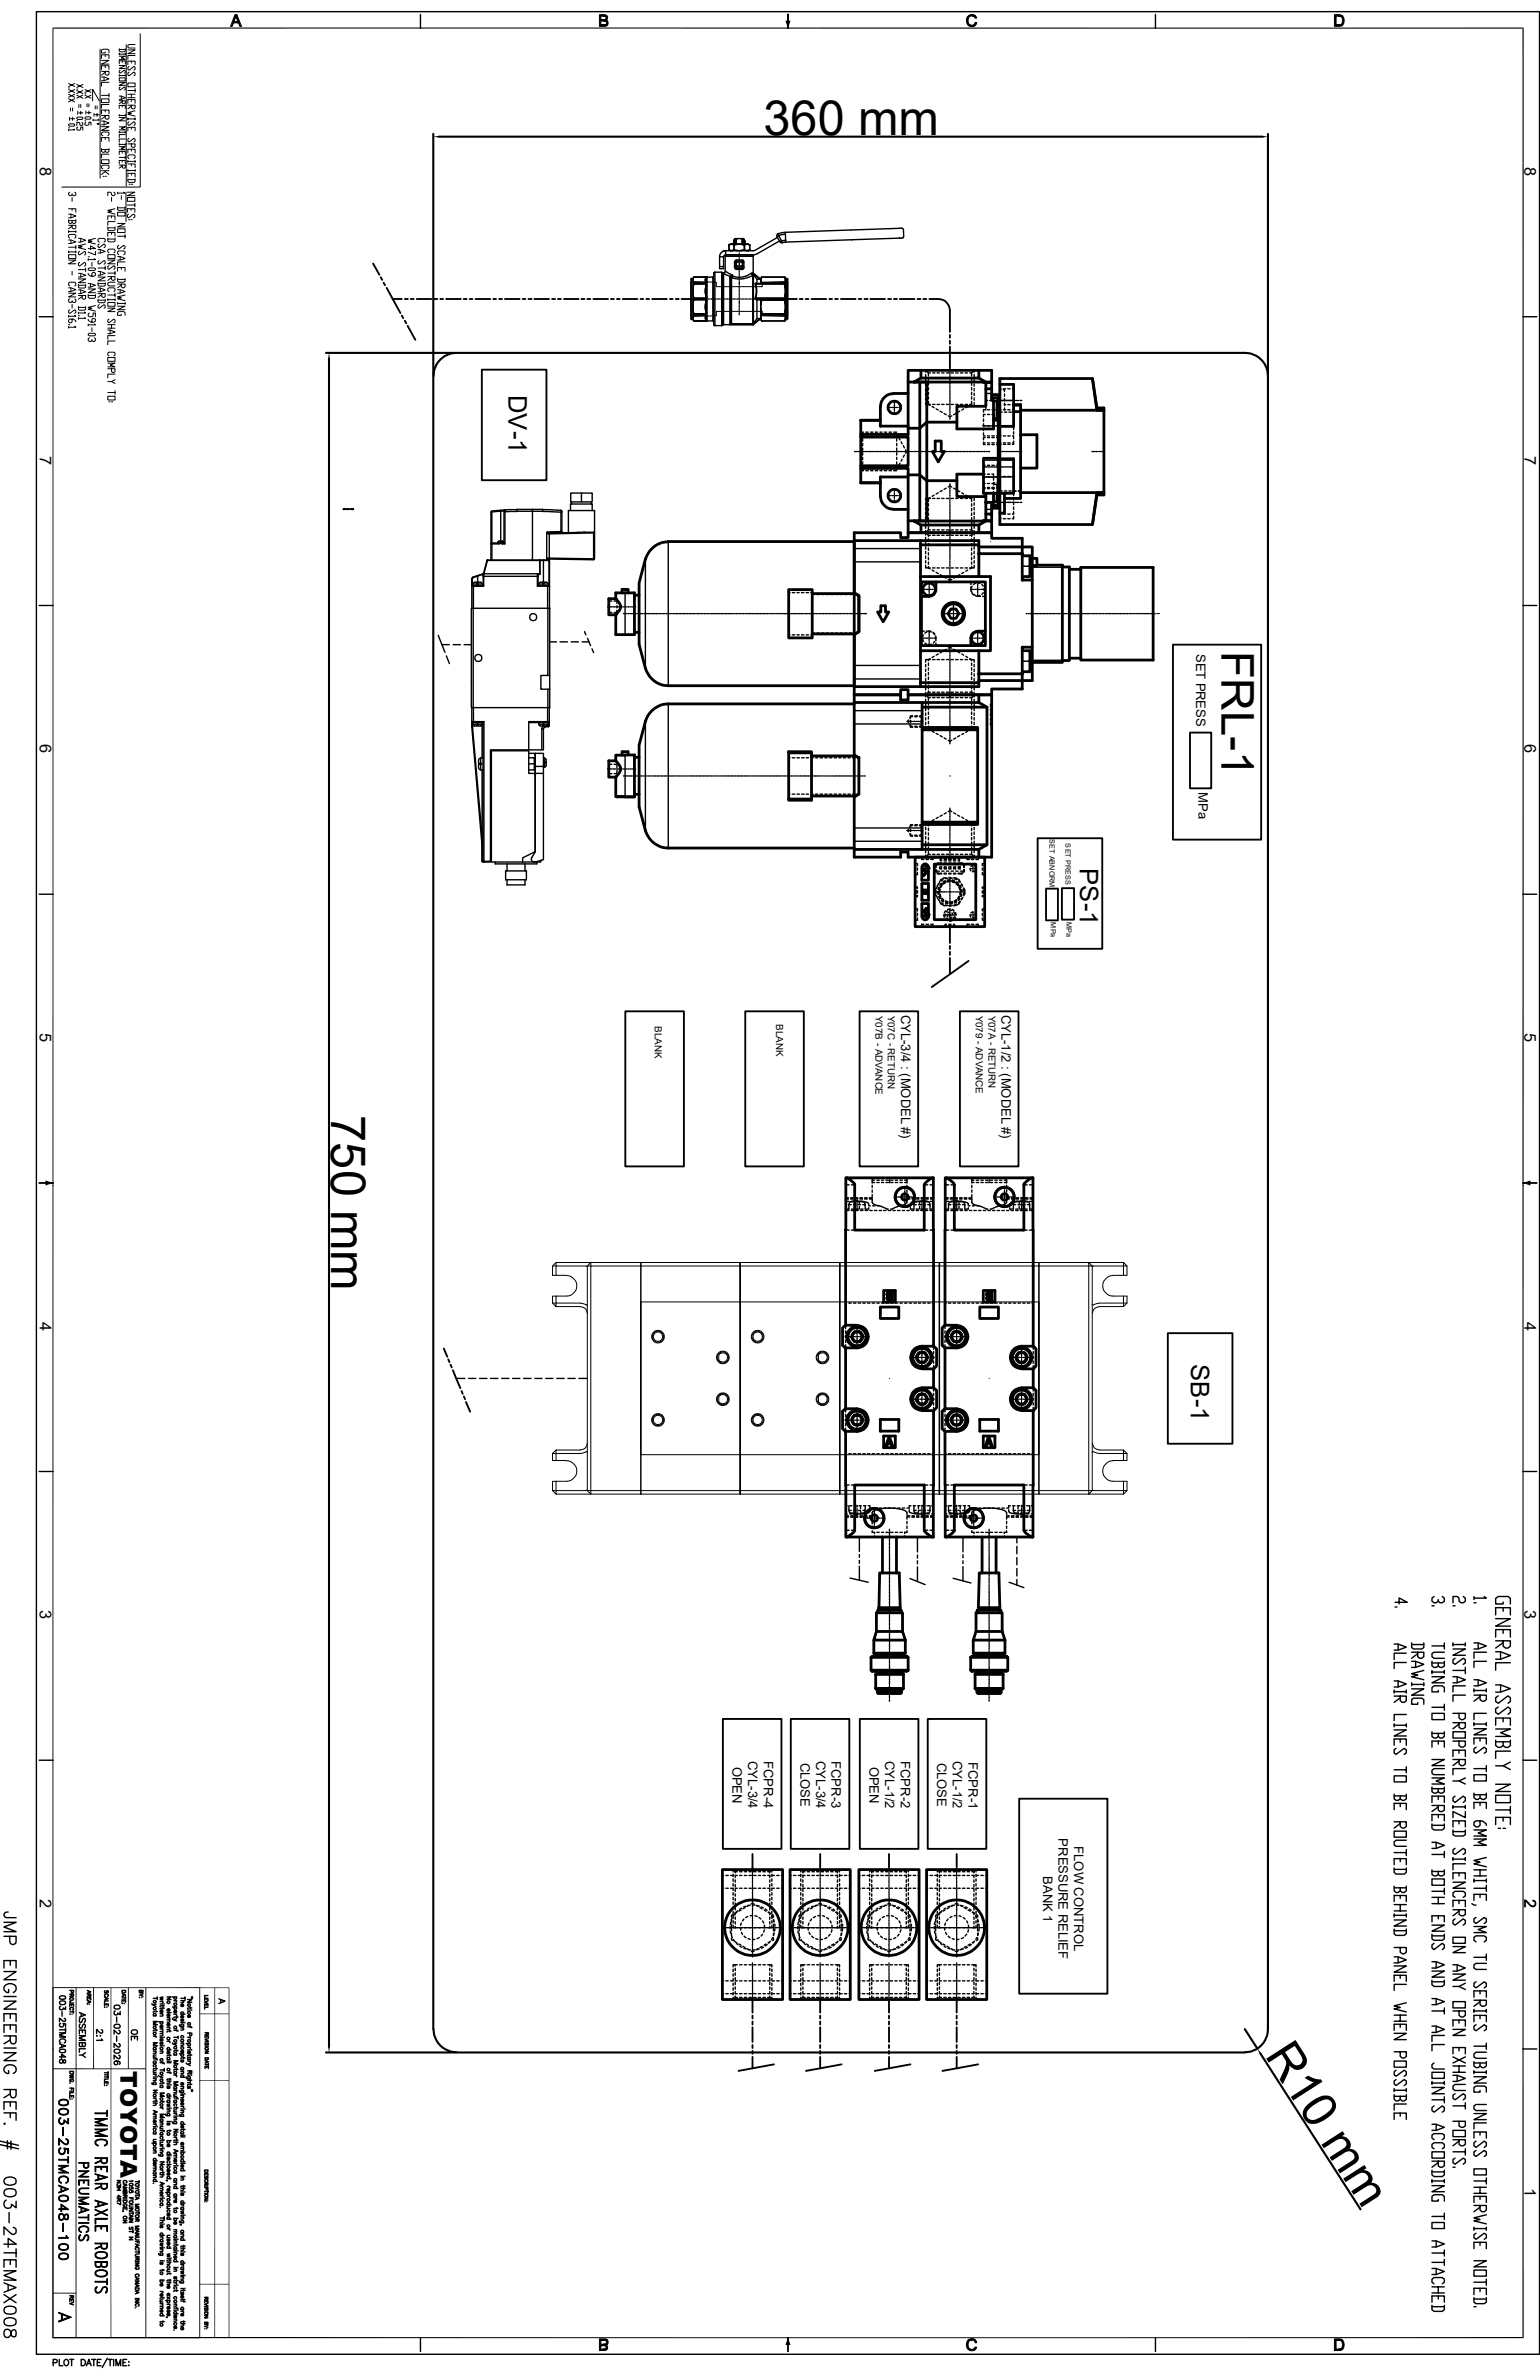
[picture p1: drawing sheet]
<svg xmlns="http://www.w3.org/2000/svg" width="279mm" height="432mm" viewBox="0 0 279 432" stroke-linecap="round" stroke-linejoin="round" font-family="sans-serif">
<defs><g id="words">
<g font-size="8.8">
<text x="138.5" y="24.4">360 mm</text>
<text x="60.1" y="202.4" transform="rotate(90 60.1 202.4)">750 mm</text>
<text x="229.4" y="373.1" transform="rotate(57 229.4 373.1)">R10 mm</text>
</g>
<text font-size="8.2" x="221.6" y="118.1" transform="rotate(90 221.6 118.1)">FRL-1</text>
<g font-size="4.7">
<text x="92.2" y="71.6" transform="rotate(90 92.2 71.6)">DV-1</text>
<text x="195.9" y="157.6" transform="rotate(90 195.9 157.6)">PS-1</text>
<text x="216" y="247.6" transform="rotate(90 216 247.6)">SB-1</text>
</g>
<text font-size="4.2" x="21.9" y="375.8" transform="rotate(90 21.9 375.8)">TOYOTA</text>
<g font-size="3">
<text x="7.2" y="30.3" transform="rotate(90 7.2 30.3)">8</text>
<text x="276.6" y="30.3" transform="rotate(90 276.6 30.3)">8</text>
<text x="7.2" y="82.7" transform="rotate(90 7.2 82.7)">7</text>
<text x="276.6" y="82.7" transform="rotate(90 276.6 82.7)">7</text>
<text x="7.2" y="135.1" transform="rotate(90 7.2 135.1)">6</text>
<text x="276.6" y="135.1" transform="rotate(90 276.6 135.1)">6</text>
<text x="7.2" y="187.5" transform="rotate(90 7.2 187.5)">5</text>
<text x="276.6" y="187.5" transform="rotate(90 276.6 187.5)">5</text>
<text x="7.2" y="239.9" transform="rotate(90 7.2 239.9)">4</text>
<text x="276.6" y="239.9" transform="rotate(90 276.6 239.9)">4</text>
<text x="7.2" y="292.3" transform="rotate(90 7.2 292.3)">3</text>
<text x="276.6" y="292.3" transform="rotate(90 276.6 292.3)">3</text>
<text x="7.2" y="344.7" transform="rotate(90 7.2 344.7)">2</text>
<text x="276.6" y="344.7" transform="rotate(90 276.6 344.7)">2</text>
<text x="276.6" y="397" transform="rotate(90 276.6 397)">1</text>
</g>
<g font-size="2.4">
<text x="217" y="118.7" transform="rotate(90 217 118.7)">SET PRESS</text>
<text x="217.4" y="143.8" transform="rotate(90 217.4 143.8)">MPa</text>
<text x="163.5" y="184.2" transform="rotate(90 163.5 184.2)">CYL-3/4 : (MODEL #)</text>
<text x="181.7" y="184.2" transform="rotate(90 181.7 184.2)">CYL-1/2 : (MODEL #)</text>
<text x="132.9" y="320.6" transform="rotate(90 132.9 320.6)">OPEN</text>
<text x="135.7" y="319.6" transform="rotate(90 135.7 319.6)">CYL-3/4</text>
<text x="138.6" y="319.7" transform="rotate(90 138.6 319.7)">FCPR-4</text>
<text x="145.2" y="320" transform="rotate(90 145.2 320)">CLOSE</text>
<text x="148.1" y="319.6" transform="rotate(90 148.1 319.6)">CYL-3/4</text>
<text x="150.9" y="319.7" transform="rotate(90 150.9 319.7)">FCPR-3</text>
<text x="157.7" y="320.6" transform="rotate(90 157.7 320.6)">OPEN</text>
<text x="160.6" y="319.6" transform="rotate(90 160.6 319.6)">CYL-1/2</text>
<text x="163.4" y="319.7" transform="rotate(90 163.4 319.7)">FCPR-2</text>
<text x="170.1" y="320" transform="rotate(90 170.1 320)">CLOSE</text>
<text x="172.9" y="319.6" transform="rotate(90 172.9 319.6)">CYL-1/2</text>
<text x="175.7" y="319.8" transform="rotate(90 175.7 319.8)">FCPR-1</text>
<text x="192" y="333.7" transform="rotate(90 192 333.7)">PRESSURE RELIEF</text>
<text x="194.9" y="335.1" transform="rotate(90 194.9 335.1)">FLOW CONTROL</text>
<text x="189.2" y="340.6" transform="rotate(90 189.2 340.6)">BANK 1</text>
</g>
<g font-size="1.8">
<text x="140.8" y="185.9" transform="rotate(90 140.8 185.9)">BLANK</text>
<text x="158.8" y="184.3" transform="rotate(90 158.8 184.3)">Y07B - ADVANCE</text>
<text x="161.1" y="184.3" transform="rotate(90 161.1 184.3)">Y07C - RETURN</text>
<text x="177" y="184.3" transform="rotate(90 177 184.3)">Y079 - ADVANCE</text>
<text x="179.3" y="184.3" transform="rotate(90 179.3 184.3)">Y07A - RETURN</text>
<text x="118.8" y="186.3" transform="rotate(90 118.8 186.3)">BLANK</text>
</g>
<g font-size="1.5" fill="#fff">
<text x="133.6" y="59.8" transform="rotate(90 133.6 59.8)">47865k43</text>
<text x="209.7" y="103.3" transform="rotate(90 209.7 103.3)">AW20-AW60-B</text>
</g>
<g font-size="1.3">
<text x="190.4" y="152.3" transform="rotate(90 190.4 152.3)">SET ABNORM</text>
<text x="193.3" y="153.1" transform="rotate(90 193.3 153.1)">SET PRESS</text>
<text x="190.6" y="167.4" transform="rotate(90 190.6 167.4)">MPa</text>
<text x="193.5" y="167.3" transform="rotate(90 193.5 167.3)">MPa</text>
</g>
</g></defs>
<g fill="none" stroke="#000" stroke-width=".25">
<path d="M6.6 2.1h272.7v425.2h-272.7zM76.3 2.6v2.5M143 2.6v2.5zM209.6 2.6v2.5M7.1 57.5h2.5M125.5 50.5l-.2 .1v7.3l.2 .1M125.5 50.5v7.5M125.5 58h.2M125.5 50.5h.2M125.7 58l.2 .3M125.7 50.5v7.5M125.9 54.4h.1"/>
<path d="M125.9 54.1h.1M125.9 50.3h2.4M125.9 57.2a.91 .91 0 0 0 0 1.1l2.3-.1a.72 .72 0 0 1 0-.9M125.9 51.5v.1M125.9 56.9v.1M125.9 57.1v.1M125.9 50.3l-.2 .2M125.9 57.2h2.3M128.2 51.5l-2.3 .1a4.8 4.8 0 0 0 0 2.5h2.3v-.2a4.1 4.1 0 0 1 0-2.3 3.4 3.4 0 0 0 0 2.5M128.2 50.3h-2.3a.91 .91 0 0 0 0 1.1h2.3M128.2 57.2v.1M128.2 57.3h.1"/>
<path d="M128.2 57.3l.1 .9M128.2 57.1v.1M128.2 50.3a.83 .83 0 0 0 0 1.1 .68 .68 0 0 1 0-1.1zM128.2 57.2a.68 .68 0 0 0 0 1.1M128.2 54.4h-2.3a4.8 4.8 0 0 0 0 2.5h2.3v-.1a4.3 4.3 0 0 1 0-2.4 3.4 3.4 0 0 0 0 2.6M128.3 54.6v2.3M128.3 51.7v2.2M128.3 51.2l-.1 .1M128.3 50.3l-.1 1M128.3 50.3l-.1 1.1h-2.3v.1l2.4 .1v2.5h-2.4v.3h2.3l.1 2.5-2.4 .1v.1h2.3l.1 1.2h-2.4M129.3 58.3l.2 .1M129.3 50.3v8"/>
<path d="M129.3 58.3h-3.4M129.3 50.3h-3.4M129.5 50.1l-.2 .2M129.7 49.4l1.4 .1M129.7 49.4l-.2 .2v9.4l.2 .1M129.7 59.1h1.2M129.7 49.4v9.7M130.6 46.6h.7M130.6 48.4v.4h.7v-.4M130.9 49.4v9.7M131.1 59.1h-.2M131.1 49.5h.1"/>
<path d="M131.1 49.5v9.6M131.1 49.5l.2 .1M131.1 49.5v9.5M131.1 49.6h.2M131.1 59v.1M131.3 49.6l1.2 .6M131.3 58.9l-.2 .1M131.3 58.9h5.4M131.3 49.6v9.3M131.3 49.6h.1M131.6 46.5v2.9l-.3 .2M131.6 49.2l1.2 .7"/>
<path d="M131.6 46.4l4.9-.1 .2 .2h-5.1zM131.7 45.5v.7M131.7 45.5l-.4 .1M131.7 46.2h5M131.7 45.5a1.16 1.16 0 0 0-1.1 1.1M131.7 46.2l-.4 .4v1.8h-.7v-1.8M132.2 45.4l.4 .1M132.2 44.4h.1M132.2 44.4v1M132.2 45.4l.3 .1M132.3 45.3l.3 .2M132.4 50.3v8.6h4.3"/>
<path d="M132.4 50.3l.1 .1M132.5 50.2l-.1 .1M132.5 50.2h.1M132.5 50.4v8.4l-.1 .1M132.5 50.4v8.4M132.6 50.2l-.1 .2M132.6 44.3l-.4 .1M132.6 44.3h.2M132.6 45.5h.2M132.7 58.8h3.9M132.8 50.4h-.2l.1 .1v8.3h-.1h4.1v.1M132.8 50.4l-.1 .1"/>
<path d="M132.8 46.2v.1M132.8 49.9l-.2 .3M132.8 49.9l-.3 .3M132.8 45.5l.4-.2 .7 .2M132.8 44.3l.4 .1M132.8 49.9l.2 .2-.3 .3M133.1 44.1l.2 .1h.3M133.1 43.8l.2 .1M133.1 43.8h.1M133.1 44.1h.1M133.1 43.8h.2h-.2M133.2 43.6h.3"/>
<path d="M133.2 45.3l.7 .2M133.2 45.3l-.4 .2M133.2 44.4v.9M133.2 45.3h.1M133.2 43.6h.1M133.3 43.6l-.2 .2M133.3 48.5h.1M133.3 47.6v.9M133.3 48.5l.2 .4h.1M133.3 43.9l-.2 .2M133.3 44.1h-.2M133.3 44l-.2 .1"/>
<path d="M133.4 48.3l.2 .2v.2h1.1l.1-.1v-.3l-.1 .2-.1 .4h-1l-.2-.4zM133.4 43.7l-.3 .1M133.5 43.6h.1l-.3 .2 .3 .1-.3 .2 .3 .1-.2 .1M133.6 43.6h-.3M133.6 44.2l-.4 .1M133.6 43.9h-.3M133.6 47.4l-.2 .1v.8h.2v.2h1.1v-.2h-1.1v-.7h-.3M133.6 47.2h1l.1 .4h-1.1v-.2M133.6 47.2v.2M133.6 47.2h-.2l-.1 .4M133.7 43.3l-.2 .3M133.7 43.3h-.3l-.2 .3"/>
<path d="M133.7 43.3h.8l.2 .2-.1 .1 .3 .1-.3 .2h.3l-.3 .3h.3v.1M133.9 44.3l-.7 .1M133.9 44.3h.5M133.9 45.5h.5M134.4 44.3l.6 .1zM134.4 45.5l.7-.2 .3 .2a.98 .98 0 0 0-1 0zM134.4 44.3h1l-.4 .1 .7-.1M134.4 44.3h-1.9l-.3 .1M134.5 43.3h.4l.1 .2M134.6 47.2l.3 .1 .1 .3-.3-.2h-1.1M134.7 47.6h.1v.7h-.1zM134.7 43.5h.3"/>
<path d="M134.8 48.5h.2M135 48.5l-.1 .3-.3 .1M135 44.1l.2 .1M135 43.5v.1h-.2M135 43.8h-.4M135 43.8l-.4 .1M135 44.1l-.4 .1 .4-.1M135 43.5l-.4 .1M135 43.5h-.4M135 47.6v.9M135 43.5h.1M135 44.4l.1 .9z"/>
<path d="M135 43.6l.1 .1M135.1 43.7l-.1 .1 .2 .1M135.1 43.7h-.2M135.2 43.9h-.3M135.2 44.2h-.3M135.2 43.9l-.3 .1M135.2 44.2l-.3 .1M135.2 43.9l-.2 .2M135.2 44.2l-.1 .1M135.2 43.9h.1M135.2 44.2h.1M135.4 44.3h.3"/>
<path d="M135.4 45.5h.3M135.5 46.2v.1M135.6 44.3l.4 .1zM135.7 44.3l.3 .1v.9M136 44.4l.1 .1M136 45.3h.1M136 45.3l-.2 .2M136 45.3l-.3 .2M136.3 49.6a3.6 3.6 0 0 1-3.3 .5l-.2 .3M136.3 49.6h.3M136.3 49.6l.3 .4M136.6 50l.1 .1"/>
<path d="M136.6 50v8.8M136.6 50a4.7 4.7 0 0 1-3.8 .4M136.6 49.6l1.4 1.1h-.7M136.6 49.6v.4h.1M136.6 49.7l1.3 1M136.7 46.2v3.4M136.7 49.7v.1M136.7 58.9h.1M136.7 58.9h-.1M136.7 50.1v8.6l-.1 .1M136.7 50.1v-.3l.6 .9v.7M137 54.1v.2l.3 .1v3.4l-.6 .9"/>
<path d="M137 51.6h.1M137 54.1h.1M137 54.3h.1M137 51.5l.1 .1M137 51.6a4.7 4.7 0 0 1 0 2.5M137.1 51.6a4.8 4.8 0 0 1 0 2.5M137.1 51.6h5.3l.1 1.2M137.1 54.1h-.1M137.1 54.3h1.1l-.2 .1v3.6l.2 .3M137.1 51.4h1.1M137.3 57.8l.7 .1M137.3 54.4h.7"/>
<path d="M137.9 57.8l-1.2 1v.1l1.3-1M138 57.9h.1M138 57.9l.2 .4M138.1 56.2l.1 .7M138.1 55.2v1M138.1 56.2l.1 .9v-.1M138.1 51l-.1 .1 .2 .3M138.1 51l.1 .4M138.1 57.9l.1 .4M138.1 57.5v.4M138.1 50.6v.4M138.1 50.6l-.1 .8"/>
<path d="M138.2 57.1l-.2 .3 .1 .1M138.2 57.1h4.2M138.2 51.4h4.2M138.2 57.2h4.2M138.2 54.4v-.1l-.1 .9M138.2 54.4l-.1 .8M138.2 51.4h.1M138.2 57.1l-.1 .4M138.2 50.3l-.1 .3M138.2 50.3h4.2l.1 .5-.1 .3M138.2 50.3l-.2 .3 .2-.3M138.2 56.9v.1"/>
<path d="M138.2 57h4.2M141.1 43.1l-4.2 2.4h-5.2M141.1 42.5l.2 .3 1.2-.3M141.1 42.5l-.2 .2 .1 .3M141.4 43.7l-3.9 2.3-.8 .2M141.5 43.9l-.5-.9 .3-.2 .5 .9-.3 .2 .2 .2h.2M141.8 43.7l.7-.1v.3l-.6 .2zM142.4 50.3l.1 .2M142.4 54.1l.1 .8M142.4 54.4h-4.2h4.2M142.4 56.9l.1 .5M142.4 51.5l-5.4-.1v.2"/>
<path d="M142.4 54.1h-5.3v.2M142.4 53.6v.5h-5.3M142.4 53.9l.1-.5v1.7v-.2M142.4 54.7l.1 1M142.4 56.5v.4h-4.2M142.4 57.3v.7M142.4 58v.3h-4.2M142.4 58.3h-4.2M142.4 50.3h-4.2M142.4 53.6h.1M142.4 54.9h.1M142.4 52.1h.1"/>
<path d="M142.4 51.8l.1 .5M142.4 56.5h.1M142.4 51.1v.2M142.4 51.1h.1M142.4 50.5h.1M142.4 50.4l.1 .2M142.5 57.4h.1M142.5 51.1l-.1 .5M142.5 58h-.1M142.5 42.2l-1.4 .3M142.5 57.4h-.1M142.5 42.5v-.3l21.2-.8 .2 .2 .1 1.2-.1 .3-.3 .1-21.1 .7"/>
<path d="M142.5 52.8l-.1 .8M142.5 55.7l-.1 .8M142.5 55.7v2.3M142.5 50.6v2.2M142.5 50.5v.1M142.5 52.8v.6M142.5 55.1v.6M142.5 56.2l-.1 .5M142.5 51.1h.1M142.5 57.9l-.1 .2M142.5 42.5v1.1M142.5 58h.2"/>
<path d="M142.5 50.5h.2M142.5 58l-.1 .3M142.5 43.9h.1M142.7 50.5v7.5M142.7 50.5l.2 .2v7.2l-.2 .1M276.3 57.5h2.5M156.5 78.8h.3M156.5 78.8v.4M156.5 79.6v.5M156.7 78.4h-.5l.3 .4M157.1 78.4h.4M157.3 78.8h.4"/>
<path d="M157.9 78.4h.5M158.1 78.8h.4M158.8 78.4h.4M159 78.8h.4M159.6 78.4h.4M159.8 78.8h.4M160.4 78.4h.5M160.7 78.8h.4M161 74h.4M161.3 78.4h.4M161.5 78.8h.4M161.6 74h.1"/>
<path d="M161.8 74h.2M162.1 78.4h.6M162.2 74h.1M162.3 74.8v.4M162.3 72.7v.4M162.3 73.5v.2M162.3 74.2v.2M162.3 73.3h.1M162.3 74.6h.1M162.3 78.8h.4M162.5 74h.1M162.7 78.8l.2 .3"/>
<path d="M162.7 78.8v.4M162.7 79.6v.5M162.9 74h.1M163.1 79.5l.2 .3M163.1 74h.3M167.9 73.1v.3M167.9 67.6v-.4l.5 .5M167.9 68v.4M167.9 68.8v.5M167.9 69.7v.4M167.9 70.5v.5M167.9 71.4v.4"/>
<path d="M167.9 72.2v.4M168.4 73.4l.3 .2M168.4 73.4h.4M168.4 67.7v.5M168.4 68.7v.4M168.4 69.5v.4M168.4 70.4v.4M168.4 71.2v.4M168.4 72v.4M168.4 72.9v.5M168.4 67.7h.4M169.1 73.8l.4 .2"/>
<path d="M169.2 73.4h.4M169.2 67.7h.4M169.8 74.2l.4 .2M170 73.4h.4M170 67.7h.4M170.6 74.6l.3 .2M170.9 73.4h.4M170.9 67.7h.4M171.3 75.1l.4 .2M171.7 73.4h.4M171.7 67.7h.4M172 75.5l.3 .1 .4-.1"/>
<path d="M172.3 75.8v.3M172.3 66.8v.3M172.3 67.6v.1M172.3 67.9v.1M172.3 68.2v.2M172.3 68.6h.1M172.3 68.8v.2M172.3 69.2v.1M172.3 69.5v.1M172.3 69.8v.1M172.3 70.1v.2M172.3 70.5h.1"/>
<path d="M172.3 70.7v.2M172.3 71.3v.2M172.3 72v.2M172.3 72.6v.2M172.3 73.2v.2M172.3 73.9v.2M172.3 74.3h.1M172.3 74.5v.2M172.3 74.9h.1M172.3 75.1v.2M172.3 75.5v.1M172.3 67.4h.1"/>
<path d="M172.3 71.1h.1M172.3 71.8h.1M172.3 72.4h.1M172.3 73h.1M172.3 73.7h.1M172.6 73.4h.4M172.6 67.7h.4M173.4 75.1l-.4 .2M173.4 73.4h.4M173.4 67.7h.4M174.1 74.6l-.4 .2M174.2 73.4h.5"/>
<path d="M174.2 67.7h.5M174.8 74.2l-.3 .2M175.1 73.4h.4M175.1 67.7h.4M175.6 73.8l-.4 .2M175.9 73.4h.4M175.9 67.7h.4M176.3 73.4l-.4 .2M176.3 67.7v.5M176.3 68.7v.4M176.3 69.5v.4M176.3 70.4v.4"/>
<path d="M176.3 71.2v.4M176.3 72v.4M176.3 72.9v.5M176.7 67.6v-.4l-.4 .5M176.7 68v.4M176.7 68.8v.5M176.7 69.7v.4M176.7 70.5v.5M176.7 71.4v.4M176.7 72.2v.4M176.7 73.1v.3M178.3 77.3h.4"/>
<path d="M178.4 79.1h.3M178.4 76.1v.4M178.4 76.9v.4M178.4 77.7v.4M178.4 78.6v.4M178.7 74.4h-.3v.4M178.7 75.2h-.3v.4M178.7 79.4h-.3v.4M178.9 72.7h.3M178.9 71.4h1M178.9 73.7v.7M178.9 77.3h.2"/>
<path d="M179.2 79.1h.3M179.2 75.2h.3M179.2 79.4h.3M179.2 74.4h.3M179.6 72.7h.3M179.7 77.3h-.5M179.9 77.3h.5M180 79.1h.4M180 75.2h.4M180 79.4h.4M180.3 75.4h.2M180.6 77.3h.1"/>
<path d="M180.6 74.4h-.6M180.8 77.3h.3M180.8 79.1h.3M180.8 74.4h.8M180.8 75.2h.3M180.8 79.4h.3M180.9 75.4h.2M181.1 73v2.7M181.1 74.9h.2M181.2 72.7h2.8M181.2 77.3h.1M181.4 74.8h.4"/>
<path d="M181.4 79.1h.2M181.4 77.3h.2M181.4 70.7h.2M181.4 70.6h.2M182 70.7h.2v.4M182 79.1h.5M182 77.3h.5M182 74.4h.5M182 70.6h.5M182.2 74.8h.5M182.2 71.5v.4M182.2 72.3v.5"/>
<path d="M182.2 73.2v.4M182.2 74v.4M182.2 73.4h.3M182.8 79.1h.5M182.8 77.3h.5M182.8 74.4h.5M182.8 73.4h.5M182.8 70.6h.5M183 74.8h.5M183.7 79.1h.2M183.7 77.3h.2M183.7 74.4h.2"/>
<path d="M183.7 73.4h.2M183.7 70.6h.2M183.9 74.8h.4M183.9 77.4v.6M183.9 78.4v.4M183.9 79.2v.4M184.2 72.7h.1M184.4 72.7h.2M184.7 74.8h.5M184.8 72.7h.1M185.1 72.7h.3M62.3 92.4h.1"/>
<path d="M62.4 92.4v.1M62.4 92.4v.1h-.1M62.5 92.4l-.1 .1M62.6 92.4v.1M62.7 92.4v.1M62.8 92.5h.1M63 92.4v.1M63 92.4l.1 .1zM63.1 92.4l.1 .1M63.2 92.4l.1 .1M63.4 92.4h.1M63.6 92.4v.1"/>
<path d="M63.7 92.4v.1M63.8 92.4h.1M63.8 92.4v.1M63.9 92.4v.1zM64 92.5h.1M64.1 92.4v.1M89.1 98.7h.1v2.9M89.2 98.6h1.3v.1h-1.3zM89.2 98.6l-.1 .1M89.2 98.6v-5.7l2.2-.2v5.9M89.2 92.8l-.1 .1M90.4 98.4l.1-.2h.3v.2"/>
<path d="M90.5 98.7h.7M90.5 98.6h.7M90.8 98.4h-.5v.2M90.8 98.4h.1M90.8 92.6v5.8M90.9 98.4v-.2h.4l.1 .2M90.9 98.4h.5M91.2 98.7v-.1h.2l.2 .1M91.4 98.4v.2M91.4 92.8h.2M91.6 92.6l-.1 .1M91.6 92.5v.3"/>
<path d="M91.6 92.8v5.9h-.4M91.6 92.5l-2.4 .3v.1h-.1v8.7M93.8 92.8l-2.2 .1M93.8 92.5h-2.2M96.6 92.5h1.9v.3h-4.7v-.3h2.8v9.1M98.5 92.8l3.3 .2M98.5 92.5l3.3 .1M99.2 96.9h.5v4.4M99.2 96.7h.5M101.8 92.6v.3h.1M101.8 92.6l.1 .1v3.8M101.8 92.9v3.6l-2.6 .1v5"/>
<path d="M101.9 96.5l-.1 .1M101.9 96.5h-.1v.1l-2.6 .1M103.1 96.7v-4h4.8v4M103.5 92.7v-1.2h3.9v1.2M103.7 91.1v.4M104.8 96.6l-5.1 .1v.2l8-.2M105.5 89.5h1.9v1.6h-1.9zM105.5 89.5h-2v1.6h2M106.1 96.6h-1.3M106.1 96.6h1.6M107.3 91.1v.4M107.7 96.6v.2"/>
<path d="M107.7 96.6l.1 .1M107.7 96.7v4.7h.2v-4.7M107.7 96.7h.2M121.2 98.3v26.2M155 99.6h12M155 82h.4M155.6 82h.1M155.8 82h.2M156.3 82h.1M156.5 82h.2M156.5 84.7v.4l-.3 .3h.5M156.5 85.1h.3"/>
<path d="M156.5 80.5v.4M156.5 81.3v.4M156.5 82.2v.4M156.5 83v.4M156.5 83.8v.4M156.9 82h.1M157.1 82h.2M157.1 85.4h.4M157.3 85.1h.4M157.5 82h.1M157.7 82h.2M157.9 85.4h.5"/>
<path d="M158.1 82h.1M158.1 85.1h.4M158.4 82h.1M158.7 82h.1M158.8 85.4h.4M159 85.1h.4M159 82h.2M159.4 82h.1M159.6 82h.2M159.6 85.4h.4M159.8 85.1h.4M160 82h.1"/>
<path d="M160.3 82h.1M160.4 85.4h.5M160.7 82h.1M160.7 85.1h.4M160.9 82h.2M161 90h.4M161.3 82h.1M161.3 85.4h.4M161.5 82h.2M161.5 85.1h.4M161.6 90h.1M161.8 90h.2"/>
<path d="M161.9 82h.1M162.1 82h.2M162.1 85.4h.6M162.2 90h.1M162.3 90.8v.3M162.3 88.7v.4M162.3 89.3h.1M162.3 89.5v.2M162.3 89.9v.1M162.3 90.2v.1M162.3 90.6h.1M162.3 85.1h.4"/>
<path d="M162.5 90h.1M162.6 82h.1M162.7 80.5v.4M162.7 81.3v.4M162.7 82.2v.4M162.7 83v.4M162.7 83.8v.4M162.7 84.7v.4M162.8 82h.2M162.9 84.8l-.2 .3M162.9 90h.1M163.1 90h.3"/>
<path d="M163.2 82h.1M163.3 84.1l-.2 .3M163.4 82h.2M163.5 80.2l.2 .4M163.7 83.4l-.2 .3M163.8 82h.1M163.9 80.9l.2 .4M164 82h.3M164.1 82.6l-.2 .4M164.3 81.7l.2 .3M164.5 82l-.2 .3M164.5 82h.1"/>
<path d="M164.7 82h.1M165.1 82h.1M165.3 82h.2M165.7 82h.1M165.9 82h.2M166.3 82h.1M166.6 82h.2M167 82h.1M167.2 82h.2M167.6 82h.1M167.9 82h.1M167.9 90.5v.3"/>
<path d="M167.9 91.3v.4M167.9 92.1v.4M167.9 93v.4M167.9 93.8v.4M167.9 94.6v.4M167.9 95.5v.4M167.9 96.3v.8M167.9 97.5v.5M167.9 98.4v.4M167.9 99.2v.5M168.2 82h.1M168.4 82h.3"/>
<path d="M168.4 91.4v.5M168.4 92.3v.4M168.4 93.1v.5M168.4 94v.4M168.4 94.8v.4M168.4 95.6v.6M168.4 97.2v.2M168.4 97.8v.4M168.4 98.6v.5M168.4 99.5v.4M168.4 97.2h.4M168.7 90.3l-.3 .2"/>
<path d="M168.8 90.5h-.4v.5M168.8 96.2h-.4l-.5 .5 .5 .5M168.9 82h.1M169.1 82h.2M169.2 90.5h.4M169.2 96.2h.4M169.2 97.2h.4M169.5 89.9l-.4 .2M169.5 82h.1M169.7 82h.2M170 90.5h.4M170 96.2h.4"/>
<path d="M170 97.2h.4M170.1 82h.1M170.2 89.5l-.4 .2M170.3 82h.3M170.8 82h.1M170.9 90.5h.4M170.9 96.2h.4M170.9 97.2h.4M170.9 89l-.3 .2M171 82h.2M171.4 82h.1M171.6 82h.2"/>
<path d="M171.7 88.6l-.4 .2M171.7 90.5h.4M171.7 96.2h.4M171.7 97.2h.4M172 82h.1M172.3 82h.1M172.3 96.8v.3M172.3 89h.1M172.3 87.8v.3M172.3 88.6v.2M172.3 89.2v.2M172.3 89.6h.1"/>
<path d="M172.3 89.8v.2M172.3 90.2v.1M172.3 90.5v.1M172.3 90.8v.1M172.3 91.1v.2M172.3 91.5h.1M172.3 91.7v.2M172.3 92.1v.1M172.3 92.4v.1M172.3 93v.2M172.3 93.6v.2M172.3 94.2v.2"/>
<path d="M172.3 94.9v.2M172.3 95.5v.2M172.3 95.9h.1M172.3 96.1v.3M172.3 96.5v.1M172.3 97.2h.1M172.3 97.5v.1M172.3 98v.3M172.3 98.7v.2M172.3 99.3v.2M172.3 99.9v.3M172.3 88.3h.1"/>
<path d="M172.3 92.8h.1M172.3 93.4h.1M172.3 94h.1M172.3 94.7h.1M172.3 95.3h.1M172.3 97.8h.1M172.3 98.5h.1M172.3 99.1h.1M172.3 99.7h.1M172.6 90.5h.4M172.6 96.2h.4M172.6 97.2h.4"/>
<path d="M172.6 82h.1M172.7 88.4l-.4-.2-.3 .2M172.9 82h.2M173 88.6l.4 .2M173.3 82h.1M173.4 90.5h.4M173.4 96.2h.4M173.4 97.2h.4M173.5 82h.2M173.7 89l.4 .2M173.9 82h.1M174.2 82h.1"/>
<path d="M174.2 90.5h.5M174.2 96.2h.5M174.2 97.2h.5M174.5 89.5l.3 .2M174.5 82h.1M174.8 82h.2M175.1 90.5h.4M175.1 96.2h.4M175.1 97.2h.4M175.2 82h.1M175.2 89.9l.4 .2M175.4 82h.2"/>
<path d="M175.8 82h.1M175.9 90.3l.4 .2M175.9 90.5h.4M175.9 96.2h.4M175.9 97.2h.4M176 82h.2M176.3 90.5v.5M176.3 97.2v.2M176.3 96.2l.4 .5-.4 .5M176.3 91.4v.5M176.3 92.3v.4M176.3 93.1v.5"/>
<path d="M176.3 94v.4M176.3 94.8v.4M176.3 95.6v.6M176.3 97.8v.4M176.3 98.6v.5M176.3 99.5v.4M176.4 82h.1M176.7 82h.2M176.7 91.3v.4M176.7 92.1v.4M176.7 93v.4M176.7 93.8v.4"/>
<path d="M176.7 94.6v.4M176.7 95.5v.4M176.7 96.3v.8M176.7 90.5v.3M176.7 97.5v.5M176.7 98.4v.4M176.7 99.2v.5M177.1 82h.1M177.3 82h.2M177.7 82h.1M177.9 82h.2M178.3 82h.1"/>
<path d="M178.4 80.4h.3M178.4 86.1h.3M178.4 87.8h.3M178.4 88.5h.3M178.4 84.5h.3M178.4 88.7h.3M178.4 83.5h2.7M178.4 84.8h2.7M178.4 80.3v.4h.3M178.6 82h.1M178.9 92.5h1M178.9 82h.1"/>
<path d="M179.2 80.4h.3M179.2 80.7h.3M179.2 86.1h.3M179.2 87.8h.3M179.2 88.5h.3M179.2 84.5h.3M179.2 88.7h.3M179.2 82h.3M180 80.4h.4M180 80.7h.4M180 86.1h.3v.2M180 87.8h.3"/>
<path d="M180 88.5h.4M180 84.5h.4M180 88.7h.4M180.2 89.5h.4M180.3 86.7v.5M180.3 87.6v.4M180.3 88.4v.4M180.3 87.9h.6v.6M180.3 89.2v.3M180.3 87.6h.2M180.8 80.4h.3M180.8 80.7h.3"/>
<path d="M180.8 88.5h.3M180.8 84.5h.3M180.8 88.7h.3M180.8 89.5h.1M180.9 87.9l.2 .2v.5M180.9 88.9v.6M180.9 87.6h.2M181 89.5h.4M181.1 82h.3M181.1 89v1.9M181.1 86.6h-2.8M181.1 89h.2"/>
<path d="M181.2 91.2h.4M181.2 86.6h.1M181.4 86.6h2.5M181.4 84.8h2.5M181.4 80.4h.2M181.4 80.6h.2M181.4 86.5h.2M181.4 89.1h.4M181.4 93.3h.2M181.4 94.1h.2M181.4 83.5h2.5M181.7 82h.1"/>
<path d="M181.7 91.2h.1M181.9 82h.1M181.9 91.2h.6M182 80.4h.5M182 80.6h.5M182 86.5h.5M182 93.3h.5M182 94.1h.5M182.2 82h.1M182.2 89.1h.5M182.5 82h.2M182.5 91.2h.3"/>
<path d="M182.8 80.4h.5M182.8 80.6h.5M182.8 86.5h.5M182.8 93.3h.5M182.8 94.1h.5M182.9 82h.1M183 89.1h.5M183.1 82h.2M183.4 91.2h-.6M183.5 82h.1M183.6 91.2h.4M183.7 80.4h.2"/>
<path d="M183.7 86.5h.2M183.8 82h.1M183.9 91.2v.4M183.9 92v.5M183.9 92.9v.4h-.2M183.9 93.7v.4h-.2M183.9 80.1v.5h-.2M183.9 89.5v.5M183.9 89.2h.4M183.9 89.1h.4M184.1 82h.1M184.2 91.2h.1"/>
<path d="M184.3 90.3h-.4v.5M184.4 82h.2M184.4 91.2h.2M184.7 90.3h.5M184.7 89.2h.5M184.7 89.1h.5M184.8 82h.1M184.8 91.2h.1M185 82h.4M185.1 91.2h.3M198.1 82h.3M198.6 82h.1"/>
<path d="M198.8 82h.2M199.2 82h.1M199.5 82h.1M199.9 82h.1M200.1 82h.3M7.1 109.9h2.5M79.5 115.3l1.2 3.1M80.2 117h1.3M81 119l.5 1.4M82.2 117h1.3M84.2 117h1.3M85.6 106.4l.3-.1z"/>
<path d="M85.6 105.1v5.3M85.6 105.1h.1M85.7 105.1v1.2M85.8 104.9l-.1 .2M85.8 104.8l-.2 .3M85.8 106v.3M85.8 106h.8M85.9 110.4h-.4v18h.4M85.9 110.4h13.5v12.2h-1.3v2.5h1.3v3.3h-13.5zM85.9 106.3h1.8M86.1 105.7l-.3 .3M86.1 105.7h.5v.3"/>
<path d="M86.6 106h.1M86.6 104.5l-.8 .2 .1 .2 .8-.3M86.7 104.6v1.4M86.7 106h.8v.3M87.2 105.7l.3 .3M87.2 105.7h-.5v.3M87.5 104.3l.1 .1M87.5 104.3l-.8 .3M87.6 104.2h.1M87.6 104.2l-.1 .1 .3 .1M87.7 104.1l-.1 .1M87.7 104.1h.1"/>
<path d="M87.7 104.1l-1.1 .4 .1 .1M87.8 104.6h9.7v1.8h1.9v4h.3v12.2h-.3M87.8 104.6l-.1 .1M87.8 104.6v1.8l-.1-.1M87.8 104.4l-.1 1.9M87.8 106.4h-1.9v4M87.8 104.4v.2M88.4 101.6l-.1 .1M88.4 101.6l-.7 2.5M88.4 101.6l9.5 .1M97.5 104.6l.1 .1M97.5 104.4h.1"/>
<path d="M97.5 104.4v.2M97.6 106.3l2.1 .1v4M97.7 106v.3M97.7 106h.9M97.8 104.2l-.3 .2M97.9 101.7h-9.5l-.6 2.4h10.1M97.9 101.7h.7M97.9 101.7v2.4M98 104.2l-.4 .2v1.9l-.1 .1M98 105.7l-.3 .3M98 105.7h.6v.3h.1M98.6 101.7v4.3"/>
<path d="M98.6 101.7h-.6l-.1 2.4M98.6 101.7h1v4.6M98.6 101.6h1.1M98.7 106h.8v.3M99.1 105.7l.3 .3M99.1 105.7h-.4v.3M99.2 101.5h.5v.1M99.2 101.3h.5M99.2 101.5h.5M99.4 106.3h.2M99.6 101.7l.1-.1v4.8l-.1-.1M99.7 101.3l8 .1v.2l-8-.1z"/>
<path d="M99.7 116.5h1.3M101.6 116.5h1.4M103.6 116.5h1.3M105.6 116.5h1.2M106 114.6l.3 .6M106.6 115.9l.5 1.3M107.4 117.8l.3 .6M107.8 101.4l-.1 .2M110.2 110.2h.2M110.4 109.1h.6M110.4 111.2h.6M110.6 110.2h.1"/>
<path d="M110.8 110.2h.2M111.2 110.2h.1M111.4 109.1h.5v.4M111.4 110.2h.2M111.8 110.2h.1M111.9 110.7v.5h-.5M111.9 109.9v.4M112.1 110.2h.1M112.4 110.2h.1M112.6 110.1v.1M112.7 110.2h.2M113.1 110.2h.1"/>
<path d="M113.1 111.4h.4M113.3 110.2h.2M113.4 106.9v.2M113.4 107.3h.1M113.4 107.5v7.7M113.7 111.4h.1M113.7 110.2h.1M113.9 111.4h.2M114 110.2h.1M114.3 111.4h.1M114.3 110.2h.1M114.6 111.4h.1"/>
<path d="M114.6 110.2h.2M114.9 111.4h.1M115 110.2h.1M115.2 111.4h.2M115.2 110.2h.1M115.6 111.4h.1M115.8 111.4h.2M116.2 111.4h.1M116.4 111.4h.2M116.8 111.4h.1M117.1 111.4h.2M117.1 101.5v19.8"/>
<path d="M117.5 111.4h.1M117.7 111.4h.2M118.1 111.4h.1M118.3 111.4h.2M118.7 111.4h.1M119 111.4h.2M119.3 111.4h.1M119.6 111.4h.2M120 111.4h.1M120.2 111.4h.2M120.6 111.4h.1M120.9 111.4h.1"/>
<path d="M121.2 111.4h.1M121.5 111.4h.2M121.9 111.4h.1M122.1 111.4h.2M122.5 111.4h.1M122.7 111.4h.2M123.1 111.4h.1M123.4 111.4h.2M123.8 111.4h.1M124 111.4h.2M124.4 111.4h.1M124.6 111.4h.2"/>
<path d="M125.1 111.4h.1M125.3 111.4h.2M125.7 111.4h.1M125.9 111.4h.2M126.3 111.4h.1M126.5 111.4h.2M126.9 111.4h.1M127.2 111.4h.1M127.6 111.4h.1M127.8 111.4h.2M128.2 111.4h.1M128.4 111.4h.2"/>
<path d="M128.8 111.4h.1M129.1 111.4h.1M129.5 111.4h.1M129.7 111.4h.2M130.1 111.4h.1M130.3 111.4h.2M130.7 111.4h.1M130.9 111.4h.2M131.4 111.4h.1M131.6 111.4h.2M132 111.4h.1M132.2 111.4h.2"/>
<path d="M132.6 111.4h.1M132.8 111.4h.2M133.2 111.4h.1M133.5 111.4h.1M133.9 111.4h.1M134.1 111.4h.2M134.5 111.4h.1M134.7 111.4h.2M135.1 111.4h.1M135.4 111.4h.2M135.8 111.4h.1M136 111.4h.2"/>
<path d="M136.4 111.4h.1M136.6 111.4h.2M137 111.4h.1M137.2 111.4h.3M137.7 111.4h.1M137.9 111.4h.2M138.3 111.4h.1M138.5 111.4h.2M138.9 111.4h.1M139.1 111.4h.2M139.5 111.4h.1M139.8 111.4h.2"/>
<path d="M140.2 111.4h.1M140.4 111.4h.2M140.8 111.4h.1M141.1 111.4h.1M141.4 111.4h.1M141.7 111.4h.2M142.1 111.4h.1M142.3 111.4h.2M142.7 111.4h.1M142.9 111.4h.2M143.1 107.6h.2M143.1 115.2h.2"/>
<path d="M143.3 111.4h.1M143.6 111.4h.2M143.8 107.6h.4M143.8 115.2h.4M144 111.4h.1M144.2 111.4h.2M144.6 107.6h.4M144.6 115.2h.4M144.6 111.4h.1M144.8 111.4h.2M145.2 111.4h.1M145.4 107.6h.4"/>
<path d="M145.4 115.2h.4M145.5 111.4h.1M145.8 111.4h.1M146.1 111.4h.2M146.3 107.6h.4M146.3 115.2h.4M146.5 111.4h.1M146.7 111.4h.2M147.1 111.4h.1M147.1 107.6h.3M147.1 115.2h.3M147.4 111.4h.1"/>
<path d="M147.4 114.9h.4M147.4 107.9h.4M147.7 111.4h.1M148 111.4h.2M148.2 114.9h.4M148.2 107.9h.4M148.4 111.4h.1M148.6 111.4h.2M149 111.4h.1M149.1 114.9h.4M149.1 107.9h.4M149.2 111.4h.2"/>
<path d="M149.6 111.4h.1M149.9 111.4h.2M149.9 114.9h.4M149.9 107.9h.4M150.3 111.4h.1M150.5 111.4h.2M150.7 114.9h.5M150.7 107.9h.5M150.9 111.4h.1M151.1 111.4h.2M151.6 111.4h.1M151.6 114.9h.4"/>
<path d="M151.6 107.9h.4M151.8 111.4h.2M152.2 111.4h.1M152.4 111.4h.2M152.4 114.9h.4M152.4 107.9h.4M152.8 111.4h.1M153 111.4h.2M153.2 114.9h.5M153.2 107.9h.5M153.4 111.4h.1M153.7 111.4h.1"/>
<path d="M154.1 111.4h.1M154.1 114.9h.4M154.1 107.9h.4M154.3 111.4h.2M154.7 111.4h.1M154.9 114.9h.5M154.9 107.9h.5M154.9 111.4h.2M155 107.7v.5M155 108.7v.4M155 109.5v.4M155 110.3v.4"/>
<path d="M155 111.2v.4M155 112v.4M155 112.9v.4M155 113.7v.4M155 114.6v.5M155 102h12M155.3 111.4h.1M155.5 111.4h.2M156 111.4h.1M156.2 111.4h.2M156.6 111.4h.1M156.8 111.4h.4"/>
<path d="M167.2 114.6h.5M167.3 107h.4M167.3 115.8h.4M167.4 116l.2 .4M167.5 115.2l-.1 .4M167.8 116.7l.3 .2M167.9 102.6v.5h.5M167.9 100.1v.4M167.9 100.9v.4M167.9 101.8v.4M167.9 107h.1M167.9 115.8h.1"/>
<path d="M168.1 114.6h.5M168.1 107h.2M168.1 115.8h.2M168.1 114.7l-.3 .2M168.4 100.3v.5M168.4 101.2v.4M168.4 102v.4M168.4 102.8v.3M168.4 103.1l.3 .2M168.4 103.1h.4M168.5 107h.1M168.6 114.6h.3"/>
<path d="M168.6 114.6l.4 .1M168.6 107.8v.4M168.6 116.7v.4M168.6 106.3h.1M168.6 107.6h.1M168.6 105.7v.4M168.6 106.6v.2M168.6 107.2v.2M168.6 114.6v.4M168.6 115.4v.2M168.6 115.8h-.1M168.6 116v.2"/>
<path d="M168.6 116.4v.1M168.6 115.2h.1M168.7 119.5l-.3 .2h-.5v.5M168.8 119.7h-.4v.2M168.8 107h.2M168.8 115.8h.2M169 116.9l-.4 .1M169.1 103.5l.4 .2M169.2 107h.1M169.2 115.8h.1M169.2 103.1h.4M169.2 119.7h.4"/>
<path d="M169.3 114.8l.3 .3M169.3 114.9l.3 .3M169.4 107h.4M169.4 115.8h.4M169.5 119.1l-.4 .2M169.6 116.4l-.3 .3M169.7 115.6v.4M169.8 115.4v.4M169.8 115.8v.5M169.8 116.7v.5M169.8 103.9l.4 .2M170 103.1h.4"/>
<path d="M170 119.7h.4M170.2 118.7l-.4 .2M170.6 104.3l.3 .2M170.8 111.4h.4M170.9 103.1h.4M170.9 119.7h.4M170.9 118.3l-.3 .2M171.3 104.7l.4 .2M171.4 111.4h.1M171.6 111.4h.2M171.7 117.9l-.4 .2M171.7 103.1h.4"/>
<path d="M171.7 119.7h.4M172 111.4h.1M172 117.6l.3-.1 .4 .1M172.3 111.4h.1M172.3 105.6v.1M172.3 100.6v.2M172.3 101.2v.2M172.3 101.6h.1M172.3 101.9v.1M172.3 102.2v.1M172.3 102.5v.2M172.3 102.9h.1"/>
<path d="M172.3 103.1v.2M172.3 103.5h.1M172.3 103.8v.1M172.3 104.1v.1M172.3 104.4v.2M172.3 105v.2M172.3 117v.1M172.3 117.3v.1M172.3 117.6v.2M172.3 118h.1M172.3 118.2v.2M172.3 118.6v.1"/>
<path d="M172.3 118.9v.1M172.3 119.3h.1M172.3 119.5v.2M172.3 119.9h.1M172.3 100.4h.1M172.3 101h.1M172.3 104.8h.1M172.3 105.4h.1M172.6 103.1h.4M172.6 119.7h.4M172.6 111.4h.1M172.7 105.2l-.4 .1-.3-.1"/>
<path d="M172.9 111.4h.2M173 113.2v.3M173 109.3v.3M173 110v.2M173 110.7v.2M173 111.3v.2M173 111.9v.2M173 112.3v.1M173 112.6v.1M173 112.9v.1M173 109.8h.1M173 110.4h.1"/>
<path d="M173 111.1h.1M173 111.7h.1M173 117.9l.4 .2M173.3 111.4h.1M173.4 104.7l-.4 .2M173.4 103.1h.4M173.4 119.7h.4M173.5 111.4h.2M173.7 118.3l.4 .2M173.9 111.4h.1M174.1 104.3l-.4 .2M174.2 111.4h.1"/>
<path d="M174.2 103.1h.5M174.2 119.7h.5M174.5 118.7l.3 .2M174.5 111.4h.1M174.8 111.4h.3M174.8 103.9l-.3 .2M175.1 103.1h.4M175.1 119.7h.4M175.2 119.1l.4 .2M175.6 103.5l-.4 .2M175.9 103.1h.4M175.9 119.5l.4 .2"/>
<path d="M175.9 119.7h.4M176.1 106.5l.1 .8M176.1 105.6v.5M176.1 107h.4M176.1 115.8h.4M176.2 107.2l.2 .4M176.3 119.7h.4v.5M176.3 119.7v.2M176.3 103.1l-.4 .2M176.3 100.3v.5M176.3 101.2v.4M176.3 102v.4"/>
<path d="M176.3 102.8v.3M176.4 106.4l-.2 .4M176.4 107.7l.3 .3M176.7 107.9l.3 .2M176.7 102.6v.5h-.4M176.7 100.1v.4M176.7 100.9v.4M176.7 101.8v.4M176.7 107h.1M176.7 115.8h.1M177 107h.2M177 115.8h.2"/>
<path d="M177 105.9l-.4 .2M177 108.2h.9M177.4 107h.1M177.4 105.8l.4 .1M177.4 105.7v.4M177.4 106.6v.2M177.4 107.2v.2M177.4 107.8v.4M177.4 114.6v.4M177.4 115.4v.2M177.4 115.8h.1M177.4 116v.2"/>
<path d="M177.4 116.4v.1M177.4 116.7v.4M177.4 106.3h.1M177.4 107.6h.1M177.4 115.2h.1M177.6 107h.2M177.6 115.8h.2M177.8 108.1l-.4 .1M178 107h.1M178 115.8h.1M178.1 106.1l.3 .3M178.2 107h.4"/>
<path d="M178.2 115.8h.4M178.3 108.2h.5M178.4 107.6l-.3 .3M178.6 106.8v.4M185.4 102.8h.6M186.1 102.8h.2M186.2 111.4h.2M186.4 102.8h.9M186.6 111.4h.1M186.8 111.4h.2M187.2 111.4h.1M187.2 102.6h.3"/>
<path d="M187.3 119.8h5.4v.4M187.5 111.4h.1M187.7 102.6h.1M187.8 111.4h.1M187.9 102.6h.3M188 111.4h.3M188.5 111.4h.1M188.7 111.4h.2M189.1 111.4h.1M189.3 111.4h.2M189.7 111.4h.1M189.9 111.4h.3"/>
<path d="M190.4 111.4h.1M190.6 111.4h.2M191 111.4h.1M191.2 111.4h.2M191.6 111.4h.1M191.9 111.4h.1M192.2 111.4h.1M192.5 111.4h.2M192.7 102.6v.4h-5.4M192.9 111.4h.1M193.1 111.4h.2M193.5 111.4h.1"/>
<path d="M193.8 111.4h.1M194.1 111.4h.1M194.4 111.4h.2M194.8 111.4h.1M195 111.4h.2M195.4 111.4h.1M195.6 111.4h.2M196 111.4h.1M196.3 111.4h.2M196.7 111.4h.1M196.9 111.4h.2M197.3 111.4h.1"/>
<path d="M197.5 111.4h.2M197.9 111.4h.1M198.2 111.4h.1M198.5 111.4h.1M198.8 111.4h.2M199.2 111.4h.1M199.4 111.4h.2M199.8 111.4h.1M200.1 111.4h.1M200.4 111.4h.1M200.7 111.4h.2M201.1 111.4h.1"/>
<path d="M201.3 111.4h.2M201.7 111.4h.1M201.9 111.4h.2M202.4 111.4h.1M202.6 111.4h.2M203 111.4h.1M203.2 111.4h.2M203.6 111.4h.1M203.8 111.4h.2M204.3 111.4h.1M204.5 111.4h.1M204.9 111.4h.1"/>
<path d="M205.1 111.4h.2M205.5 111.4h.1M205.7 111.4h.2M206.1 111.4h.1M206.4 111.4h.1M206.8 111.4h.1M207 111.4h.2M207.4 111.4h.1M207.6 111.4h.2M208 111.4h.1M208.2 111.4h.2M208.7 111.4h.1"/>
<path d="M208.9 111.4h.2M209.3 111.4h.1M209.5 111.4h.2M209.9 111.4h.1M210.1 111.4h.2M276.3 109.9h2.5M85.6 128.4v2.6h.3v.1h1.7l.2-.1M85.6 132h.2M85.7 131.1l-.1-.1v1l1.9 21.5M85.7 131.1h.2M85.7 131.1l1.8 20.7M85.8 131.1v.3"/>
<path d="M85.8 131.4l.1 .3 .6 .1v-.4M85.8 131.4h.7M86.5 131.4h.2M86.7 131.4v.4l.6-.1 .2-.3M87.2 137.6l-.4 .4v.6h.4M87.2 138.7h-.4l.1 .8 .3 .2M87.2 138.6h.2v.1h-.2M87.2 139.7h.4M87.2 138.7v1M87.5 139.7v16.6h.1M87.5 131.6v5.9M87.5 131.1v.3h-.8"/>
<path d="M87.6 137.5h-.4v1.1M87.6 131.1v25.2M89 139.9h.2M89 137.4h.2M95.9 136.1h2.4v-3.9h.3v3.9h-.3M95.9 137.5h1v1.1h-1M95.9 136.7h1.2v1.4M96.9 138l.2 .2M96.9 138.6v1.1h-1M97.1 137.1h.1M97.1 139.1v15.5M97.1 139.1l-.2 .2"/>
<path d="M97.1 139.1h.1M97.1 139.1h1.5v1.3M97.7 131.1v.3M97.7 131.4l.2 .3 .7 .1v-.4M97.7 131.4h.9M98.6 131.4h.1M98.6 137.5h.2v.8M98.6 139.3h.2M98.6 139.1v-2.4h-1.5v3.7M98.7 131.4v.4l.6-.1 .1-.3M98.7 131.4h.8M98.7 131.7l-.3 .3-.1 .2"/>
<path d="M98.8 137.6l.3 .3M98.8 138.3l-.1 .2h.4v.5M98.8 138.5v.8M98.9 132l-.3 .2M99.1 139l-.3 .3M99.1 137.9v.4h-.3M99.4 131.1h.1M99.4 125.1h.3v3.3h-.3v2.6h-3.5v5.1h-6.9v20.2h-1.2v-25.3h-1.9v-2.6M99.4 131.6h.1M99.5 131.6v.3h-.6v-.1M99.5 131.1v.5M99.6 131l-.1 .1"/>
<path d="M99.6 131.8l-.1 .1M99.7 131h-.3v.1h-3.5M99.7 131v.6h-.2M99.7 128.4v2.6M99.7 131.6v.2M99.7 122.6v2.5M110.2 139.6h.2M110.4 138.7h.6M110.6 139.6h.1M110.8 139.6h.2M111.2 139.6h.1M111.4 138.7h.5v.7"/>
<path d="M111.4 139.6h.2M111.7 137.1h.2M111.8 138.1l.7 1.1 .1 .4M111.8 139.6h.1M111.9 139.8v.6h-.5M112.1 139.6h.1M112.4 137.1h.4M112.4 139.6h.1M112.7 139.6h.2M112.9 136.4h.3M112.9 137h.3M113.1 139.6h.1"/>
<path d="M113.2 137.1h.4M113.3 139.6h.2M113.4 137v7.7M113.6 137h.4M113.6 136.4h.4M113.7 139.6h.1M114 139.6h.1M114 137.1h.5M114.3 139.6h.1M114.6 139.6h.2M114.9 137.1h.2M115 139.6h.1"/>
<path d="M115.2 139.6h.1M117.1 130.9v19.8M121.2 127.8v26.1M143.1 137.5h.2M143.8 137.5h.4M144.6 137.5h.4M145.5 137.5h.4M146.3 137.5h.4M147.1 137.5h.4M148 137.5h.4M148.8 137.5h.4M149.6 137.5h.5"/>
<path d="M150.5 137.5h.4M151.3 137.5h.5M152.2 137.5h.4M153 137.5h.4M153.8 137.5h.5M154.7 137.5h.4M155 129h12.3M155 131.4h12.3M155 123.2h12M155 120.8h12M155.5 137.5h.3M164.5 130.9h.3"/>
<path d="M164.8 130.7l-.1 .2 .1 .3M165 130.9h.1M165.1 131.6l.1 .2M165.2 131.6v.2h.3M165.2 130.1l-.1 .2M165.2 130.1v.2M165.2 130.7v.4M165.2 130.1h.3M165.2 129.9h.4M165.2 132h.4M165.3 130.9h.1M165.7 130.9h.1"/>
<path d="M165.9 130.9h.2M165.9 131.8h.5M165.9 130.1h.5M166 129.9h.5M166 132h.5M166.3 130.9h.1M166.5 130.9h.2M166.8 131.8h.3M166.8 130.1h.3M166.9 129.9h.4l-.2 .2M166.9 130.9h.1M167.1 131.6v.2l.2 .2h-.4"/>
<path d="M167.1 130.1v.2M167.1 130.7v.4M167.2 130.9h.2M167.9 132v.3M167.9 120.6v.4M167.9 121.5v.4M167.9 122.3v.4M167.9 123.1v.5M167.9 124v.4M167.9 124.8v.4M167.9 125.6v.9M167.9 126.9v.4"/>
<path d="M167.9 127.7v.4M167.9 128.6v.4M167.9 129.4v.4M167.9 130.3v.4M167.9 131.1v.4M168.4 120.4v.4M168.4 121.2v.4M168.4 122v.5M168.4 122.9v.4M168.4 123.7v.5M168.4 124.6v.4M168.4 125.4v.2"/>
<path d="M168.4 126.6v.5M168.4 127.6v.4M168.4 128.4v.4M168.4 129.2v.5M168.4 130.1v.4M168.4 130.9v.5M168.4 131.8v.5M168.4 132.3l.3 .2M168.4 132.3h.4M168.4 126.6h.4M168.8 125.6h-.4l-.5 .5 .5 .5M169.1 132.7l.4 .2"/>
<path d="M169.2 132.3h.4M169.2 125.6h.4M169.2 126.6h.4M169.8 133.1l.4 .2M170 132.3h.4M170 125.6h.4M170 126.6h.4M170.6 133.5l.3 .2M170.9 132.3h.4M170.9 125.6h.4M170.9 126.6h.4M171.3 133.9l.4 .3"/>
<path d="M171.7 132.3h.4M171.7 125.6h.4M171.7 126.6h.4M172 134.4l.3 .2 .4-.2M172.3 126.4v.3M172.3 134.7v.3M172.3 120.1v.2M172.3 120.7v.2M172.3 121.4v.2M172.3 122v.2M172.3 122.6v.3M172.3 123v.1"/>
<path d="M172.3 123.3v.1M172.3 123.7h.1M172.3 123.9v.2M172.3 124.3h.1M172.3 124.5v.2M172.3 124.9v.1M172.3 125.2v.1M172.3 125.6h.1M172.3 125.7v.3M172.3 126.2h.1M172.3 127.1v.2M172.3 127.7v.2"/>
<path d="M172.3 128.4v.1M172.3 128.7v.1M172.3 129v.2M172.3 129.4h.1M172.3 129.6v.2M172.3 130h.1M172.3 130.3v.1M172.3 130.6v.1M172.3 130.9v.2M172.3 131.3h.1M172.3 131.5v.2M172.3 132.1v.2"/>
<path d="M172.3 132.8v.2M172.3 133.4v.2M172.3 134v.2M172.3 126.9h.1M172.3 127.5h.1M172.3 128.1h.1M172.3 131.9h.1M172.3 132.5h.1M172.3 133.2h.1M172.3 133.8h.1M172.3 134.5h.1M172.3 120.5h.1"/>
<path d="M172.3 121.2h.1M172.3 121.8h.1M172.3 122.4h.1M172.6 132.3h.4M172.6 125.6h.4M172.6 126.6h.4M173.4 132.3h.4M173.4 125.6h.4M173.4 126.6h.4M173.4 133.9l-.4 .3M174.1 133.5l-.4 .2M174.2 132.3h.5"/>
<path d="M174.2 125.6h.5M174.2 126.6h.5M174.8 133.1l-.3 .2M175.1 132.3h.4M175.1 125.6h.4M175.1 126.6h.4M175.6 132.7l-.4 .2M175.9 132.3h.4M175.9 125.6h.4M175.9 126.6h.4M176.3 126.6v.5M176.3 132.3l-.4 .2"/>
<path d="M176.3 125.6l.4 .5-.4 .5M176.3 120.4v.4M176.3 121.2v.4M176.3 122v.5M176.3 122.9v.4M176.3 123.7v.5M176.3 124.6v.4M176.3 125.4v.2M176.3 127.6v.4M176.3 128.4v.4M176.3 129.2v.5M176.3 130.1v.4"/>
<path d="M176.3 130.9v.5M176.3 131.8v.5M176.7 120.6v.4M176.7 121.5v.4M176.7 122.3v.4M176.7 123.1v.5M176.7 124v.4M176.7 124.8v.4M176.7 125.6v.9M176.7 126.9v.4M176.7 127.7v.4M176.7 128.6v.4"/>
<path d="M176.7 129.4v.4M176.7 130.3v.4M176.7 131.1v.4M176.7 132v.3M179.7 131.1v.5h.2M179.7 128.7v.4M179.7 129.5v.4M179.7 130.3v.4M179.7 129.3h.2M179.9 127.8h-.2v.4M185.4 120h.6M186.1 120h.2"/>
<path d="M186.4 120h.9M87.5 156.3h.1M87.5 156.3l.3 .2M87.6 156.3h.2v.2M87.7 156.3l.1 .2M89 156.3v.2h-1.2M89 152.7h.2M89 155.2h.2M89.8 156.5v.3h7.6v-.3M91.7 158.1h3.8v1.6h-3.8zM92 156.8v1.3M92 159.7v.9h3.3l-.1-.9"/>
<path d="M94.8 156.5h3.3M95.2 156.8v1.3M96.5 155.6a.57 .57 0 0 0 0 .6 .57 .57 0 0 0 .6 .3M97.1 140.4h-1.2v-4.1h-6.7v20.2h5.6M97.1 154.6l-2.3 1.1v.8M97.1 140.7h.1M97.1 154.6h.1M97.1 140.4h1.5v15.6l-1.5 .5M97.1 140.4v14.2l-.6 1.1M98.2 156.1l-.2 .3M110.4 140.4h.6M111.7 141.1h.1"/>
<path d="M113.1 140.8h.3M113.6 140.8h.1M113.8 140.8h.2M114.2 140.8h.1M114.4 140.8h.2M114.9 140.8h.1M115.1 140.8h.2M115.4 140.8h.1M115.7 140.8h.2M116.1 140.8h.1M116.3 140.8h.2M116.7 140.8h.1"/>
<path d="M117 140.8h.1M117.3 140.8h.1M117.6 140.8h.2M118 140.8h.1M118.2 140.8h.2M118.6 140.8h.1M118.8 140.8h.2M119.3 140.8h.1M119.5 140.8h.2M119.9 140.8h.1M120.1 140.8h.2M120.5 140.8h.1"/>
<path d="M120.7 140.8h.2M121.2 140.8h.1M121.4 140.8h.2M121.8 140.8h.1M122 140.8h.2M122.4 140.8h.1M122.6 140.8h.2M123 140.8h.1M123.3 140.8h.1M123.7 140.8h.1M123.9 140.8h.2M124.3 140.8h.1"/>
<path d="M124.5 140.8h.2M124.9 140.8h.1M125.2 140.8h.1M125.6 140.8h.1M125.8 140.8h.2M126.2 140.8h.1M126.4 140.8h.2M126.8 140.8h.1M127 140.8h.3M127.5 140.8h.1M127.7 140.8h.2M128.1 140.8h.1"/>
<path d="M128.3 140.8h.2M128.7 140.8h.1M128.9 140.8h.2M129.3 140.8h.1M129.6 140.8h.2M130 140.8h.1M130.2 140.8h.2M130.6 140.8h.1M130.9 140.8h.1M131.2 140.8h.1M131.5 140.8h.2M131.9 140.8h.1"/>
<path d="M132.1 140.8h.2M132.5 140.8h.1M132.7 140.8h.2M133.1 140.8h.1M133.4 140.8h.2M133.8 140.8h.1M134 140.8h.2M134.4 140.8h.1M134.6 140.8h.2M135 140.8h.1M135.3 140.8h.1M135.6 140.8h.1"/>
<path d="M135.9 140.8h.2M136.3 140.8h.1M136.5 140.8h.2M136.9 140.8h.1M137.2 140.8h.1M137.5 140.8h.1M137.8 140.8h.2M138.2 140.8h.1M138.4 140.8h.2M138.8 140.8h.1M139 140.8h.2M139.4 140.8h.1"/>
<path d="M139.7 140.8h.2M140.1 140.8h.1M140.3 140.8h.2M140.7 140.8h.1M140.9 140.8h.2M141.4 140.8h.1M141.6 140.8h.1M141.9 140.8h.1M142.2 140.8h.2M142.6 140.8h.1M142.8 140.8h.2M143.1 144.1h.2"/>
<path d="M143.2 140.8h.1M143.5 140.8h.1M143.8 144.1h.4M143.8 140.8h.1M144.1 140.8h.2M144.5 140.8h.1M144.6 144.1h.4M144.7 140.8h.2M145.1 140.8h.1M145.3 140.8h.2M145.5 144.1h.4M145.8 140.8h.1"/>
<path d="M146 140.8h.2M146.3 144.1h.4M146.4 140.8h.1M146.6 140.8h.2M147 140.8h.1M147.1 144.1h.4M147.2 140.8h.2M147.7 140.8h.1M147.9 140.8h.2M148 144.1h.4M148.3 140.8h.1M148.5 140.8h.2"/>
<path d="M148.8 144.1h.4M148.9 140.8h.1M149.1 140.8h.2M149.5 140.8h.1M149.6 144.1h.5M149.8 140.8h.1M150.2 140.8h.1M150.4 140.8h.2M150.5 144.1h.4M150.8 140.8h.1M151 140.8h.2M151.3 144.1h.5"/>
<path d="M151.4 140.8h.1M151.6 140.8h.2M152.1 140.8h.1M152.2 144.1h.4M152.3 140.8h.2M152.7 140.8h.1M152.9 140.8h.2M153 144.1h.4M153.3 140.8h.1M153.5 140.8h.3M153.8 144.1h.5M154 140.8h.1"/>
<path d="M154.2 140.8h.2M154.6 140.8h.1M154.7 144.1h.4M154.8 140.8h.2M155 152.7h12.3M155 150.3h12.3M155.2 140.8h.1M155.4 140.8h.2M155.5 144.1h.3M155.8 140.8h.1M156.1 140.8h.2M156.5 140.8h.1"/>
<path d="M156.7 140.8h.3M164.5 150.7h.3M164.8 150.5l-.1 .2 .1 .3M165 150.7h.1M165.1 151.3l.1 .3M165.2 151.3v.3h.3M165.2 149.9l-.1 .2M165.2 149.9v.2M165.2 150.5v.4M165.2 149.9h.3M165.2 149.7h.4M165.2 151.8h.4"/>
<path d="M165.3 150.7h.1M165.7 150.7h.1M165.9 150.7h.2M165.9 151.6h.5M165.9 149.9h.5M166 156.8h.5v.3M166 149.7h.5M166 151.8h.5M166.3 150.7h.1M166.5 158.4v.3h-.5M166.5 157.6v.3M166.5 150.7h.2"/>
<path d="M166.8 151.6h.3M166.8 149.9h.3M166.9 149.7h.4l-.2 .2M166.9 150.7h.1M167.1 151.3v.3l.2 .2h-.4M167.1 149.9v.2M167.1 150.5v.4M167.2 150.7h.2M167.2 157.4h.4M167.2 155.6v.4h.4M167.6 158.8h.1M167.6 157.9h.1"/>
<path d="M167.6 157.6h.3M167.6 157.7l.2 .4M167.6 157.8v.1M167.6 158.8v.1M167.9 157.3v.1M167.9 156.7v.4M167.9 157.6v.3M167.9 149.4v.3M167.9 150.2v.4M167.9 151v.4M167.9 151.8v.5M167.9 152.7v.4"/>
<path d="M167.9 153.5v.5M167.9 154.3v.5M168 156h.4M168.1 157.4h.3M168.1 157.6v.1M168.1 157.1l-.3 .2M168.1 157.1v.3M168.1 157.9v.3M168.4 150.3v.4M168.4 151.2v.4M168.4 152v.4M168.4 152.9v.4"/>
<path d="M168.4 153.7v.4M168.4 154.6v.5M168.5 158.1l-.4 .1M168.5 157.3l.2 .3h-.3M168.7 149.2l-.3 .2M168.8 149.4h-.4v.5M168.8 155.1h-.4l-.5 .5v-.4M169.2 149.4h.4M169.2 155.1h.4M169.2 155.6v.4h-.3M169.5 148.8l-.4 .2M169.7 157.8l.1 .5"/>
<path d="M169.8 157l-.1 .4M169.8 157.8l.1 .4 .2 .3h.8M169.9 158.1h.5M170 149.4h.4M170 155.1h.4M170.1 158.6h.8M170.2 148.3l-.4 .2M170.5 157.4h.3v.3h-.3zM170.6 155.6v.7h.3M170.6 156h.3M170.9 149.4h.4M170.9 155.1h.4"/>
<path d="M170.9 158.1h.4M170.9 156.6l-.8 .1M170.9 156.8h-.8l-.2 .2-.1 .4M170.9 148l-.3 .2M171.1 159.7l-.3 .2M171.3 156.3h.4M171.3 156h.4M171.3 158.6h.4M171.3 158.5h.4M171.3 156.6h.4M171.3 156.8h.4M171.3 157.4h.4v.3h-.4z"/>
<path d="M171.5 159.9l-.4 .2M171.5 155.7h.2M171.5 155.6v.4h.2M171.5 159.9l-.3 .2M171.7 147.5l-.4 .2M171.7 149.4h.4M171.7 155.1h.4M171.7 158.1h.4M171.7 159.3h-.4l-.6 .4-.2 .4M171.9 159.9l-.4 .2M171.9 159.4l-.4 .1M172.1 159.3h.5"/>
<path d="M172.1 155.7h.5M172.1 156.3h.5M172.1 156h.5M172.1 158.6h.5M172.1 158.5h.5M172.1 156.6h.5M172.1 156.8h.5M172.2 157.4h.3v.3h-.3zM172.3 159.8h-.4M172.3 160h-.4M172.3 159.4h.5M172.3 155.7v.3"/>
<path d="M172.3 159.6l-.4 .1M172.3 146.7v.3M172.3 147.4v.3M172.3 148.1v.2M172.3 148.7v.2M172.3 149.4v.2M172.3 150v.2M172.3 150.4h.1M172.3 150.6v.2M172.3 151h.1M172.3 151.3v.1M172.3 151.6v.1"/>
<path d="M172.3 151.9v.2M172.3 152.3h.1M172.3 152.5v.2M172.3 152.9v.1M172.3 153.2v.1M172.3 153.8v.2M172.3 154.4v.2M172.3 155v.2M172.3 159.2v.2M172.3 147.2h.1M172.3 147.9h.1M172.3 148.5h.1"/>
<path d="M172.3 149.1h.1M172.3 149.8h.1M172.3 153.5h.1M172.3 154.2h.1M172.3 154.8h.1M172.3 155.4h.1M172.6 149.4h.4M172.6 155.1h.4M172.6 158.1h.4M172.7 147.3l-.4-.2-.3 .2M172.8 159.8l.3 .1M172.8 159.7l.4 .2"/>
<path d="M172.8 159.9h-.5v.2M173 155.7h.2M173 156.3h.4M173 156h.4M173 159.3h.4l.6 .4 .2 .4M173 158.6h.4M173 158.5h.4M173 156.6h.4M173 156.8h.4M173 157.4h.4v.3h-.4zM173 147.5l.4 .2M173.1 159.5l.4 .1"/>
<path d="M173.2 155.6v.4h-.2M173.4 149.4h.4M173.4 155.1h.4M173.4 158.1h.4M173.7 148l.4 .2M173.8 156h.3M173.8 156.6l.8 .1M173.8 156.8h.8l.2 .3v.3M173.9 157.4h.3v.3h-.3zM173.9 159.9l.3 .2M174.1 155.6v.7h-.3M174.2 149.4h.5"/>
<path d="M174.2 155.1h.5M174.2 158.1h.6M174.5 148.3l.3 .2M174.6 158.6h-.8M174.8 157.8v.4l-.2 .3h-.8M174.9 157l.1 .4M175 157.8l-.1 .5M175.1 149.4h.4M175.1 155.1h.4M175.2 148.8l.4 .2M175.5 155.6v.4h.4M175.9 149.2l.4 .2"/>
<path d="M175.9 149.4h.4M175.9 155.1h.4M176 157.6h.3M176 157.7l.1 .4M176.2 156h.5M176.3 149.4v.5M176.3 150.3v.4M176.3 151.2v.4M176.3 152v.4M176.3 152.9v.4M176.3 153.7v.4M176.3 154.6v.5"/>
<path d="M176.3 155.1l.4 .5v-.4M176.5 157.1l-.4 .2M176.5 157.1v.3M176.5 157.9v.3M176.6 157.6l-.1 .1M176.7 150.2v.4M176.7 151v.4M176.7 151.8v.5M176.7 152.7v.4M176.7 153.5v.5M176.7 154.3v.5M176.7 149.4v.3"/>
<path d="M176.8 157.6h.3M177 158.1l-.5 .1M177 157.3l.1 .3M177.5 155.6v.4h-.4M178.2 158.4v.3h.4M178.2 157.6v.3M178.6 156.8h-.4v.3M7.1 162.3h2.5M166 165h.5v.4M166 161h.5v.2M166.2 161v.2M166.2 161.7v.4"/>
<path d="M166.2 162.5v.2M166.5 166.6v.4h-.5M166.5 165.8v.4M166.5 161.7v.4M166.5 162.5v.2h-.5M167.2 166.4h.4M167.5 162.1h.4M167.5 161.5h.1M167.6 166.1h.3M167.6 166.1l.2 .4M167.6 167.8h-.4v.4M167.6 161.5v.1"/>
<path d="M167.7 161.9v.4M167.8 161.7h.3M167.8 165.7l.3-.2v.4M167.9 166.6v.4M167.9 165.8v.4M167.9 166.4h.1M168 161.5v.4M168 167.8h.4M168 162.2h.1M168 165.9h.1M168 164.9h.1M168.1 166.4h.3"/>
<path d="M168.1 164.8v.2M168.1 165.8v.1M168.1 166.1h.1M168.1 162.1v.2M168.1 166.3v.4M168.5 166.5l-.4 .1M168.5 165.7l.2 .4h-.3M168.9 167.8h.3v.4M169.7 161.9h.2M169.8 161.2l-.2 .3v.7l.2 .4M169.8 161.7v.4M169.9 162.5l.2 .4"/>
<path d="M170.1 160.9l-.2 .4M170.1 162.9l.2 .4M170.2 161.9v.4M170.3 161.9v.4M170.3 163.3l.2 .3M170.3 160.4l-.2 .4M170.3 161l-.1 .5M170.3 162.7l.2 .4M170.3 161.9h.3M170.4 161.1l-.1 .4M170.4 161.7v.4M170.4 162.7l.2 .4"/>
<path d="M170.5 162.5l.1 .4M170.5 160.2l-.3 .3M170.5 163.7l.2 .3 .6 .4h.4M170.5 161.5v.4l.1-.4M170.5 162.3l.1 .4M170.6 162.3l.1 .4M170.6 160.9l-.1 .4M170.8 160.3l-.3 .4M170.8 161.9h.1M170.8 163.4l.4 .3M170.8 163.9l.4 .2M170.9 160.4l-.3 .3"/>
<path d="M170.9 163.4l.3 .2M170.9 160.7l-.3 .4M170.9 163.1l.3 .3M170.9 163.2l.3 .3M170.9 160.7l-.2 .4M170.9 163l.3 .3M171 161.9h.2M171.2 160.3l-.3 .3M171.2 166.1h.3M171.2 166.1l.1 .4M171.4 161.9h.1M171.5 165.9v.4"/>
<path d="M171.5 168h.2M171.5 160.2l-.3 .2M171.5 163.6l.5 .1M171.5 164.3l.5 .1M171.5 163.9l.4 .1M171.6 163.7l.4 .1M171.6 163.5l.4 .2M171.6 165.3l-.3 .4M171.6 166.9l.3 .2M171.6 163.8l.4 .2M171.6 161.9h.2M171.7 166.6l.3 .3"/>
<path d="M171.7 166.1h.1M171.7 167.8h-.2v.4M171.8 166.1l.2 .4M171.9 166.1h.2M172 165.3l-.3 .2M172 161.9h.1M172.1 164.4h.7M172.1 167.8h.5M172.1 168h.5M172.3 161.9h.1M172.3 166.1h.1M172.3 160l-.4 .1"/>
<path d="M172.3 165.6l-.3 .1M172.3 165.2l.4 .1M172.3 165.9l-.1 .2M172.3 165l-.4 .1M172.3 164.3v.2M172.3 166.9v.3M172.3 163.7v.2l.5-.1M172.3 160.3h.1M172.3 160.5v.2M172.3 160.9v.1M172.3 161.2v.1M172.3 161.5v.1"/>
<path d="M172.3 161.8v.2M172.3 162.2h.1M172.3 162.4v.2M172.3 163v.2M172.3 164.9v.3M172.3 165.4v.1M172.3 165.7v.2M172.3 166.3v.2M172.3 166.7h.1M172.3 162.8h.1M172.3 163.4h.1M172.5 166.1l-.2 .1"/>
<path d="M172.6 166.1h.2M172.6 161.9h.1M172.7 166.5l-.4 .1M172.7 165.7l.1 .4M172.7 166.9l-.4 .1M172.8 163.9l-.5 .1M172.8 163.7l-.5 .1M172.8 160l.3 .2-.3-.1M172.8 163.7h-.5M172.8 167.1l-.5 .1M172.8 165.1l.3 .2M172.8 164l-.4 .1"/>
<path d="M172.9 161.9h.2M173 166.1h.1M173 167.8h.2v.4M173 168h.2M173 165.5l.2 .4M173.1 160.1l.4 .2M173.2 166.3l-.2 .3M173.2 166.1h.3M173.3 161.9h.1M173.4 166.5l-.3 .3M173.4 165.7v.4M173.5 160.1l.3 .3"/>
<path d="M173.5 163.4l-.4 .3M173.5 163.3l-.4 .2M173.5 160.4l.3 .3M173.5 163.6l-.4 .2M173.5 163.4l-.4 .2M173.5 164.1l-.4 .2M173.5 161.9h.2M173.6 163.7l-.4 .2M173.6 160.1l.3 .2M173.8 160.6l.2 .3M173.9 161.9h.1M174 162.7l-.2 .3"/>
<path d="M174 161.1l.1 .4M174 162.9l-.2 .3M174 162.7l-.2 .4M174 161l.2 .5M174.1 163l-.3 .4M174.1 160.7l.2 .4M174.2 163.1l-.3 .3M174.2 160.7l.2 .3M174.2 161.9h.1M174.2 163.7l-.2 .3-.6 .4h-.4M174.2 161.2l.1 .5M174.2 161.9v.4"/>
<path d="M174.2 163.6l-.3 .3M174.3 162.1l-.1 .4M174.4 162.3l-.1 .4M174.4 161.5l.1 .4M174.4 160.4l.2 .4M174.5 160.5l.1 .4M174.5 162.3l-.1 .4M174.5 161.5l.1 .4M174.6 162.9l-.2 .4M174.7 162.9l-.2 .3M174.8 161.9h.2M174.8 161.2v.5"/>
<path d="M174.8 161.2l.2 .3v.7l-.2 .4M174.8 162.1v.4M175.9 167.8h-.4v.4M176 166.1h.3M176 166.1l.1 .4M176.1 165.7l.4-.2v.4M176.2 167.8h.5M176.5 166.1h.1M176.5 166.3v.4M176.8 166.1h.3M177 166.5l-.5 .1M177 165.7l.1 .4"/>
<path d="M177.1 167.8h.4v.4M178.2 166.6v.4h.4M178.2 161.7v.4M178.2 162.5v.2h.4M178.2 165.8v.4M178.5 161v.2M178.5 161.7v.4M178.5 162.5v.2M178.6 165h-.4v.4M178.6 161h-.4v.2M276.3 162.3h2.5M7.1 214.7h2.5z"/>
<path d="M7.1 214.7h2.5M153.5 219.7h.5M153.5 219.5h.6M153.5 218.1h.6M153.5 217.5h.4M153.5 217.4h.4M153.5 217.6h.4M153.5 215.1h.6M154 218.7h.4M154 218.7v.8M154.3 217.5h.5M154.3 217.4h.5"/>
<path d="M154.3 217.6h.5M154.4 218.1h.5M154.4 219.7h.5M154.4 218.1l-.2 .1-.2 .5M154.5 219.5h.4M154.5 218.1h.4M154.5 215.1h.6M154.9 218l-.5 .1M154.9 218.7h.4M155.2 217.5h.4M155.2 217.4h.4M155.2 217.6h.4"/>
<path d="M155.3 218h.4M155.3 219.7h.4M155.3 218.1h.4M155.3 218.1h.6M155.3 219.5h.4M155.5 217.9v.3M155.5 218.6v.2M155.5 219.2v.3M155.5 219h.1M155.5 218.4h.1M155.7 218.7h.4M155.9 218.1v.5"/>
<path d="M155.9 218.9v.6M155.9 218.1a2.04 2.04 0 0 1 1.7 .4v.3M156 217.5h.5M156 217.4h.5M156 217.6h.5M156.1 218l.5 .1M156.1 219.7h.4M156.1 218.1l.7 .1 .2 .5M156.2 219.5h.4M156.5 218.7h.5v.8h.6v-.3M156.9 217.5h.4M156.9 217.4h.4"/>
<path d="M156.9 217.6h.4M157 219.7h.4M157.6 218.9h.3M157.7 217.5h.5M157.7 217.4h.5M157.7 217.6h.5M157.8 219.7h.4M158.2 214.6h.5M158.2 214.2v.5M158.2 215.1v.5M158.2 216v.4M158.2 216.8v.5"/>
<path d="M158.2 217.7v.5l.2 .3 2.8 1M158.3 218.9h.4M158.7 219.7h.4M158.7 213.8l-.3 .1-.2 .2v.1h.5M159.1 214.6h.4M159.1 214.2h.4M159.2 218.9h.3M159.5 219.7h.4M159.9 214.6h.4M159.9 214.2h.4M160.3 219.7h.4M160.7 214.6h.5"/>
<path d="M160.7 214.2h.5M161.2 219.7h.4M161.4 214.2h.1M161.4 213.7v.3M161.4 214.4v.3M161.6 214.6h.4M161.6 214.2h.4M162 219.7h.4M162.3 217.3h.4M162.4 214.6h.5M162.4 214.2h.5M162.9 219.7h.4"/>
<path d="M162.9 217.3h.1M163.1 217.3h.2M163.3 218.9h.3M163.3 214.6h.4M163.3 214.2h.4M163.5 217.3h.1M163.7 219.7h.4M163.7 217.3h.3M164 218.9h.4M164.1 213.8h.2l.2 .4M164.1 214.6h.4M164.1 214.2h.4"/>
<path d="M164.2 215.3v.4M164.2 215.9v.1M164.2 216.2v.2M164.2 216.6h.1M164.2 216.8v.2M164.2 217.2v.1M164.2 217.5v.1M164.2 217.8v.1M164.2 218.1v.2M164.2 218.5h.1M164.2 218.7v.4M164.4 217.3h.2"/>
<path d="M164.5 214.2v.5M164.5 217.5h.6M164.5 217.4h.6M164.5 217.6h.6M164.5 219.7h.5M164.5 217.7v.6l-.2 .3-2.7 .9M164.5 215.1v.5M164.5 216v.4M164.5 216.8v.5M164.8 217.3h.1M164.8 218.9h.4M165 217.3h.2"/>
<path d="M165.2 219.2v.3h.6M165.4 219.7h.4M165.4 217.3h.1M165.5 217.5h.4M165.5 217.4h.4M165.5 217.6h.4M165.7 217.3h.3M165.8 218.7v.8M165.8 218.7h.4M166.2 218.1h.4M166.2 219.5h.4M166.2 218.1l-.4 .3v.3"/>
<path d="M166.2 219.7h.4M166.3 217.5h.4M166.3 217.4h.4M166.3 217.6h.4M166.6 218.7h.4M166.7 218l-.5 .1M166.8 218.1a2 2 0 0 0-1.6 .4v.3M166.8 218.1v.5M166.8 218.9v.6M166.8 218.1h.7M167 218.1h.5M167 219.5h.5"/>
<path d="M167 218h.5M167 219.7h.5M167.1 217.5h.5M167.1 217.4h.5M167.1 217.6h.5M167.3 217.9v.3M167.3 218.6v.2M167.3 219.2v.3M167.3 219h.1M167.3 218.4h.1M167.5 218.7h.4M167.7 215.1h.6"/>
<path d="M167.9 219.5h.4M167.9 218l.5 .1M167.9 218.1h.4M167.9 219.7h.4M167.9 218.1l.6 .1 .2 .5M168 217.5h.4M168 217.4h.4M168 217.6h.4M168.3 218.7h.4v.8h.6M168.7 219.7h.6M168.7 218.1h.6M168.7 215.1h.6"/>
<path d="M168.8 217.5h.5M168.8 217.4h.5M168.8 217.6h.5M171.5 219.7h.6M171.5 218.1h.6M171.5 217.5h.5M171.5 217.4h.5M171.5 217.6h.5M171.5 215.1h.6M171.5 219.5h.6M172.1 218.7h.4M172.1 218.7v.8"/>
<path d="M172.4 217.5h.4M172.4 217.4h.4M172.4 217.6h.4M172.5 218.1l-.3 .2-.1 .4M172.5 218.1h.4M172.5 219.7h.4M172.6 218.1h.4M172.6 215.1h.5M172.6 219.5h.4M172.9 218l-.4 .1M172.9 218.7h.5M173.3 217.5h.4"/>
<path d="M173.3 217.4h.4M173.3 217.6h.4M173.4 218h.4M173.4 219.7h.4M173.4 219.5h.4M173.4 218.1h.4M173.4 218.1h.6M173.6 217.9v.3M173.6 218.6v.2M173.6 219.2v.3M173.6 219h.1M173.6 218.4h.1"/>
<path d="M173.8 218.7h.4M174 218.1a2.13 2.13 0 0 1 1.7 .4v.3M174 218.1v.5M174 218.9v.6M174.1 217.5h.4M174.1 217.4h.4M174.1 217.6h.4M174.2 218l.4 .1M174.2 218.1l.6 .1 .2 .5M174.2 219.7h.4M174.2 219.5h.4M174.6 218.7h.4v.8h.7v-.3"/>
<path d="M175 217.5h.4M175 217.4h.4M175 217.6h.4M175 219.7h.5M175.7 218.9h.3M175.8 217.5h.5M175.8 217.4h.5M175.8 217.6h.5M175.9 219.7h.4M176.3 217.7v.5a1.26 1.26 0 0 0 1.3 .7l1.6 .6M176.3 214.6h.4M176.3 214.2v.5"/>
<path d="M176.3 215.1v.5M176.3 216v.4M176.3 216.8v.5M176.4 218.9h.4M176.7 219.7h.4M176.7 213.8h-.2l-.2 .3v.1h.4M177.1 214.2h.4M177.1 214.6h.4M177.2 218.9h.4M177.5 219.7h.5M178 214.2h.4M178 214.6h.4"/>
<path d="M178.4 219.7h.4M178.8 214.2h.4M178.8 214.6h.4M179.2 219.7h.5M179.5 214.2h.1M179.5 213.7v.3M179.5 214.4v.3M179.7 214.2h.4M179.7 214.6h.4M180.1 219.7h.4M180.3 217.3h.5M180.5 214.2h.4"/>
<path d="M180.5 214.6h.4M180.9 219.7h.5M181 217.3h.1M181.2 217.3h.2M181.4 218.9h.3M181.4 214.2h.4M181.4 214.6h.4M181.6 217.3h.1M181.8 219.7h.4M181.8 217.3h.2M182.1 218.9h.4M182.2 213.8h.2l.2 .4"/>
<path d="M182.2 214.6h.4M182.2 214.2h.4M182.2 215.9v.1M182.2 216.2v.2M182.2 216.6h.1M182.2 216.8v.2M182.2 217.2v.1M182.2 217.5v.1M182.2 217.8v.1M182.2 218.1v.2M182.2 218.5h.1M182.2 218.7v.4"/>
<path d="M182.2 215.3v.4M182.6 219.7h.4M182.6 217.5h.5M182.6 217.4h.5M182.6 217.6h.5M182.6 214.2v.5M182.6 217.7v.6a2.14 2.14 0 0 1-1.6 .6l-1.3 .6M182.6 216.8v.5h-.1M182.6 215.1v.5M182.6 216v.4M182.8 217.3h.1M182.9 218.9h.3"/>
<path d="M183.1 217.3h.2M183.4 219.7h.5M183.5 217.3h.1M183.5 217.5h.4M183.5 217.4h.4M183.5 217.6h.4M183.7 217.3h.4M183.9 218.7v.8h-.7v-.3M183.9 218.7h.4M184.3 218.1h.4M184.3 218.1l-.2 .1-.2 .5M184.3 219.5h.4"/>
<path d="M184.3 219.7h.4M184.4 217.5h.4M184.4 217.4h.4M184.4 217.6h.4M184.7 218l-.4 .1M184.7 218.7h.4M184.9 218.1a2.13 2.13 0 0 0-1.7 .4v.3M184.9 218.1h.6M184.9 218.1v.5M184.9 218.9v.6M185.1 218h.4M185.1 219.5h.4"/>
<path d="M185.1 219.7h.4M185.1 218.1h.4M185.2 217.5h.4M185.2 217.4h.4M185.2 217.6h.4M185.3 217.9v.3M185.3 219h.1M185.3 218.4h.1M185.3 218.6v.2M185.3 219.2v.3M185.5 218.7h.5M185.8 215.1h.6"/>
<path d="M186 218l.4 .1M186 219.5h.4M186 219.7h.4M186 218.1l.6 .1 .2 .5M186 218.1h.4M186.1 217.5h.4M186.1 217.4h.4M186.1 217.6h.4M186.4 218.7h.4v.8M186.8 219.5h.6M186.8 218.1h.6M186.8 215.1h.6"/>
<path d="M186.8 219.7h.6M186.9 217.5h.5M186.9 217.4h.5M186.9 217.6h.5M276.3 214.7h2.5M153.4 236.5h.2M153.5 223.3h.6M154 236.5h.4M154.5 223.3h.6M154.9 236.5h.4M155.7 236.5h.4M156.5 236.5h.5"/>
<path d="M157.4 236.5h.4M158.2 236.5h.5M159.1 236.5h.4M159.9 236.5h.4M160.7 236.5h.5M161.6 236.5h.4M162.4 236.5h.5M163.3 236.5h.4M164.1 236.5h.4M165 236.5h.4M165.8 236.5h.4M166.6 236.5h.4"/>
<path d="M167.5 236.5h.4M167.7 223.3h.6M168.3 236.5h.4M168.7 223.3h.6M169.2 236.5h.2M171.4 236.5h.3M171.5 223.3h.6M172.1 236.5h.4M172.6 223.3h.5M172.9 236.5h.5M173.8 236.5h.4M174.6 236.5h.4"/>
<path d="M175.5 236.5h.4M176.3 236.5h.4M177.1 236.5h.4M178 236.5h.4M178.8 236.5h.4M179.7 236.5h.4M180.5 236.5h.4M181.4 236.5h.4M182.2 236.5h.4M183 236.5h.4M183.9 236.5h.4M184.7 236.5h.4"/>
<path d="M185.5 236.5h.5M185.8 223.3h.6M186.4 236.5h.4M186.8 223.3h.6M187.2 236.5h.3M82.8 250.2h1.5M85 250.2h1.3M87 250.2h1.3M89 250.2h1.3M91 250.2h1.3M93 250.2h1.3M95 250.2h1.4"/>
<path d="M97 250.2h1.3M99 250.2h1.3M101 250.2h1.4M103 250.2h1.4M105 250.2h1.6M153.3 257.8h.4M153.3 242.6h.4M153.4 240.5v.6M153.4 241.6v.4M153.4 242.4v.4M153.4 243.2v.5M153.4 255.7v.6"/>
<path d="M153.4 256.7v.4M153.4 257.6v.3M153.4 258.4v.4M153.4 244.1v.5M153.4 259.2v.6M153.9 257.8h.1M153.9 242.6h.1M154.1 257.8h.2M154.1 242.6h.2M154.6 257.8h.1M154.6 242.6h.1M154.8 257.8h.2"/>
<path d="M154.8 242.6h.2M155.2 257.8h.1M155.2 242.6h.1M155.4 257.8h.2M155.4 242.6h.2M155.5 240.5v.3M155.5 255.6v.3M155.5 241h.1M155.5 241.3v.1M155.5 241.6v.1M155.5 241.9v.2M155.5 242.3h.1"/>
<path d="M155.5 242.5v.2M155.5 243.1v.2M155.5 243.8v.2M155.5 244.4v.4M155.5 256.4v.2M155.5 257v.2M155.5 257.6v.3M155.5 258.3v.2M155.5 258.9v.2M155.5 259.5v.4M155.5 259.3h.1M155.5 258.7h.1"/>
<path d="M155.5 258.1h.1M155.5 257.4h.1M155.5 256.8h.1M155.5 256.2h.1M155.5 244.2h.1M155.5 243.5h.1M155.5 242.9h.1M155.8 257.8h.1M155.8 242.6h.1M156 257.8h.2M156 242.6h.2M156.4 257.8h.1"/>
<path d="M156.4 242.6h.1M156.7 257.8h.1M156.7 242.6h.1M157.1 257.8h.1M157.1 242.6h.1M157.3 257.8h.3M157.3 242.6h.3M165.1 246.4h.4M165.1 254h.4M165.7 246.4h.1M165.7 254h.1M165.9 246.4h.2"/>
<path d="M165.9 254h.2M166.3 246.4h.1M166.3 254h.1M166.5 246.4h.3M166.5 254h.3M167 246.4h.1M167 254h.1M167.2 246.4h.2M167.2 254h.2M167.3 244.2v.4M167.3 251.8v.4M167.3 245v.2"/>
<path d="M167.3 245.7v.2M167.3 246v.1M167.3 246.3v.2M167.3 246.7h.1M167.3 246.9v.2M167.3 247.3v.1M167.3 247.6v.1M167.3 247.9v.1M167.3 248.2v.3M167.3 252.6v.2M167.3 253h.1M167.3 253.2v.2"/>
<path d="M167.3 253.6v.1M167.3 253.9v.1M167.3 254.3h.1M167.3 254.5v.2M167.3 254.9h.1M167.3 255.1v.2M167.3 255.5v.1M167.3 255.8v.3M167.3 245.4h.1M167.3 244.8h.1M167.3 252.4h.1M167.6 246.4h.1"/>
<path d="M167.6 254h.1M167.8 246.4h.2M167.8 254h.2M168.2 246.4h.1M168.2 254h.1M168.4 246.4h.2M168.4 254h.2M168.8 246.4h.1M168.8 254h.1M169.1 246.4h.4M169.1 254h.4M169.4 244.3v.6"/>
<path d="M169.4 251.9v.6M169.4 245.3v.4M169.4 246.2v.4M169.4 247v.4M169.4 247.9v.6M169.4 252.9v.4M169.4 253.7v.5M169.4 254.6v.4M169.4 255.4v.6M171.4 257.8h.3M171.4 242.6h.3M171.4 244.1v.5"/>
<path d="M171.4 259.2v.6M171.4 240.5v.6M171.4 241.6v.4M171.4 242.4v.4M171.4 243.2v.5M171.4 255.7v.6M171.4 256.7v.4M171.4 257.6v.3M171.4 258.4v.4M172 257.8h.1M172 242.6h.1M172.2 257.8h.2"/>
<path d="M172.2 242.6h.2M172.6 257.8h.1M172.6 242.6h.1M172.8 257.8h.2M172.8 242.6h.2M173.2 257.8h.1M173.2 242.6h.1M173.5 257.8h.2M173.5 242.6h.2M173.6 240.5v.3M173.6 255.6v.3M173.6 241h.1"/>
<path d="M173.6 241.3v.1M173.6 241.6v.1M173.6 241.9v.2M173.6 242.3h.1M173.6 242.5v.2M173.6 243.1v.2M173.6 243.8v.2M173.6 244.4v.4M173.6 256.4v.2M173.6 257v.2M173.6 257.6v.3M173.6 258.3v.2"/>
<path d="M173.6 258.9v.2M173.6 259.5v.4M173.6 259.3h.1M173.6 258.7h.1M173.6 258.1h.1M173.6 257.4h.1M173.6 256.8h.1M173.6 256.2h.1M173.6 244.2h.1M173.6 243.5h.1M173.6 242.9h.1M173.9 257.8h.1"/>
<path d="M173.9 242.6h.1M174.1 257.8h.2M174.1 242.6h.2M174.5 257.8h.1M174.5 242.6h.1M174.8 257.8h.1M174.8 242.6h.1M175.1 257.8h.1M175.1 242.6h.1M175.3 257.8h.4M175.3 242.6h.4M183.2 246.4h.4"/>
<path d="M183.2 254h.4M183.8 246.4h.1M183.8 254h.1M184 246.4h.2M184 254h.2M184.4 246.4h.1M184.4 254h.1M184.6 246.4h.2M184.6 254h.2M185 246.4h.1M185 254h.1M185.3 246.4h.1"/>
<path d="M185.3 254h.1M185.3 244.2v.4M185.3 251.8v.4M185.3 245.4h.1M185.3 244.8h.1M185.3 252.4h.1M185.3 245v.2M185.3 245.7v.2M185.3 246v.1M185.3 246.3v.2M185.3 246.7h.1M185.3 246.9v.2"/>
<path d="M185.3 247.3v.1M185.3 247.6v.1M185.3 247.9v.1M185.3 248.2v.3M185.3 252.6v.2M185.3 253h.1M185.3 253.2v.2M185.3 253.6v.1M185.3 253.9v.1M185.3 254.3h.1M185.3 254.5v.2M185.3 254.9h.1"/>
<path d="M185.3 255.1v.2M185.3 255.5v.1M185.3 255.8v.3M185.6 246.4h.1M185.6 254h.1M185.9 246.4h.2M185.9 254h.2M186.3 246.4h.1M186.3 254h.1M186.5 246.4h.2M186.5 254h.2M186.9 246.4h.1"/>
<path d="M186.9 254h.1M187.2 246.4h.3M187.2 254h.3M187.5 244.3v.6M187.5 245.3v.4M187.5 246.2v.4M187.5 247v.4M187.5 247.9v.6M187.5 251.9v.6M187.5 252.9v.4M187.5 253.7v.5M187.5 254.6v.4"/>
<path d="M187.5 255.4v.6M7.1 267.1h2.5M153.4 263.9h.2M153.5 273.3h.2M153.5 274.8h.2M153.5 275.3h.4M153.5 275.1h.4M153.5 269.5h.6M153.5 277.7h.6M154 274.2h.4M154 263.9h.4M154 274.2l.1 .2 .3 .3"/>
<path d="M154 273.3v.9M154.1 274.8h.5M154.1 273.3h.5M154.3 275.3h.5M154.3 275.1h.5M154.4 274.7h.5M154.5 269.5h.6M154.5 277.7h.6M154.9 274.2h.4M154.9 263.9h.4M155 273.3h.4M155 274.8h.4"/>
<path d="M155.2 275.3h.4M155.2 275.1h.4M155.3 274.8h.4M155.3 274.7h.4M155.5 273.2v.3M155.5 273.7v.1M155.5 274v.2M155.5 274.4h.1M155.5 274.6v.3M155.7 274.2h.4M155.7 263.9h.4M155.8 273.3h.5"/>
<path d="M155.8 274.8h.3M155.9 279.1v2.5M156 275.3h.5M156 275.1h.5M156.1 273.3v.6M156.1 274.3v.5M156.5 263.9h.5M156.6 274.7h-.5M156.7 273.3h.4M156.7 275.5h.4M156.9 275.3h.4M156.9 275.1h.4"/>
<path d="M157 274.2l-.2 .3-.7 .2M157 273.3v.9h-.5M157.4 275.5h.1M157.4 263.9h.4M157.5 273.3h.3v.3M157.6 275.5h.2M157.7 275.3h.5M157.7 275.1h.5M157.8 274v.3a1.9 1.9 0 0 1-1.7 .5M157.8 273.7h.4M158 275.5h.1M158.2 275.5h.2"/>
<path d="M158.2 263.9h.5M158.2 275.3v.4M158.2 276.1v.5M158.2 277v.4M158.2 277.8v.3h.5v.2M158.2 274.9a.82 .82 0 0 1 1-.9 8.3 8.3 0 0 1 5.1 .3l.2 .2v.4M158.6 275.5h.1M158.6 273.7v.4M158.6 274.5v.2M158.6 275.1v.2M158.6 275.8v.2M158.6 276.4v.2"/>
<path d="M158.6 276.8h.1M158.6 277v.4M158.6 276.2h.1M158.6 274.9h.1M158.6 274.3h.1M158.7 278.8v.2M158.7 273.7h.4M158.8 275.5h.2M159.1 263.9h.4M159.1 278.1h.4M159.2 275.5h.1M159.5 275.5h.1"/>
<path d="M159.5 273.7h.4M159.9 275.5h.1M159.9 263.9h.4M159.9 278.1h.4M160.1 275.5h.4M160.3 273.7h.4M160.7 263.9h.5M160.7 278.1h.5M161.2 273.7h.4M161.4 277.6v.2M161.4 278.1v.4M161.4 278.8v.3"/>
<path d="M161.4 279.3h.1M161.4 279.5v.2M161.4 279.9v.1M161.4 278.7h.1M161.4 278h.1M161.6 263.9h.4M161.6 278.1h.4M162 273.7h.4M162.4 263.9h.5M162.4 278.1h.5M162.9 273.7h.4M163.3 263.9h.4"/>
<path d="M163.3 278.1h.4M163.7 273.7h.4M164.1 263.9h.4M164.1 278.8v.2M164.5 275.3h.6zM164.5 275.1h.6M164.5 275.3v.4M164.5 276.1v.5M164.5 277v.4M164.5 277.8v.3h-.4v.2M164.5 273.7h.5M165 263.9h.4"/>
<path d="M165 274v.3a1.62 1.62 0 0 0 1.5 .5h.1M165.3 273.3h-.3v.3M165.5 275.3h.4M165.5 275.1h.4M165.7 273.3h.4M165.8 274.2h.4M165.8 274.2l.1 .3 .3 .2M165.8 273.3v.9M165.8 263.9h.4M166.2 274.7h.4M166.2 274.7h.5M166.3 275.3h.4"/>
<path d="M166.3 275.1h.4M166.5 279v2.7M166.5 273.3h.4M166.6 263.9h.4M166.6 274.2h.4M166.6 274.8h.3M166.6 273.3v.6M166.6 274.3v.5M167 274.7h.5M167 274.8h.5M167.1 275.3h.5M167.1 275.1h.5"/>
<path d="M167.3 273.2v.3M167.3 273.7v.1M167.3 274v.2M167.3 274.4h.1M167.3 274.6v.3M167.3 274.8h.5M167.3 273.3h.5M167.5 263.9h.4M167.5 274.2h.4M167.7 269.5h.6M167.7 277.7h.6M168 275.3h.4"/>
<path d="M168 275.1h.4M168.2 274.8h.4M168.2 273.3h.4M168.3 263.9h.4M168.4 274.7h-.5M168.7 274.2l-.1 .3-.7 .2M168.7 273.3v.9h-.4M168.7 269.5h.6M168.7 277.7h.6M168.8 275.3h.5M168.8 275.1h.5M169 273.3h.3"/>
<path d="M169 274.8h.3M169.2 263.9h.2M171.4 263.9h.3M171.5 274.8h.3M171.5 275.3h.5M171.5 275.1h.5M171.5 269.5h.6M171.5 277.7h.6M171.5 273.3h.3M172.1 263.9h.4M172.1 273.3v.9M172.1 274.2l.1 .3 .3 .2"/>
<path d="M172.1 274.2h.4M172.2 273.3h.4M172.2 274.8h.4M172.4 275.3h.4M172.4 275.1h.4M172.5 274.7h.4M172.6 269.5h.5M172.6 277.7h.5M172.9 263.9h.5M172.9 274.2h.5M173.1 273.3h.4M173.1 274.8h.4"/>
<path d="M173.3 275.3h.4M173.3 275.1h.4M173.4 274.8h.4M173.4 274.7h.4M173.6 273.2v.3M173.6 273.7v.1M173.6 274v.2M173.6 274.4h.1M173.6 274.6v.3M173.8 263.9h.4M173.8 274.2h.4M173.9 273.3h.4"/>
<path d="M173.9 274.8h.3M174.1 275.3h.4M174.1 275.1h.4M174.2 273.3v.6M174.2 274.3v.5M174.6 274.7h-.4M174.6 263.9h.4M174.7 279.1v2.6M174.8 273.3h.4M174.8 275.5h.4M175 275.3h.4M175 275.1h.4"/>
<path d="M175 273.3v.9h-.4M175 274.2l-.2 .4-.6 .1M175.4 275.5h.1M175.5 263.9h.4M175.6 273.3h.3v.3M175.6 275.5h.2M175.8 275.3h.5M175.8 275.1h.5M175.9 274v.3a1.9 1.9 0 0 1-1.7 .5M175.9 273.7h.4M176 275.5h.1M176.3 275.5h.1"/>
<path d="M176.3 263.9h.4M176.3 274.9a.81 .81 0 0 1 .9-.9 8.4 8.4 0 0 1 5.2 .3l.2 .3v.3M176.3 277.8v.3h.4v.2M176.3 275.3v.4M176.3 276.1v.5M176.3 277v.4M176.7 273.7v.4M176.7 276.2h.1M176.7 274.9h.1M176.7 274.3h.1M176.7 274.5v.2M176.7 275.1v.2"/>
<path d="M176.7 275.8v.2M176.7 276.4v.2M176.7 276.8h.1M176.7 277v.4M176.7 273.7h.4M176.7 275.5h.1M176.7 278.8v.2M176.9 275.5h.2M177.1 263.9h.4M177.1 278.1h.4M177.3 275.5h.1M177.5 273.7h.5"/>
<path d="M177.5 275.5h.2M177.9 275.5h.1M178 263.9h.4M178 278.1h.4M178.1 275.5h.5M178.4 273.7h.4M178.8 263.9h.4M178.8 278.1h.4M179.2 273.7h.5M179.5 277.6v.2M179.5 278.1v.4M179.5 278.8v.3"/>
<path d="M179.5 278.7h.1M179.5 278h.1M179.5 279.3h.1M179.5 279.5v.2M179.5 279.9v.1M179.7 263.9h.4M179.7 278.1h.4M180.1 273.7h.4M180.5 263.9h.4M180.5 278.1h.4M180.9 273.7h.5M181.4 263.9h.4"/>
<path d="M181.4 278.1h.4M181.8 273.7h.4M182.2 263.9h.4M182.2 278.8v.2M182.6 275.3h.5zM182.6 275.1h.5M182.6 277.8v.3h-.4v.2M182.6 275.3v.4M182.6 276.1v.5M182.6 277v.4M182.6 273.7h.4M183 263.9h.4"/>
<path d="M183 274v.3a1.9 1.9 0 0 0 1.7 .5M183.3 273.3h-.3v.3M183.5 275.3h.4M183.5 275.1h.4M183.7 273.3h.5M183.9 263.9h.4M183.9 274.2h.4M183.9 274.2v.2l.4 .3M183.9 273.3v.9M184.3 274.7h.4M184.4 275.3h.4M184.4 275.1h.4"/>
<path d="M184.5 279v1M184.6 273.3h.4M184.7 263.9h.4M184.7 274.2h.4M184.7 274.8h.3M184.7 273.3v.6M184.7 274.3v.5M185.1 274.8h.4M185.1 274.7h.4M185.2 275.3h.4M185.2 275.1h.4M185.3 273.2v.3"/>
<path d="M185.3 273.7v.1M185.3 274v.2M185.3 274.4h.1M185.3 274.6v.3M185.4 274.8h.4M185.4 273.3h.4M185.5 263.9h.5M185.5 274.2h.5M185.8 269.5h.6M185.8 277.7h.6M186.1 275.3h.4M186.1 275.1h.4"/>
<path d="M186.3 274.8h.4M186.3 273.3h.4M186.4 263.9h.4M186.4 274.7h-.4M186.8 269.5h.6M186.8 277.7h.6M186.8 273.3v.9h-.4M186.8 274.2l-.1 .3-.7 .2M186.9 275.3h.5M186.9 275.1h.5M187.1 273.3h.3M187.1 274.8h.3"/>
<path d="M187.2 263.9h.3M276.3 267.1h2.5M154.2 286.4l3.3 .8M155.9 282.2v.5M155.9 283.2v.6M155.9 284.3v2.5M161.4 280.2v.1M161.4 280.5v.1M161.4 280.8v.2M161.4 281.2h.1M161.4 281.4v.2M161.4 281.8v.1"/>
<path d="M161.4 282.1v.1M161.4 282.7v.2M161.4 283.3v.2M161.4 283.9v.2M161.4 284.6v.2M161.4 285.2v.2M161.4 285.6h.1M161.4 285.8v.2M161.4 286.2v.1M161.4 286.5v.1M161.4 286.9h.1M161.4 287.1v.2"/>
<path d="M161.4 287.5h.1M161.4 287.7v.2M161.4 288.1v.1M161.4 288.4v.1M161.4 288.8h.1M161.4 289v.2M161.4 289.6v.2M161.4 290.2v.2M161.4 290.9v.2M161.4 291.5v.2M161.4 292.1v.2M161.4 292.5v.1"/>
<path d="M161.4 292.8v.1M161.4 293.2h.1M161.4 293.4v.2M161.4 293.8h.1M161.4 294v.2M161.4 294.4v.1M161.4 294.7v.2M161.4 295.1h.1M161.4 295.3v.2M161.4 295.9v.2M161.4 296.5v.3M161.4 297.2v.2"/>
<path d="M161.4 297.8v.2M161.4 298.5v.2M161.4 299.1v.2M161.4 299.5h.1M161.4 299.7v.2M161.4 298.9h.1M161.4 298.2h.1M161.4 297.6h.1M161.4 297h.1M161.4 296.3h.1M161.4 295.7h.1M161.4 291.9h.1"/>
<path d="M161.4 291.3h.1M161.4 290.7h.1M161.4 290h.1M161.4 289.4h.1M161.4 285h.1M161.4 284.4h.1M161.4 283.7h.1M161.4 283.1h.1M161.4 282.4h.1M165.1 286.5l2.8 1.1M166.5 282.2v.6M166.5 283.3v.5"/>
<path d="M166.5 284.4v2.7M172.9 286.5l3.2 .8M174.7 282.2v.5M174.7 283.3v.5M174.7 284.4v2.5M179.5 298.9h.1M179.5 298.2h.1M179.5 297.6h.1M179.5 297h.1M179.5 296.3h.1M179.5 295.7h.1M179.5 291.9h.1"/>
<path d="M179.5 291.3h.1M179.5 290.7h.1M179.5 290h.1M179.5 289.4h.1M179.5 285h.1M179.5 284.4h.1M179.5 283.7h.1M179.5 283.1h.1M179.5 282.4h.1M179.5 280.2v.1M179.5 280.5v.1M179.5 280.8v.2"/>
<path d="M179.5 281.2h.1M179.5 281.4v.2M179.5 281.8v.1M179.5 282.1v.1M179.5 282.7v.2M179.5 283.3v.2M179.5 283.9v.2M179.5 284.6v.2M179.5 285.2v.2M179.5 285.6h.1M179.5 285.8v.2M179.5 286.2v.1"/>
<path d="M179.5 286.5v.1M179.5 286.9h.1M179.5 287.1v.2M179.5 287.5h.1M179.5 287.7v.2M179.5 288.1v.1M179.5 288.4v.1M179.5 288.8h.1M179.5 289v.2M179.5 289.6v.2M179.5 290.2v.2M179.5 290.9v.2"/>
<path d="M179.5 291.5v.2M179.5 292.1v.2M179.5 292.5v.1M179.5 292.8v.1M179.5 293.2h.1M179.5 293.4v.2M179.5 293.8h.1M179.5 294v.2M179.5 294.4v.1M179.5 294.7v.2M179.5 295.1h.1M179.5 295.3v.2"/>
<path d="M179.5 295.9v.2M179.5 296.5v.3M179.5 297.2v.2M179.5 297.8v.2M179.5 298.5v.2M179.5 299.1v.2M179.5 299.5h.1M179.5 299.7v.2M183.1 287.2l2.7 1M184.5 286.7v1M184.5 280.7v1.3M184.5 282.7v1.3"/>
<path d="M184.5 284.7v1.3M252.9 298.4h.8l1.4 .6-1.4 .5h-.8M253.1 290.8h2.2l-1.5-.8v1.1M253.1 291.7h.3M253.7 298.4v1.1M256.1 298.2v.8l.4 .3h1.4l.4-.3v-.8M256.1 299.9h2.2v.8l-.4 .3h-.3l-.4-.3v-.8M256.1 298.5h2.2M259.8 291.5h.4M259.8 298.7h2.2M260.2 289.8l-.4 .3v.5l.4 .3h.4l.3-.3M261.7 289.8l.3 .3v.5l-.3 .3h-.4l-.4-.3v-.3"/>
<path d="M262 299.9h-1.8l-.4 .2v.6l.4 .3h1.8M262 298.2v1.1M263.6 298.5h2.3M263.6 298.2v.5M263.6 299.3h2.3l-2.3 1.1h2.3M263.6 291.5h.4M265.5 289.8l.4 .3v.5l-.4 .3h-.4l-.4-.3v-.5l-.3-.3h-.8v1.1M265.9 298.2v.5M267.4 298.2h.8l1.5 .5-1.5 .6h-.8M267.4 289.8v.5M267.4 290.9h.4M268.2 298.2v1.1"/>
<path d="M269.3 289.8l.4 .3h-2.3M269.7 299.9h-2.3v1.1M271.4 293.1v-1.3h2.6v1.3M271.4 293.8h2.6l-2.6 1.3h2.6M271.4 297.1v-1.3h2.6v1.3M271.4 297.8h2.6v1l-.4 .3h-.5l-.4-.3v-1M271.4 299.8h.8l1.8 .7-1.8 .7h-.8M272.2 299.8v1.4M272.7 290.8v.3h-1.3v-1l.4-.3h1.8l.4 .3v1M272.7 291.8v.6M272.7 295.8v.7M272.7 298.2l-1.3 .9"/>
<path d="M7.1 319.5h2.5M161.4 300.1h.1M161.4 300.4v.1M161.4 300.7v.1M161.4 301v.2M161.4 301.4h.1M161.4 301.6v.2M161.4 302h.1M161.4 302.3v.1M161.4 302.9v.2M161.4 303.5v.2M161.4 304.1v.2"/>
<path d="M161.4 304.8v.2M161.4 305.4v.2M161.4 305.8h.1M161.4 306v.2M161.4 306.4v.1M161.4 306.7v.1M161.4 307v.1M161.4 307.3v.2M161.4 307.7h.1M161.4 307.9v.2M161.4 308.3v.1M161.4 308.6v.2"/>
<path d="M161.4 305.2h.1M161.4 304.5h.1M161.4 303.9h.1M161.4 303.3h.1M161.4 302.6h.1M179.5 305.2h.1M179.5 304.5h.1M179.5 303.9h.1M179.5 303.3h.1M179.5 302.6h.1M179.5 300.1h.1M179.5 300.4v.1"/>
<path d="M179.5 300.7v.1M179.5 301v.2M179.5 301.4h.1M179.5 301.6v.2M179.5 302h.1M179.5 302.3v.1M179.5 302.9v.2M179.5 303.5v.2M179.5 304.1v.2M179.5 304.8v.2M179.5 305.4v.2M179.5 305.8h.1"/>
<path d="M179.5 306v.2M179.5 306.4v.1M179.5 306.7v.1M179.5 307v.1M179.5 307.3v.2M179.5 307.7h.1M179.5 307.9v.2M179.5 308.3v.1M179.5 308.6v.2M252.9 307h2.2M252.9 306.7v.6M252.9 305.1h.8l1.4 .5-1.4 .6h-.8"/>
<path d="M252.9 307.8h2.2v.9l-.3 .3h-.4l-.4-.3v-.9M252.9 314h2.2l-2.2 1.1h2.2M252.9 316.8v-1.2h2.2v1.2M252.9 312.9v.5M252.9 313.1h2.2M253.3 317.3l-.4 .3v.6l.4 .2 1.5-1.1 .3 .3v.6l-.3 .2M253.7 305.1v1.1M254 308.1l-1.1 .9M254 315.6v.6M255.1 306.7v.6M255.1 300.1h-2.2v1.1M255.1 301.8h-2.2v1.1"/>
<path d="M255.1 311.2h-2.2v1.1M255.1 312.9v.5M256.1 301.5h.7l1.5 .6-1.5 .5h-.7M256.1 306.5h2.2l-2.2 1.2h2.2M256.1 305.7h2.2M256.1 305.4v.6M256.8 301.5v1.1M257.2 300.1l-1.1 .9M257.2 309v.3h-1.1v-.8l.4-.3h1.4l.4 .3v.8M258.3 303.2l-2.2 .6 1.1 .2-1.1 .3 2.2 .6M258.3 305.4v.6M259.8 311h2.2v1.1h-2.2z"/>
<path d="M259.8 301.5v.9l.4 .2h.4l.3-.2v-.6M259.8 304.3h2.2l-2.2 1.1h2.2M259.8 314.3v.9l.4 .3h.4l.3-.3v-.6M259.8 317.1v-1.1h2.2v1.1M259.8 319.4h2.2l-2.2 1.1h2.2M259.8 309.9h2.2M259.8 314.6h2.2M259.8 301.8h2.2M259.8 303.5h2.2M259.8 303.2v.6M260.9 316v.6M260.9 306.8v.3h-1.1v-.8l.4-.3h1.5l.3 .3v.8"/>
<path d="M262 301.5v.9l-.3 .2h-.4l-.4-.2M262 314.3v.9l-.3 .3h-.4l-.4-.3M262 309.3v1.1M262 303.2v.6M263.6 314.3h2.3v1.2h-2.3zM263.6 304.3h.8l1.5 .6-1.5 .5h-.8M263.6 311h2.3v.8l-.4 .3h-.4l-.4-.3v-.8M263.6 312.7h2.3v.8l-.4 .3h-.4l-.4-.3v-.8M263.6 316h2.3v.8l-.4 .3h-.4l-.4-.3v-.8M263.6 318.8v-1.1h2.3v1.1M263.6 319.4h2.3v.8l-.4 .3h-.4l-.4-.3v-.8M263.6 303.2h2.3"/>
<path d="M264 301l-.4 .2v.6l.4 .3 1.5-1.1 .4 .2v.6l-.4 .3M264.4 304.3v1.1M264.7 312.9l-1.1 .9M264.7 317.7v.5M264.7 319.6l-1.1 .9M265.9 306h-2.3v1.1M265.9 307.7h-2.3v1.1M265.9 302.6v1.2M267.4 306.8h2.3M267.4 306.5v.6M267.4 304.9h.8l1.5 .5-1.5 .6h-.8M267.4 307.7h2.3v.8l-.4 .3h-.4l-.4-.3v-.8"/>
<path d="M267.4 313.8h2.3l-2.3 1.1h2.3M267.4 316.6v-1.1h2.3v1.1M267.4 312.7v.5M267.4 312.9h2.3M267.8 317.1l-.4 .3v.6l.4 .2 1.5-1.1 .4 .3v.6l-.4 .2M268.2 304.9v1.1M268.5 307.9l-1.1 .9M268.5 315.5v.5M269.7 306.5v.6M269.7 301.5h-2.3v1.1M269.7 311h-2.3v1.1M269.7 312.7v.5"/>
<path d="M271.4 305.8h.8l1.8 .7-1.8 .6h-.8M271.4 313.1v-1.3h2.6v1.3M271.4 313.8h2.6l-1.8 .7 1.8 .7h-2.6M271.4 315.8v1l.4 .4h.4l.5-.4v-.7M271.4 316.1h2.6M271.8 307.8l-.4 .3v.7l.4 .4 1.8-1.4 .4 .3v.7l-.4 .4M271.8 309.8l-.4 .3v.7l.4 .4 1.8-1.4 .4 .3v.7l-.4 .4M272.2 305.8v1.3M272.7 311.8v.7M274 301.8h-2.6v1.3M274 315.8v1l-.4 .4h-.5l-.4-.4M274 317.8h-2.6v1.4"/>
<path d="M274 319.8l-1.3 .7h-1.3M276.3 319.5h2.5M133.4 339.7v.2M133.4 339.7h.4M133.4 339.7l-.4-.4v.5M134.2 339.7h.4M135 339.7h.5M135.9 339.7h.4M136.5 339.4h.1M136.5 338.8v.4M136.5 339.6v.2M136.7 339.7h.5"/>
<path d="M137.6 339.7h.4M138.4 339.7h.5M139.3 339.7h.4M139.7 339.7v.2M139.7 339.7l.3-.4v.5M145.7 339.7v.2M145.7 339.7h.3M145.7 339.7l-.4-.4v.5M146.5 339.7h.4M147.3 339.7h.4M148.2 339.7h.4M148.8 339.4h.1"/>
<path d="M148.8 338.8v.4M148.8 339.6v.2M149 339.7h.4M149.9 339.7h.4M150.7 339.7h.4M151.6 339.7h.3M151.9 339.7v.2M151.9 339.7l.4-.4v.5M158.2 339.7h.3M158.2 339.7l-.4-.4v.5M158.2 339.7v.2M159 339.7h.4"/>
<path d="M159.8 339.7h.4M160.7 339.7h.4M161.3 339.4h.1M161.3 338.8v.4M161.3 339.6v.2M161.5 339.7h.4M162.3 339.7h.5M163.2 339.7h.4M164 339.7h.4M164.4 339.7v.2M164.4 339.7l.4-.4v.5M170.4 339.7h.4"/>
<path d="M170.4 339.7l-.3-.4v.5M170.4 339.7v.2M171.2 339.7h.5M172.1 339.7h.4M172.9 339.7h.5M173.6 339.4h.1M173.6 338.8v.4M173.6 339.6v.2M173.8 339.7h.4M174.6 339.7h.4M175.5 339.7h.4M176.3 339.7h.4"/>
<path d="M176.7 339.7v.2M176.7 339.7l.4-.4v.5M252.9 322.3h2.2v1.1h-2.2zM252.9 332.4h2.2v1.1h-2.2zM252.9 325.7v.8l.4 .3h.4l.3-.3v-.5M252.9 328.5v-1.2h2.2v1.2M252.9 330.7h2.2v.8l-.3 .3h-.4l-.4-.3v-.8M252.9 338.5v-1.1h2.2v1.1M252.9 339v.9l.4 .2h1.5l.3-.2v-.9M252.9 321.2h2.2M252.9 326h2.2M252.9 336.3h2.2"/>
<path d="M252.9 339.3h2.2M254 327.3v.6M254 337.4v.5M254 331l-1.1 .8M255.1 325.7v.8l-.3 .3h-.4l-.4-.3M255.1 334h-1.8l-.4 .3v.6l.4 .2h1.8M255.1 320.7v1.1M255.1 335.7v1.1M259.8 322.7h2.2l-1.4 .6 1.4 .5h-2.2M259.8 324.4v.8l.4 .3h.4l.3-.3v-.5M259.8 327.2v-1.2h2.2v1.2M259.8 327.7h2.2v.8l-.3 .3h-.4l-.4-.3v-.8"/>
<path d="M259.8 330.5v-1.1h2.2v1.1M259.8 331v.9l.4 .2h1.5l.3-.2v-.9M259.8 334.4h.8l1.4 .5-1.4 .6h-.8M259.8 339.4v.8l.4 .3h.4l.3-.3v-.5M259.8 324.7h2.2M259.8 331.3h2.2M259.8 336.6h2.2M259.8 339.7h2.2M260.6 334.4v1.1M260.9 326v.6M260.9 329.4v.5M260.9 328l-1.1 .8"/>
<path d="M262 321h-1.8l-.4 .3v.6l.4 .2h1.8M262 324.4v.8l-.3 .3h-.4l-.4-.3M262 339.4v.8l-.3 .3h-.4l-.4-.3M262 336v1.1M263.6 331.6v-1.1h2.3v1.1M263.6 332.1v.9l.4 .2h1.5l.4-.2v-.9M263.6 327.7v.6M263.6 337.1v.6M263.6 328h2.3M263.6 332.4h2.3M263.6 337.4h2.3M264 326l-.4 .3v.6l.4 .3 1.5-1.2 .4 .3v.6l-.4 .3"/>
<path d="M264 335.5l-.4 .2v.6l.4 .3 1.5-1.1 .4 .2v.6l-.4 .3M264.7 330.5v.5M264.7 339.9v.6M264.7 323.3l1.2 .5M265.9 321h-2.3v1.1M265.9 322.7l-1.2 .6h-1.1M265.9 328.8v1.1l-2.3-1.1v1.1M265.9 338.3h-2.3v1.1M265.9 327.7v.6M265.9 337.1v.6M267.4 322.1h2.3v1.2h-2.3zM267.4 325.5v.8l.4 .3h.4l.3-.3v-.5"/>
<path d="M267.4 328.3v-1.1h2.3v1.1M267.4 332.1h2.3l-1.5 .6 1.5 .5h-2.3M267.4 333.8h2.3l-1.5 .6 1.5 .5h-2.3M267.4 321h2.3M267.4 325.8h2.3M267.4 339.4h2.3M268.5 339.4v1.1M268.5 327.2v.5M268.5 330.5v.8l-.3 .3h-.4l-.4-.3v-.5l.4-.3h1.1l.8 .5v.3M269.7 325.5v.8l-.4 .3h-.4l-.4-.3M269.7 337.1l-2.3 .6 1.1 .3-1.1 .3 2.3 .5M269.7 320.5v1.1"/>
<path d="M271.4 331.2v-1.3h2.6v1.3M271.4 325.8h2.6v1.4h-2.6zM271.4 323.8h2.6l-2.6 1.4h2.6M271.4 328.5h2.6M271.8 331.9h.4M272.7 329.9v.6M272.7 320.5l1.3 .7M272.7 331.9h.4M274 327.9v1.3M.7 351.5h2.2v.9a.59 .59 0 0 1-.4 .5 .59 .59 0 0 1-.6-.2l-.1-1.2M.7 348.9h2.2l-2.2 .9 2.2 .8h-2.2M.7 357.2v-1.3h2.2v1.3"/>
<path d="M.7 357.8h2.2l-2.2 1.5h2.2M1.5 347h-.2a.57 .57 0 0 0-.6 .6l.2 .4 .4 .1h1.6M1.9 355.9v.8M131.1 342.7h.2M131.1 359.5h.2M131.1 340.4h.2M131.2 349.9h.4M131.7 342.7h.4M131.7 359.5h.4M131.7 340.4h.4M131.8 349.9h.1M132 349.9h.2"/>
<path d="M132.4 349.9h.1M132.5 349.7v.4M132.5 350.5l.1 .4M132.5 342.7h.5M132.5 359.5h.5M132.5 340.4h.5M132.6 348.9l-.1 .4M132.6 349.9h.2M132.7 351.7v.4l.3 .1M132.7 350.9l.2 .8M132.7 348.4v.4M132.7 349.3v.4"/>
<path d="M132.7 350.1v.4M132.8 348.1l-.1 .4M133 347.5l-.3 .1v.4M133 349.5v.4h.4v-.3M133 340.2v.4M133 341v.5M133 341.9v.4M133 342.7v.4M133 343.5v.5M133 344.4v.4M133 345.2v.5M133 346.1v.4"/>
<path d="M133 346.9v.4M133 347.8v.4M133 348.6v.4M133 357.4v.4M133 358.3v.4M133 359.1v.4M133 360v.4M133.1 349.9h.1M133.1 352l.2 .4M133.3 347.4l-.2 .3M133.3 352.4l.4 .2M133.4 340.4v.4"/>
<path d="M133.4 341.2v.4M133.4 342.1v.4M133.4 342.9v.4M133.4 343.7v.5M133.4 344.6v.4M133.4 345.4v.4M133.4 346.2v.5M133.4 347.1v.4M133.4 347.9v.5M133.4 348.8v.4M133.4 357.3v.4M133.4 358.1v.4"/>
<path d="M133.4 358.9v.5M133.4 359.8v.4M133.4 356.6h-.4v.4M133.4 342.7h.4M133.4 359.5h.4M133.4 340.4h.4M133.6 352.7l.3 .3M133.7 347.1l-.4 .2M133.8 356.6h-.4v.2M133.8 349.9h-.5M133.9 346.8l-.3 .3M133.9 349.9h.2"/>
<path d="M134.1 352.8l.4 .3M134.2 356.6h.4M134.2 349.9h.5M134.2 342.7h.4M134.2 359.5h.4M134.2 340.4h.4M134.2 353.2l.4 .2M134.4 349.9v.4M134.5 346.7l-.4 .2M134.5 349l-.1 .5M134.5 350.7l.2 .4M134.5 346.3l-.3 .2"/>
<path d="M134.8 353.3l.4 .2M135 348.3l-.3 .4M135 353.6l.3 .1M135 349.9h.5M135 351.4l.3 .3M135 356.6h.5M135 342.7h.5M135 359.5h.5M135 340.4h.5M135.2 346.2l-.4 .3M135.3 346l-.4 .1M135.5 353.7l.4 .2"/>
<path d="M135.6 349.9h.1M135.7 347.9l-.4 .2M135.7 353.9h.4M135.7 351.9l.4 .1M135.8 349.9h.5M135.9 345.8l-.4 .2M135.9 356.6h.4M135.9 342.7h.4M135.9 359.5h.4M135.9 340.4h.4M136.1 345.8l-.4 .1M136.3 345.6l.2-.2 .3 .2"/>
<path d="M136.3 354.1l.2 .2 .3-.2M136.4 349.9h.2M136.5 347.6l-.4 .1M136.5 359.7h.1M136.5 343.2h.1M136.5 343.8h.1M136.5 344.5h.1M136.5 345.1h.1M136.5 345.7l.4 .1M136.5 346.4h.1M136.5 350.1h.1M136.5 350.8h.1"/>
<path d="M136.5 351.4h.1M136.5 352.7h.1M136.5 358.5h.1M136.5 359.1h.1M136.5 340v.1M136.5 340.3v.1M136.5 340.7h.1M136.5 340.9v.2M136.5 341.3h.1M136.5 341.5v.2M136.5 341.9v.1M136.5 342.2v.1"/>
<path d="M136.5 342.6h.1M136.5 342.8v.2M136.5 343.4v.2M136.5 344v.3M136.5 344.7v.2M136.5 345.3v.2M136.5 345.9v.3M136.5 346.6v.2M136.5 347h.1M136.5 347.2v.2M136.5 347.9v.1M136.5 348.2v.1"/>
<path d="M136.5 348.5v.2M136.5 348.9h.1M136.5 349.1v.2M136.5 349.5h.1M136.5 349.8v.1M136.5 350.4v.2M136.5 351v.2M136.5 351.6v.2M136.5 352.3v.2M136.5 352.9v.2M136.5 353.3h.1M136.5 353.5v.2"/>
<path d="M136.5 353.9h.4M136.5 354.2v.1M136.5 354.5v.1M136.5 354.8v.4M136.5 356.3v.1M136.5 356.6h.1M136.5 356.8v.2M136.5 357.2v.1M136.5 357.5v.1M136.5 357.8v.1M136.5 358.1v.2M136.5 358.7v.2"/>
<path d="M136.5 359.3v.2M136.5 360v.2M136.7 356.6h.5M136.7 349.9h.5M136.7 342.7h.5M136.7 359.5h.5M136.7 340.4h.5M136.9 347.7l.5 .2M136.9 352h-.3M137.2 345.8l.3 .2M137.3 345.9h.5M137.5 349.9h.1"/>
<path d="M137.5 353.7l-.3 .2M137.6 356.6h.4M137.6 349.9h.4M137.6 342.7h.4M137.6 359.5h.4M137.6 340.4h.4M137.7 348.1l.3 .2M137.8 353.7l-.5 .2M137.8 351.7l-.4 .2M137.9 346.2l.4 .3M138.1 349.9h.1M138.1 346.1l.4 .2"/>
<path d="M138.3 353.3l-.4 .2M138.3 349.9h.6M138.3 351.1l-.2 .3M138.3 348.7l.3 .3M138.4 356.6h.5M138.4 342.7h.5M138.4 359.5h.5M138.4 340.4h.5M138.5 353.4l-.4 .2M138.6 346.7l.4 .2M138.7 350.3l-.1 .4M138.7 349.4v.4"/>
<path d="M138.9 346.5l.2 .3M138.9 349.9h.2M139 352.8l-.4 .3M139.2 352.9l-.3 .3M139.3 356.6h.4M139.3 349.9h.5M139.3 342.7h.4M139.3 359.5h.4M139.3 340.4h.4M139.4 347.1l.3 .2M139.5 347l.2 .3M139.7 340.4v.4"/>
<path d="M139.7 341.2v.4M139.7 342.1v.4M139.7 342.9v.4M139.7 343.7v.5M139.7 344.6v.4M139.7 345.4v.4M139.7 346.2v.5M139.7 347.1v.4M139.7 347.9v.5M139.7 348.8v.4M139.7 357.3v.4M139.7 358.1v.4"/>
<path d="M139.7 358.9v.5M139.7 359.8v.4M139.7 356.6h.3v.4M139.7 356.6v.2M139.7 352.4l-.3 .2M139.7 352.3l-.2 .4M140 347.7l.2 .4M140 349.9h.1M140 349.5v.4h-.3v-.3M140 340.2v.4M140 341v.5M140 341.9v.4"/>
<path d="M140 342.7v.4M140 343.5v.5M140 344.4v.4M140 345.2v.5M140 346.1v.4M140 346.9v.4M140 347.8v.4M140 348.6v.4M140 357.4v.4M140 358.3v.4M140 359.1v.4M140 360v.4"/>
<path d="M140.1 347.5l.2 .1v.4M140.1 342.7h.4M140.1 359.5h.4M140.1 340.4h.4M140.2 349.9h.2M140.2 351.7l-.2 .3M140.3 348.4l.2 .4M140.3 348.4v.4M140.3 349.2v.5M140.3 350.1v.4M140.3 350.9v.4M140.3 351.7v.4l-.2 .1"/>
<path d="M140.5 350.9l-.2 .4M140.5 349.2l.1 .4M140.6 350.1l-.1 .4M140.6 349.9h.1M140.8 349.9h.3M140.9 342.7h.5M140.9 359.5h.5M140.9 340.4h.5M141.3 349.9h.1M141.5 349.9h.3M141.8 342.7h.2M141.8 359.5h.2"/>
<path d="M141.8 340.4h.2M143.3 342.7h.3M143.3 359.5h.3M143.3 340.4h.3M143.5 349.9h.3M144 342.7h.4M144 359.5h.4M144 340.4h.4M144.1 349.9h.1M144.3 349.9h.2M144.7 349.9h.1M144.7 349.7v.4"/>
<path d="M144.8 350.5l.1 .4M144.8 342.7h.4M144.8 359.5h.4M144.8 340.4h.4M144.9 348.9l-.2 .4M144.9 349.9h.2M145 351.7v.4l.2 .1M145 350.9l.2 .8M145 348.4v.4M145 349.3v.4M145 350.1v.4M145.1 348.1l-.2 .4"/>
<path d="M145.2 347.5l-.2 .1v.4M145.3 349.5v.4h.4v-.3M145.3 340.2v.4M145.3 341v.5M145.3 341.9v.4M145.3 342.7v.4M145.3 343.5v.5M145.3 344.4v.4M145.3 345.2v.5M145.3 346.1v.4M145.3 346.9v.4M145.3 347.8v.4"/>
<path d="M145.3 348.6v.4M145.3 357.4v.4M145.3 358.3v.4M145.3 359.1v.4M145.3 360v.4M145.3 349.9h.1M145.4 352l.2 .4M145.6 347.4l-.3 .3M145.6 342.7h.4M145.6 359.5h.4M145.6 340.4h.4M145.6 352.4l.4 .2"/>
<path d="M145.7 340.4v.4M145.7 341.2v.4M145.7 342.1v.4M145.7 342.9v.4M145.7 343.7v.5M145.7 344.6v.4M145.7 345.4v.4M145.7 346.2v.5M145.7 347.1v.4M145.7 347.9v.5M145.7 348.8v.4M145.7 357.3v.4"/>
<path d="M145.7 358.1v.4M145.7 358.9v.5M145.7 359.8v.4M145.7 356.6h-.4v.4M145.9 352.7l.3 .3M146 347.1l-.4 .2M146 356.6h-.3v.2M146 349.9h-.5M146.1 346.8l-.3 .3M146.2 349.9h.2M146.3 352.8l.4 .3M146.5 342.7h.4"/>
<path d="M146.5 359.5h.4M146.5 340.4h.4M146.5 356.6h.4M146.5 349.9h.5M146.5 353.2l.4 .2M146.6 349.9v.4M146.7 346.7l-.4 .2M146.8 349l-.2 .5M146.8 350.7l.2 .4M146.8 346.3l-.3 .2M147.1 353.3l.3 .2M147.2 349.9h.1"/>
<path d="M147.2 348.3l-.2 .4M147.2 353.6l.4 .1M147.3 351.4l.3 .3M147.3 342.7h.4M147.3 359.5h.4M147.3 340.4h.4M147.3 356.6h.4M147.3 349.9h.4M147.4 346.2l-.3 .3M147.6 346l-.4 .1M147.8 353.7l.4 .2M147.8 349.9h.1"/>
<path d="M148 347.9l-.4 .2M148 353.9h.4M148 351.9l.4 .1M148.1 349.9h.5M148.2 342.7h.4M148.2 359.5h.4M148.2 340.4h.4M148.2 356.6h.4M148.2 345.8l-.4 .2M148.4 345.8l-.4 .1M148.5 345.6l.3-.2 .3 .2M148.5 354.1l.3 .2 .3-.2"/>
<path d="M148.7 349.9h.2M148.8 345.8h.4M148.8 354.8v.4M148.8 347.6l-.4 .1M148.8 359.7h.1M148.8 343.2h.1M148.8 343.8h.1M148.8 344.5h.1M148.8 345.1h.1M148.8 346.4h.1M148.8 350.1h.1M148.8 350.8h.1"/>
<path d="M148.8 351.4h.1M148.8 352.7h.1M148.8 358.5h.1M148.8 359.1h.1M148.8 340v.1M148.8 340.3v.1M148.8 340.7h.1M148.8 340.9v.2M148.8 341.3h.1M148.8 341.5v.2M148.8 341.9v.1M148.8 342.2v.1"/>
<path d="M148.8 342.6h.1M148.8 342.8v.2M148.8 343.4v.2M148.8 344v.3M148.8 344.7v.2M148.8 345.3v.2M148.8 345.9v.3M148.8 346.6v.2M148.8 347h.1M148.8 347.2v.2M148.8 347.9v.1M148.8 348.2v.1"/>
<path d="M148.8 348.5v.2M148.8 348.9h.1M148.8 349.1v.2M148.8 349.5h.1M148.8 349.8v.1M148.8 350.4v.2M148.8 351v.2M148.8 351.6v.2M148.8 352.3v.2M148.8 352.9v.2M148.8 353.3h.1M148.8 353.5v.2"/>
<path d="M148.8 353.9h.4M148.8 354.2v.1M148.8 354.5v.1M148.8 356.3v.1M148.8 356.6h.1M148.8 356.8v.2M148.8 357.2v.1M148.8 357.5v.1M148.8 357.8v.1M148.8 358.1v.2M148.8 358.7v.2M148.8 359.3v.2"/>
<path d="M148.8 360v.2M149 342.7h.4M149 359.5h.4M149 340.4h.4M149 356.6h.4M149 349.9h.5M149.2 347.7l.4 .2M149.2 352h-.4M149.4 345.8l.4 .2M149.6 345.9h.4M149.7 349.9h.1M149.8 353.7l-.4 .2"/>
<path d="M149.9 342.7h.4M149.9 359.5h.4M149.9 340.4h.4M149.9 356.6h.4M149.9 349.9h.4M150 348.1l.3 .2M150 351.7l-.4 .2M150 353.7l-.4 .2M150.2 346.2l.3 .3M150.4 349.9h.1M150.4 346.1l.3 .2M150.5 353.3l-.3 .2"/>
<path d="M150.6 349.9h.5M150.6 351.1l-.3 .3M150.6 348.7l.2 .3M150.7 342.7h.4M150.7 359.5h.4M150.7 340.4h.4M150.7 356.6h.4M150.8 353.4l-.4 .2M150.9 346.7l.4 .2M150.9 350.3l-.1 .4M150.9 349.4l.1 .4M151.1 346.5l.3 .3"/>
<path d="M151.2 349.9h.2M151.3 352.8l-.4 .3M151.5 352.9l-.4 .3M151.6 342.7h.3M151.6 359.5h.3M151.6 340.4h.3M151.6 356.6h.3M151.6 349.9h.5M151.6 347.1l.4 .2M151.7 347l.3 .3M151.9 356.6h.4v.4M151.9 340.4v.4"/>
<path d="M151.9 341.2v.4M151.9 342.1v.4M151.9 342.9v.4M151.9 343.7v.5M151.9 344.6v.4M151.9 345.4v.4M151.9 346.2v.5M151.9 347.1v.4M151.9 347.9v.5M151.9 348.8v.4M151.9 356.6v.2M151.9 357.3v.4"/>
<path d="M151.9 358.1v.4M151.9 358.9v.5M151.9 359.8v.4M152 352.4l-.4 .2M152 352.3l-.2 .4M152.2 347.7l.2 .4M152.3 349.9h.1M152.3 349.5v.4h-.4v-.3M152.3 340.2v.4M152.3 341v.5M152.3 341.9v.4M152.3 342.7v.4"/>
<path d="M152.3 343.5v.5M152.3 344.4v.4M152.3 345.2v.5M152.3 346.1v.4M152.3 346.9v.4M152.3 347.8v.4M152.3 348.6v.4M152.3 357.4v.4M152.3 358.3v.4M152.3 359.1v.4M152.3 360v.4M152.4 342.7h.4"/>
<path d="M152.4 359.5h.4M152.4 340.4h.4M152.4 347.5l.2 .1v.4M152.5 349.9h.2M152.5 351.7l-.2 .3M152.6 348.4v.4M152.6 349.2v.5M152.6 350.1v.4M152.6 350.9v.4M152.6 351.7v.4l-.2 .1M152.6 348.4l.1 .4M152.7 350.9l-.1 .4"/>
<path d="M152.8 349.2l.1 .4M152.9 350.1l-.1 .4M152.9 349.9h.1M153.1 349.9h.2M153.2 342.7h.4M153.2 359.5h.4M153.2 340.4h.4M153.5 349.9h.1M153.8 349.9h.3M154.1 342.7h.2M154.1 359.5h.2M154.1 340.4h.2"/>
<path d="M155.8 342.7h.2M155.8 359.5h.2M155.8 340.4h.2M156 349.9h.3M156.5 342.7h.4M156.5 359.5h.4M156.5 340.4h.4M156.5 349.9h.1M156.8 349.9h.2M157.2 349.9h.1M157.2 349.7v.4M157.3 350.5l.1 .4"/>
<path d="M157.3 342.7h.4M157.3 359.5h.4M157.3 340.4h.4M157.4 348.9l-.1 .4M157.4 349.9h.2M157.5 351.7v.4l.2 .1M157.5 350.9l.1 .8M157.5 348.4v.4M157.5 349.3v.4M157.5 350.1v.4M157.6 348.1l-.2 .4M157.7 347.5l-.2 .1v.4"/>
<path d="M157.8 340.2v.4M157.8 341v.5M157.8 341.9v.4M157.8 342.7v.4M157.8 343.5v.5M157.8 344.4v.4M157.8 345.2v.5M157.8 346.1v.4M157.8 346.9v.4M157.8 347.8v.4M157.8 348.6v.4M157.8 357.4v.4"/>
<path d="M157.8 358.3v.4M157.8 359.1v.4M157.8 360v.4M157.8 349.5v.4h.4v-.3M157.8 349.9h.1M157.9 352l.2 .4M158.1 347.4l-.3 .3M158.1 352.4l.4 .2M158.2 342.7h.3M158.2 359.5h.3M158.2 340.4h.3M158.2 356.6h-.4v.4"/>
<path d="M158.2 340.4v.4M158.2 341.2v.4M158.2 342.1v.4M158.2 342.9v.4M158.2 343.7v.5M158.2 344.6v.4M158.2 345.4v.4M158.2 346.2v.5M158.2 347.1v.4M158.2 347.9v.5M158.2 348.8v.4M158.2 357.3v.4"/>
<path d="M158.2 358.1v.4M158.2 358.9v.5M158.2 359.8v.4M158.4 352.7l.3 .3M158.5 347.1l-.4 .2M158.5 356.6h-.3v.2M158.5 349.9h-.5M158.6 346.8l-.3 .3M158.7 349.9h.2M158.8 352.8l.4 .3M159 342.7h.4M159 359.5h.4"/>
<path d="M159 340.4h.4M159 356.6h.4M159 349.9h.5M159 353.2l.3 .2M159.1 349.9l.1 .4M159.2 346.7l-.4 .2M159.3 349l-.2 .5M159.3 346.3l-.3 .2M159.3 350.7l.2 .4M159.6 353.3l.3 .2M159.7 349.9h.5M159.7 348.3l-.2 .4"/>
<path d="M159.7 353.6l.4 .1M159.8 351.4l.3 .3M159.8 342.7h.4M159.8 359.5h.4M159.8 340.4h.4M159.8 356.6h.4M159.9 346.2l-.3 .3M160.1 346l-.4 .1M160.3 353.7l.4 .2M160.3 349.9h.1M160.4 347.9l-.3 .2M160.5 353.9h.4"/>
<path d="M160.5 351.9l.4 .1M160.6 349.9h.5M160.7 342.7h.4M160.7 359.5h.4M160.7 340.4h.4M160.7 356.6h.4M160.7 345.8l-.4 .2M160.9 345.8l-.5 .1M161 345.6l.3-.2 .3 .2M161 354.1l.3 .2 .3-.2M161.2 349.9h.2M161.3 345.8h.4"/>
<path d="M161.3 354.8v.4M161.3 347.6l-.4 .1M161.3 359.7h.1M161.3 343.2h.1M161.3 343.8h.1M161.3 344.5h.1M161.3 345.1h.1M161.3 346.4h.1M161.3 350.1h.1M161.3 350.8h.1M161.3 351.4h.1M161.3 352.7h.1"/>
<path d="M161.3 358.5h.1M161.3 359.1h.1M161.3 340v.1M161.3 340.3v.1M161.3 340.7h.1M161.3 340.9v.2M161.3 341.3h.1M161.3 341.5v.2M161.3 341.9v.1M161.3 342.2v.1M161.3 342.6h.1M161.3 342.8v.2"/>
<path d="M161.3 343.4v.2M161.3 344v.3M161.3 344.7v.2M161.3 345.3v.2M161.3 345.9v.3M161.3 346.6v.2M161.3 347h.1M161.3 347.2v.2M161.3 347.9v.1M161.3 348.2v.1M161.3 348.5v.2M161.3 348.9h.1"/>
<path d="M161.3 349.1v.2M161.3 349.5h.1M161.3 349.8v.1M161.3 350.4v.2M161.3 351v.2M161.3 351.6v.2M161.3 352.3v.2M161.3 352.9v.2M161.3 353.3h.1M161.3 353.5v.2M161.3 353.9h.4M161.3 354.2v.1"/>
<path d="M161.3 354.5v.1M161.3 356.3v.1M161.3 356.6h.1M161.3 356.8v.2M161.3 357.2v.1M161.3 357.5v.1M161.3 357.8v.1M161.3 358.1v.2M161.3 358.7v.2M161.3 359.3v.2M161.3 360v.2M161.5 342.7h.4"/>
<path d="M161.5 359.5h.4M161.5 340.4h.4M161.5 356.6h.4M161.5 349.9h.5M161.7 347.7l.4 .2M161.7 352h-.4M161.9 345.8l.4 .2M162.1 345.9h.4M162.2 349.9h.1M162.3 353.7l-.4 .2M162.3 342.7h.5M162.3 359.5h.5"/>
<path d="M162.3 340.4h.5M162.3 356.6h.5M162.3 349.9h.5M162.5 348.1l.3 .2M162.5 353.7l-.4 .2M162.5 351.7l-.4 .2M162.6 346.2l.4 .3M162.9 349.9h.1M162.9 346.1l.3 .2M163 353.3l-.4 .2M163.1 349.9h.5M163.1 351.1l-.2 .3"/>
<path d="M163.1 348.7l.2 .3M163.2 342.7h.4M163.2 359.5h.4M163.2 340.4h.4M163.2 356.6h.4M163.3 353.4l-.4 .2M163.4 349.4l.1 .4M163.4 346.7l.3 .2M163.4 350.3l-.1 .4M163.6 346.5l.3 .3M163.7 349.9h.2M163.7 352.8l-.3 .3"/>
<path d="M164 352.9l-.4 .3M164 342.7h.5M164 359.5h.5M164 340.4h.5M164 356.6h.4M164 349.9h.5M164.1 347.1l.4 .2M164.3 347l.2 .3M164.4 356.6h.4v.4M164.4 356.6v.2M164.4 340.4v.4M164.4 341.2v.4"/>
<path d="M164.4 342.1v.4M164.4 342.9v.4M164.4 343.7v.5M164.4 344.6v.4M164.4 345.4v.4M164.4 346.2v.5M164.4 347.1v.4M164.4 347.9v.5M164.4 348.8v.4M164.4 357.3v.4M164.4 358.1v.4M164.4 358.9v.5"/>
<path d="M164.4 359.8v.4M164.5 352.4l-.4 .2M164.5 352.3l-.2 .4M164.8 347.7l.1 .4M164.8 349.9h.1M164.8 349.5v.4h-.4v-.3M164.8 340.2v.4M164.8 341v.5M164.8 341.9v.4M164.8 342.7v.4M164.8 343.5v.5M164.8 344.4v.4"/>
<path d="M164.8 345.2v.5M164.8 346.1v.4M164.8 346.9v.4M164.8 347.8v.4M164.8 348.6v.4M164.8 357.4v.4M164.8 358.3v.4M164.8 359.1v.4M164.8 360v.4M164.8 347.5l.3 .1v.4M164.8 342.7h.5M164.8 359.5h.5"/>
<path d="M164.8 340.4h.5M165 349.9h.2M165 351.7l-.2 .3M165.1 348.4l.1 .4M165.1 348.4v.4M165.1 349.2v.5M165.1 350.1v.4M165.1 350.9v.4M165.1 351.7v.4l-.3 .1M165.2 350.9l-.1 .4M165.3 349.2l.1 .4M165.4 350.1l-.1 .4"/>
<path d="M165.4 349.9h.1M165.6 349.9h.2M165.7 342.7h.4M165.7 359.5h.4M165.7 340.4h.4M166 349.9h.1M166.2 349.9h.4M166.5 342.7h.3M166.5 359.5h.3M166.5 340.4h.3M168.1 342.7h.2M168.1 359.5h.2"/>
<path d="M168.1 340.4h.2M168.3 349.9h.3M168.7 342.7h.5M168.7 359.5h.5M168.7 340.4h.5M168.8 349.9h.1M169 349.9h.2M169.5 349.9h.1M169.5 349.7v.4M169.5 350.5l.1 .4M169.6 342.7h.4M169.6 359.5h.4"/>
<path d="M169.6 340.4h.4M169.6 348.9l-.1 .4M169.7 349.9h.2M169.8 351.7v.4l.2 .1M169.8 350.9l.1 .8M169.8 348.4v.4M169.8 349.3v.4M169.8 350.1v.4M169.9 348.1l-.2 .4M170 347.5l-.2 .1v.4M170.1 349.5v.4h.3v-.3M170.1 340.2v.4"/>
<path d="M170.1 341v.5M170.1 341.9v.4M170.1 342.7v.4M170.1 343.5v.5M170.1 344.4v.4M170.1 345.2v.5M170.1 346.1v.4M170.1 346.9v.4M170.1 347.8v.4M170.1 348.6v.4M170.1 357.4v.4M170.1 358.3v.4"/>
<path d="M170.1 359.1v.4M170.1 360v.4M170.1 349.9h.1M170.1 352l.2 .4M170.3 347.4l-.2 .3M170.4 352.4l.3 .2M170.4 342.7h.4M170.4 359.5h.4M170.4 340.4h.4M170.4 356.6h-.3v.4M170.4 340.4v.4M170.4 341.2v.4"/>
<path d="M170.4 342.1v.4M170.4 342.9v.4M170.4 343.7v.5M170.4 344.6v.4M170.4 345.4v.4M170.4 346.2v.5M170.4 347.1v.4M170.4 347.9v.5M170.4 348.8v.4M170.4 357.3v.4M170.4 358.1v.4M170.4 358.9v.5"/>
<path d="M170.4 359.8v.4M170.6 352.7l.3 .3M170.7 347.1l-.3 .2M170.8 356.6h-.4v.2M170.8 349.9h-.5M170.9 346.8l-.3 .3M170.9 349.9h.3M171.1 352.8l.3 .3M171.2 356.6h.5M171.2 349.9h.5M171.2 342.7h.5M171.2 359.5h.5"/>
<path d="M171.2 340.4h.5M171.3 353.2l.3 .2M171.4 349.9v.4M171.4 346.7l-.3 .2M171.5 349l-.1 .5M171.5 350.7l.2 .4M171.6 346.3l-.4 .2M171.8 353.3l.4 .2M172 349.9h.1M172 348.3l-.3 .4M172 353.6l.4 .1M172 351.4l.4 .3"/>
<path d="M172.1 356.6h.4M172.1 349.9h.4M172.1 342.7h.4M172.1 359.5h.4M172.1 340.4h.4M172.2 346.2l-.4 .3M172.3 346l-.3 .1M172.6 353.7l.3 .2M172.6 349.9h.1M172.7 347.9l-.4 .2M172.8 353.9h.4M172.8 351.9l.3 .1"/>
<path d="M172.8 349.9h.6M172.9 345.8l-.3 .2M172.9 356.6h.5M172.9 342.7h.5M172.9 359.5h.5M172.9 340.4h.5M173.1 345.8l-.4 .1M173.3 345.6l.3-.2 .2 .2M173.3 354.1l.3 .2 .2-.2M173.5 349.9h.2M173.5 345.8h.4M173.6 354.8v.4"/>
<path d="M173.6 347.6l-.5 .1M173.6 359.7h.1M173.6 340v.1M173.6 340.3v.1M173.6 340.7h.1M173.6 340.9v.2M173.6 341.3h.1M173.6 341.5v.2M173.6 341.9v.1M173.6 342.2v.1M173.6 342.6h.1M173.6 342.8v.2"/>
<path d="M173.6 343.4v.2M173.6 344v.3M173.6 344.7v.2M173.6 345.3v.2M173.6 345.9v.3M173.6 346.6v.2M173.6 347h.1M173.6 347.2v.2M173.6 347.9v.1M173.6 348.2v.1M173.6 348.5v.2M173.6 348.9h.1"/>
<path d="M173.6 349.1v.2M173.6 349.5h.1M173.6 349.8v.1M173.6 350.4v.2M173.6 351v.2M173.6 351.6v.2M173.6 352.3v.2M173.6 352.9v.2M173.6 353.3h.1M173.6 353.5v.2M173.6 353.9h.4M173.6 354.2v.1"/>
<path d="M173.6 354.5v.1M173.6 356.3v.1M173.6 356.6h.1M173.6 356.8v.2M173.6 357.2v.1M173.6 357.5v.1M173.6 357.8v.1M173.6 358.1v.2M173.6 358.7v.2M173.6 359.3v.2M173.6 360v.2M173.6 343.2h.1"/>
<path d="M173.6 343.8h.1M173.6 344.5h.1M173.6 345.1h.1M173.6 346.4h.1M173.6 350.1h.1M173.6 350.8h.1M173.6 351.4h.1M173.6 352.7h.1M173.6 358.5h.1M173.6 359.1h.1M173.8 356.6h.4M173.8 349.9h.5"/>
<path d="M173.8 342.7h.4M173.8 359.5h.4M173.8 340.4h.4M174 347.7l.4 .2M174 352h-.4M174.2 345.8l.4 .2M174.4 345.9h.4M174.5 349.9h.1M174.6 353.7l-.4 .2M174.6 356.6h.4M174.6 349.9h.4M174.6 342.7h.4"/>
<path d="M174.6 359.5h.4M174.6 340.4h.4M174.8 348.1l.3 .2M174.8 353.7l-.4 .2M174.8 351.7l-.4 .2M174.9 346.2l.4 .3M175.1 346.1l.4 .2M175.1 349.9h.1M175.3 353.3l-.4 .2M175.3 349.9h.6M175.4 351.1l-.3 .3M175.4 348.7l.2 .3"/>
<path d="M175.5 356.6h.4M175.5 342.7h.4M175.5 359.5h.4M175.5 340.4h.4M175.6 353.4l-.4 .2M175.6 346.7l.4 .2M175.7 350.3l-.1 .4M175.7 349.4v.4M175.9 346.5l.3 .3M176 349.9h.2M176 352.8l-.4 .3M176.2 352.9l-.3 .3"/>
<path d="M176.3 356.6h.4M176.3 349.9h.5M176.3 342.7h.4M176.3 359.5h.4M176.3 340.4h.4M176.4 347.1l.3 .2M176.5 347l.3 .3M176.7 340.4v.4M176.7 341.2v.4M176.7 342.1v.4M176.7 342.9v.4M176.7 343.7v.5"/>
<path d="M176.7 344.6v.4M176.7 345.4v.4M176.7 346.2v.5M176.7 347.1v.4M176.7 347.9v.5M176.7 348.8v.4M176.7 357.3v.4M176.7 358.1v.4M176.7 358.9v.5M176.7 359.8v.4M176.7 356.6h.4v.4M176.7 356.6v.2"/>
<path d="M176.7 352.4l-.3 .2M176.8 352.3l-.3 .4M177 347.7l.2 .4M177 349.9h.1M177.1 349.5v.4h-.4v-.3M177.1 340.2v.4M177.1 341v.5M177.1 341.9v.4M177.1 342.7v.4M177.1 343.5v.5M177.1 344.4v.4M177.1 345.2v.5"/>
<path d="M177.1 346.1v.4M177.1 346.9v.4M177.1 347.8v.4M177.1 348.6v.4M177.1 357.4v.4M177.1 358.3v.4M177.1 359.1v.4M177.1 360v.4M177.1 347.5l.3 .1v.4M177.1 342.7h.4M177.1 359.5h.4M177.1 340.4h.4"/>
<path d="M177.2 349.9h.3M177.2 351.7l-.2 .3M177.4 348.4l.1 .4M177.4 348.4v.4M177.4 349.2v.5M177.4 350.1v.4M177.4 350.9v.4M177.4 351.7v.4l-.3 .1M177.5 350.9l-.1 .4M177.6 349.2v.4M177.6 350.1v.4M177.7 349.9h.1"/>
<path d="M177.9 349.9h.2M178 342.7h.4M178 359.5h.4M178 340.4h.4M178.3 349.9h.1M178.5 349.9h.4M178.8 342.7h.2M178.8 359.5h.2M178.8 340.4h.2M252.9 347.4v.5M252.9 345.7h2.2M252.9 346.8h2.2"/>
<path d="M252.9 347.6h2.2M252.9 342.3v.9l.4 .3h.4l.3-.3v-.6M252.9 348.5h2.2l-2.2 1.1h2.2M252.9 350.1v.9l.4 .3h1.5l.3-.3v-.9M252.9 353.5h2.2v.8l-.3 .3h-.4l-.4-.3v-.8M252.9 355.2h.8l1.4 .5-1.4 .6h-.8M252.9 356.8h2.2l-2.2 1.2h2.2M252.9 359.6v-1.1h2.2v1.1M252.9 342.6h2.2M252.9 350.4h2.2M253.7 355.2v1.1M254 358.5v.6"/>
<path d="M254 344v.6M254 345.7v1.1M255.1 347.4v.5M255.1 342.3v.9l-.3 .3h-.4l-.4-.3M255.1 345.1v-1.1h-2.2v1.1M259.8 341h2.2v1.2h-2.2zM259.8 348.8v-1.1h2.2v1.1M259.8 349.4h2.2l-2.2 1.1h2.2M259.8 351.1v.8l.4 .3h1.5l.3-.3v-.8M259.8 356.1h.8l1.4 .5-1.4 .6h-.8M259.8 357.8h2.2l-2.2 1.1h2.2M259.8 359.4v.9l.4 .3h1.5l.3-.3v-.9"/>
<path d="M259.8 351.4h2.2M259.8 359.7h2.2M259.8 343.3h2.2M259.8 344.4h2.2M259.8 345.5h2.2M260.2 352.7l-.4 .3v.6l.4 .3 1.5-1.2 .3 .3v.6l-.3 .3M260.6 356.1v1.1M260.9 347.7v.6M260.9 344.4v1.1M262 342.7v1.1M263.6 351.6h2.3v1.1h-2.3zM263.6 341v-1.1h2.3v1.1"/>
<path d="M263.6 341.6h2.3l-2.3 1.1h2.3M263.6 346.1v-1.2h2.3v1.2M263.6 346.6h2.3v.9l-.4 .2h-.4l-.4-.2v-.9M263.6 353.3h2.3l-2.3 1.1h2.3M263.6 356.6h.8l1.5 .6-1.5 .6h-.8M263.6 358.3h2.3l-2.3 1.1h2.3M264 344.4l-.4-.3v-.5l.4-.3h1.5l.4 .3v.5l-.4 .3M264 348.3l-.4 .3v.5l.4 .3 1.5-1.1 .4 .3v.5l-.4 .3M264.4 356.6v1.2M264.7 344.9v.6M264.7 346.9l-1.1 .8M265.9 360l-1.2 .6h-1.1"/>
<path d="M267 345.5l.4 .3h.4M267.4 344.9v-1.1h2.3v1.1M267.4 349.7h2.3l-1.5 .5 1.5 .6h-2.3M267.4 355.3h2.3M267.4 341v.6M267.4 340.5h2.3M267.4 341.3h2.3M267.4 342.7h2.3M267.8 348l-.4 .3v.5l.4 .3 1.5-1.1 .4 .3v.5l-.4 .3M267.8 352.5l-.4-.3v-.6l.4-.2h1.5l.4 .2v.6l-.4 .3M267.8 359.7l-.4 .3v.6l.4 .2 1.5-1.1 .4 .3v.6l-.4 .2M268.5 343.8v.6"/>
<path d="M269.7 341v.6M269.7 342.2v1.1M269.7 356.4h-1.9l-.4 .2v.6l.4 .3h1.9M269.7 354.7v1.1M.7 369.5h2.2l-.1 1.3a.52 .52 0 0 1-.8 0l-.1-.3v-1M.7 379.3h2.2l-.1 1.2a.52 .52 0 0 1-.8 0l-.1-.3v-.9M.7 363.2h2.2l-2.2 1.5h2.2M.7 366.9v-1.4h2.2v1.4M.7 368.9v-1.4h2.2v1.4M.7 372.6h2.2l-2.2 1.4h2.2M.7 362.4h2.2M.7 371.7h2.2"/>
<path d="M1.6 361.1v.6a.76 .76 0 0 1-.9-.6 .76 .76 0 0 1 .6-.9 1 1 0 0 1 1.2-.1 1 1 0 0 1 .3 1.2l-.4 .4M1.6 375.8v.5a.76 .76 0 0 1-.9-.6 .76 .76 0 0 1 .6-.8 1.08 1.08 0 0 1 1.6 .9l-.5 .5M1.9 365.5v.9M1.9 367.5v.8M1.9 370.2l-1.2 .8M10.8 369h1.1l-1.1 .4 1.1 .3h-1.1M10.8 371l1.1 .3-1.1 .4M10.8 373.3h1.1l-.7-.4v.7M10.8 368.4h1.1M10.8 362.4l.9-.1 .2 .1v.2l-.2 .2h-.7h-.2zM10.8 363.3l.5-.1a.47 .47 0 0 1 .6 .4 .61 .61 0 0 1-.6 .3 .61 .61 0 0 1-.5-.4zM10.8 372.1l.9-.1 .2 .1v.2l-.2 .2h-.7l-.2-.1z"/>
<path d="M10.9 373.8h.4l.3 .6h.3v-.5h-.3a.47 .47 0 0 1-.3 .5 .47 .47 0 0 1-.5 0v-.3zM11 364.1a.35 .35 0 0 0-.1 .6 .35 .35 0 0 0 .6-.3l.4 .3v-.5M11 367.2a.37 .37 0 0 0-.1 .6 .37 .37 0 0 0 .5 0 .37 .37 0 0 0 0-.5h.5v.5M11 370.8a.37 .37 0 0 1-.2-.4 .37 .37 0 0 1 .4-.3h.3a.37 .37 0 0 1 .4 .3 .37 .37 0 0 1-.3 .4M11.2 371.1v.5M11.3 365.1v.9M11.6 366.4l.3 .1v.3l-.2 .1-.9-.6v.6M11.9 368.1v.7M12.7 378.1h.1M12.7 379h.6v.4M12.7 364.2v-.4h.6v.4M12.7 379.6h.6"/>
<path d="M12.7 365.2h.6M12.7 376h.6v.2a.37 .37 0 0 1-.3 .2 .37 .37 0 0 1-.3-.2zM12.7 361.3h.6l-.1 .4h-.2v-.4M12.7 361.9h.6v.5l-.3-.1v-.4M12.7 365.6h.1M12.8 364.8a.24 .24 0 0 1-.1-.2 .24 .24 0 0 1 .2-.2h.2a.24 .24 0 0 1 .2 .2 .24 .24 0 0 1-.1 .2M12.9 363.2a.17 .17 0 0 0-.2 .2 .17 .17 0 0 0 .1 .2h.5M12.9 377.7v.1a.23 .23 0 0 1-.3-.2 .23 .23 0 0 1 .3-.2h.2a.24 .24 0 0 1 .2 .2 .24 .24 0 0 1-.1 .2M13 363.8v.2M13 379v.3M13 362.2l-.3 .2M13.1 365.6h.1"/>
<path d="M13.3 376.6l-.6 .1 .6 .2-.6 .2 .6 .1M13.3 379.8h-.6v.4M13.3 365v.4M14.4 365.3l1.1 .4-1.1 .4M14.4 369.2v-.7h1.1v.7M14.4 369.5h1.1l-1.1 .4 1.1 .4h-1.1M14.5 366.4l-.1 .2 .1 .5 .4-.2 .2-.5h.3a.44 .44 0 0 1-.1 .7M14.5 367.4l-.1 .3 .1 .4 .4-.1 .3-.6 .2 .1a.44 .44 0 0 1-.1 .6M14.7 365.4v.6M14.9 368.5v.4M14.9 373l.6 .4M14.9 370.8l.1 .6 .3 .1 .2-.3v-.4h-1.1l.1 .6h.4v-.2"/>
<path d="M15.5 371.9h-1.1v.6M15.5 372.6l-.6 .4h-.5M15.9 363.8h.1M15.8 361.3l.7 .2-.7 .3M15.8 363v-.4h.7v.4M15.8 363.1l.7 .2-.7 .3M15.8 361.9h.7v.4h-.3v-.4M16 361.4v.3M16 363.2v.3M16.2 362.2l-.4 .2M16.2 362.6v.2M16.3 363.8h.1"/>
<path d="M17.6 369.4v.2zM18.2 369.4v.2zM18.4 368.4a.3 .3 0 0 1 .2 .5 .3 .3 0 0 1-.5 0l-.6-.6v.8M18.4 370.1l.2 .2h-1.1M19 378.5h.1M19 364.3h.1M19 378.3v-.4h.6v.4M19 362.5l.6 .3-.6 .2M19 364.1v-.4h.6v.4M19 376.2h.6M19 376.6h.6M19 377h.6"/>
<path d="M19 361.3v.4h.3l.1-.4 .2 .1-.1 .3M19.1 362.4a.26 .26 0 0 1-.1-.3 .26 .26 0 0 1 .2-.2h.2a.26 .26 0 0 1 .2 .2 .26 .26 0 0 1-.1 .3M19.2 362.6v.3M19.3 363.7v.2M19.3 377.9v.2M19.4 378.5h.1M19.4 364.3h.1M19.6 377.4h-.6v.3M19.6 376v.4M19.6 376.8v.4M19.6 363.2h-.6v.4M20.7 364.1l.5-.2a.46 .46 0 0 1 .6 .5 .65 .65 0 0 1-1.1 0z"/>
<path d="M20.7 367.6l.5-.2a.46 .46 0 0 1 .6 .4 .65 .65 0 0 1-1.1 0zM20.7 372.1l.5-.2a.46 .46 0 0 1 .6 .5 .6 .6 0 0 1-.6 .3 .6 .6 0 0 1-.5-.5zM20.9 365a.37 .37 0 0 0-.1 .6 .37 .37 0 0 0 .6-.2l.4 .3v-.6M21 374.1a.34 .34 0 0 1 .3 .5 .34 .34 0 0 1-.5 .1 .34 .34 0 0 1 0-.6h.2a.53 .53 0 0 1 .8 .4l-.2 .2M21.2 366.1v.9M21.2 369.6v.9M21.5 368.5l.3 .2v.2l-.3 .2-.8-.6v.7M21.5 370.9l.3 .2v.2l-.3 .3-.8-.7v.7M21.5 373l.3 .3v.2l-.3 .2-.8-.7v.7M22.1 361.9l.7 .2-.7 .3M22.1 363.4v-.4h.7v.4M22.1 362.6h.7"/>
<path d="M22.1 361.3h.7v.2a.34 .34 0 0 1-.3 .2 .34 .34 0 0 1-.4-.2zM22.2 363.6h.1M22.4 361.9v.3M22.5 363v.3M22.6 363.6h.1M22.8 362.4v.4M23.8 370.3v-.7h1.1v.7M24 368.5a.54 .54 0 0 1 .6-.1 .54 .54 0 0 1 .3 .6 .55 .55 0 0 1-.7 .3 .55 .55 0 0 1-.3-.7zM24.4 369.6v.4M25.4 362.5h.1M25.6 361.3v.3l.2 .1 .2-.4h-.7l.1 .4 .2-.1M25.6 362.1l.4 .3"/>
<path d="M25.7 362.5h.1M26 361.9l-.4 .2h-.3M27.6 363.7l.2 .2M27.6 378v.3h.7M27.8 366.9h.7l-.7 .3 .7 .3h-.7M27.8 370.8h.7l-.7 .3 .7 .2h-.7M27.8 373.7h.6l.1 .2M27.8 379.4h.7l-.7 .5h.7M27.8 376.2h.5M27.8 377h.5M27.8 362.7h.7M27.8 365.9h.5"/>
<path d="M27.8 369.6h.5M27.8 372h.5M27.8 372.3h.5M27.8 373.4h.5M27.8 374.5h.5M27.8 376.5h.5M27.8 377.3h.5M27.9 365.9a.24 .24 0 0 1 0-.4 .24 .24 0 0 1 .3 0 .24 .24 0 0 1 0 .4M27.9 372a.24 .24 0 0 1 0-.3 .24 .24 0 0 1 .3 0 .24 .24 0 0 1 0 .3M27.9 374.5a.24 .24 0 0 1 0-.4 .24 .24 0 0 1 .3 0 .24 .24 0 0 1 0 .4M27.9 375.2a.24 .24 0 0 1 0-.4 .24 .24 0 0 1 .3 0 .24 .24 0 0 1 0 .4M27.9 378.3a.24 .24 0 0 1 0-.3 .24 .24 0 0 1 .3 0 .24 .24 0 0 1 0 .3"/>
<path d="M28.1 369.6l.2 .2M28.1 376.5l.2 .3M28.2 372.3l.1 .2v.2h-.5M28.2 377.3l.1 .3-.5 .1M28.3 363.7l-.5 .2 .5 .3M28.3 373h-.4v.4M28.3 375.8l-.4 .1v.3M28.3 365v.2M28.3 368.4v.2M28.3 373.6v.2M28.3 375.3v.3M28.5 376.9h.1"/>
<path d="M28.5 365.1h-.6l-.1 .2M28.5 368.5h-.6l-.1 .1M28.5 375.5h-.6l-.1 .1M28.5 362.5v.4M28.8 376.7l.2 .2M28.8 366.9h.7M29 374.4h.7l.1 .2M29 379.9h.8l-.8 .3 .8 .3h-.8M29 369.8h.5M29 363.3h.5M29 363.7h.5M29 365.5h.5"/>
<path d="M29 368.3h.5M29 368.7h.5M29 371.3h.5M29 372.3h.5M29 375.7h.8M29 378.9h.5M29.2 366.9a.24 .24 0 0 0-.1 .4 .24 .24 0 0 0 .4 0 .24 .24 0 0 0 0-.4M29.2 370l-.1 .4 .1 .1 .3-.5v.5M29.2 370.7l-.2 .1 .1 .2 .1 .1 .3-.4v.4M29.2 378.9a.24 .24 0 0 1-.1-.4 .24 .24 0 0 1 .4 0 .24 .24 0 0 1 0 .4M29.3 364.8v.5l.2-.1a.23 .23 0 0 0-.1-.3 .23 .23 0 0 0-.3 0 .23 .23 0 0 0 .1 .4M29.3 367.6v.4h.2a.23 .23 0 0 0-.1-.4 .23 .23 0 0 0-.3 .1 .23 .23 0 0 0 .1 .3"/>
<path d="M29.3 363.3l.2 .3M29.3 368.3l.2 .3M29.4 365.5l.1 .4h-.5M29.4 368.7l.1 .4h-.5M29.4 369.1l.1 .4h-.5M29.4 372.3l.1 .3-.5 .1M29.5 362.5l-.5 .1 .5 .1-.5 .2 .5 .1M29.5 376.7l-.5 .2 .5 .2M29.5 363.9v.3M29.5 364.4v.2M29.5 374.3v.3M29.5 378v.2"/>
<path d="M29.8 363.7h.1M29.8 369.8h.1M29.8 371.3h.1M29.8 364.1h-.7l-.1 .1M29.8 364.5h-.6l-.2 .2M29.8 378.1h-.6l-.2 .1M29.8 375.5v.5M30.3 362.5h.7l-.7 .4h.7M30.3 376.2h.6l.1 .1M30.3 372.1h.7M30.3 365.3h.7M30.3 366.2h.5"/>
<path d="M30.3 368h.5M30.3 370.5h.5M30.3 373.8h.5M30.3 374.1h.5M30.3 374.4h.7M30.3 377.7h.7M30.3 378.4h.5M30.4 372.1a.24 .24 0 0 1 0-.4 .24 .24 0 0 1 .3 0 .24 .24 0 0 1 0 .4M30.4 373.8a.24 .24 0 0 1 0-.3 .24 .24 0 0 1 .3 0 .24 .24 0 0 1 0 .3M30.4 378.7v.4l.2-.4h.2v.2l-.1 .2M30.6 370.5l.2 .3M30.6 364.6v.4h.1a.24 .24 0 0 0 0-.3 .24 .24 0 0 0-.3 0 .24 .24 0 0 0 0 .3"/>
<path d="M30.6 365.5v.5l.1-.1a.24 .24 0 0 0 0-.3 .24 .24 0 0 0-.3 0 .24 .24 0 0 0 0 .4M30.6 367.3v.4a.24 .24 0 0 0 .2-.3 .24 .24 0 0 0-.4-.1 .24 .24 0 0 0 0 .3v.1M30.6 372.3v.5a.24 .24 0 0 0 .2-.3 .24 .24 0 0 0-.4-.2 .24 .24 0 0 0 0 .4v.1M30.6 366.2l.2 .2v.2h-.5M30.6 366.6l.2 .2v.2h-.5M30.6 368l.2 .1v.2h-.5M30.6 377.7l.2 .3-.5 .1M30.8 368.6v.2M30.8 373v.2M30.8 376v.3M30.8 377.2v.3M31 374.1h.1"/>
<path d="M31 378.4h.1M31 368.6h-.6l-.1 .3M31 373h-.6l-.1 .2M31 377.4h-.6l-.1 .1M31.3 366.4l.2 .2M31.3 370.8l.2 .3M31.3 362.5h.7M31.3 364.3h.7M31.5 368.5h.7l.1 .2M31.5 374h.8l-.8 .3 .8 .3h-.8M31.5 377.9h.8l-.8 .3 .8 .3h-.8M31.5 369.8h.8"/>
<path d="M31.5 376.6h.5M31.5 363.1h.5M31.5 365.6h.5M31.5 373h.5M31.5 379.1h.5M31.5 379.4h.5M31.7 362.5a.24 .24 0 0 0-.1 .3 .24 .24 0 0 0 .4 0 .24 .24 0 0 0 0-.3M31.7 364.3a.24 .24 0 0 0-.1 .3 .24 .24 0 0 0 .4 0 .24 .24 0 0 0 0-.3M31.7 373a.26 .26 0 0 1-.1-.4 .26 .26 0 0 1 .4 0 .26 .26 0 0 1 0 .4M31.7 379.1a.24 .24 0 0 1-.1-.3 .24 .24 0 0 1 .4 0 .24 .24 0 0 1 0 .3M31.8 364.9v.4h.2a.23 .23 0 0 0-.1-.4 .23 .23 0 0 0-.3 .1 .23 .23 0 0 0 .1 .3M31.8 363.1l.2 .3"/>
<path d="M31.8 365.6l.2 .3M31.8 376.6l.2 .3M31.9 379.4l.1 .4h-.5M32 366.4l-.5 .2 .5 .2M32 370.8l-.5 .3 .5 .2M32 366v.2M32 368.4v.2M32 372.1v.2M32 375.5v.3M32.3 366.1h-.6l-.2 .2M32.3 372.2h-.6l-.2 .2M32.3 375.6h-.6l-.2 .2"/>
<path d="M32.3 369.6v.4M32.6 372.8h.7M32.6 367.5v.2l.7 .1M32.6 379.4v.2l.1 .2h.6M32.8 362.7h.8M32.8 363.1h.8M32.8 365.6h.8M32.8 367.1h.5M32.8 368.1h.5M32.8 370.8h.5M32.8 375.7h.5M32.8 376h.5"/>
<path d="M32.8 377h.8M32.8 378.7h.5M32.9 365.6a.24 .24 0 0 1 0-.4 .24 .24 0 0 1 .3 0 .24 .24 0 0 1 0 .4M32.9 366.5v.4l.2-.1v-.3h.2v.2l-.1 .2M32.9 367.8a.24 .24 0 0 1 0-.4 .24 .24 0 0 1 .3 0 .24 .24 0 0 1 0 .4M32.9 369.9a.24 .24 0 0 1 0-.3 .24 .24 0 0 1 .3 0 .24 .24 0 0 1 0 .3M32.9 371.9a.24 .24 0 0 1 0-.3 .24 .24 0 0 1 .3 0 .24 .24 0 0 1 0 .3M32.9 372.8a.24 .24 0 0 0 0 .3 .24 .24 0 0 0 .3 0 .24 .24 0 0 0 0-.3M32.9 373.9v.4l.2-.4h.2v.2l-.1 .2M32.9 375.7a.24 .24 0 0 1 0-.4 .24 .24 0 0 1 .3 0 .24 .24 0 0 1 0 .4M32.9 377a.24 .24 0 0 1 0-.3 .24 .24 0 0 1 .3 0 .24 .24 0 0 1 0 .3M32.9 379.8a.24 .24 0 0 1 0-.4 .24 .24 0 0 1 .3 0 .24 .24 0 0 1 0 .4"/>
<path d="M33.1 363.8v.4a.24 .24 0 0 0 .2-.4 .24 .24 0 0 0-.4 0v.4M33.1 365.8v.5a.24 .24 0 0 0 .2-.4 .24 .24 0 0 0-.4 0v.4M33.1 372.1v.4h.1a.25 .25 0 0 0 0-.3 .25 .25 0 0 0-.3 0 .25 .25 0 0 0 0 .3M33.1 378v.5a.24 .24 0 0 0 .2-.4 .24 .24 0 0 0-.4-.1 .24 .24 0 0 0 0 .4v.1M33.1 363.1l.2 .2v.2h-.5M33.1 368.1l.2 .3-.5 .1M33.1 370.8l.2 .3-.5 .1M33.1 376l.2 .1v.2h-.5M33.1 378.7l.2 .2v.2h-.5M33.3 373.4v.3M33.5 367.1h.1M33.6 373.5h-.7l-.1 .2"/>
<path d="M33.6 362.5v.4M33.8 374.4l.2 .3M33.8 370.9h.7M33.8 377l.1 .3h.6M34 369h.8l-.1 .5h-.2l-.1-.5M34 375.9h.8l-.1 .5-.2-.1v-.4M34 362.9h.8l-.8 .5h.8M34 367.9h.7l.1 .1M34 364.8h.5M34 369.8h.5M34 371.6h.5M34 372.1h.5"/>
<path d="M34 373.8h.5M34 374.1h.5M34 376.6h.5M34 377.6h.8M34.2 365.5a.24 .24 0 0 1-.1-.3 .24 .24 0 0 1 .4 0 .24 .24 0 0 1 0 .3M34.2 370.9a.24 .24 0 0 0-.1 .4 .24 .24 0 0 0 .4 0 .24 .24 0 0 0 0-.4M34.2 373.8a.24 .24 0 0 1-.1-.4 .24 .24 0 0 1 .4 0 .24 .24 0 0 1 0 .4M34.2 377.3a.24 .24 0 0 1-.1-.3 .24 .24 0 0 1 .4 0 .24 .24 0 0 1 0 .3M34.2 378.7l-.2 .1 .1 .2 .1 .1 .3-.4v.4M34.3 365.7v.4h.2a.24 .24 0 0 0 0-.3 .24 .24 0 0 0-.4 0 .24 .24 0 0 0 .1 .3M34.3 372.3v.4a.25 .25 0 0 0 .2-.3 .25 .25 0 0 0-.4-.1 .25 .25 0 0 0 0 .4h.1M34.3 369.8h.2v.2"/>
<path d="M34.3 371.6l.2 .3M34.3 374.1l.2 .3M34.4 377.6l.1 .4h-.5M34.5 376.1l-.5 .3M34.5 374.5l-.5 .2 .5 .2M34.5 364.3v.3M34.5 367.7v.3M34.5 372.9v.3M34.5 378.2v.3M34.7 362.5h.2M34.7 362.7h.2M34.7 379.3l.2 .1"/>
<path d="M34.7 379.5l.2 .1M34.8 364.8h.1M34.8 372h.1M34.8 376.6h.1M34.8 364.4h-.6l-.2 .2M34.8 373h-.6l-.2 .2M34.8 378.3h-.6l-.2 .2M37.1 363.1v-.4h.6v.4M37.1 364.2v-.4h.6v.4M37.2 373.5h.6a.31 .31 0 0 1-.3 .4 .31 .31 0 0 1-.3-.4zM37.2 368.9h.6v.4h-.3v-.4M37.2 369.9v-.4h.6v.4"/>
<path d="M37.2 372.3h.6l-.6 .4h.6M37.2 374l.6 .2-.6 .3M37.2 375.5v-.4h.6v.4M37.2 370.6h.6M37.2 371.4h.6M37.2 374.7h.6M37.3 370.8l-.1 .3 .2 .1 .3-.4v.4M37.4 374.1v.3M37.4 362.7v.2M37.4 363.8v.2M37.5 369.1l-.3 .2M37.5 369.5v.3"/>
<path d="M37.5 375.1v.2M37.7 362.2h-.6v.4M37.7 363.2l-.6 .2 .6 .2M37.7 364.3h-.6v.4M37.8 370l-.6 .2 .6 .3M37.8 374.5v.4M39.7 362.8l1.1 .4-1.1 .4M40 363v.5M131.1 361.9h.2M131.7 361.9h.4M132.5 361.9h.5M133 362.5v.4l.4-.4h.4"/>
<path d="M133 360.8v.4M133 361.7v.4M133.4 360.6v.5M133.4 361.5v.4h.4M133.4 362.3v.2M134.2 362.5h.4M134.2 361.9h.4M135 362.5h.5M135 361.9h.5M135.9 362.5h.4M135.9 361.9h.4M136.5 360.4h.1"/>
<path d="M136.5 361h.1M136.5 361.7h.1M136.5 360.6v.2M136.5 361.2v.2M136.5 361.9v.1M136.5 362.2v.1M136.5 362.5v.2M136.5 362.9h.1M136.5 363.1v.1M136.7 362.5h.5M136.7 361.9h.5M137.6 362.5h.4"/>
<path d="M137.6 361.9h.4M138.4 362.5h.5M138.4 361.9h.5M139.3 362.5h.4M139.3 361.9h.4M139.7 360.6v.5M139.7 361.5v.4M139.7 362.3v.2M140 362.5v.4l-.3-.4M140 360.8v.4M140 361.7v.4M140.1 361.9h.4"/>
<path d="M140.9 361.9h.5M141.8 361.9h.2M143.3 361.9h.3M144 361.9h.4M144.8 361.9h.4M145.3 362.5v.4l.4-.4h.3M145.3 360.8v.4M145.3 361.7v.4M145.6 361.9h.4M145.7 360.6v.5M145.7 361.5v.4M145.7 362.3v.2"/>
<path d="M146.5 361.9h.4M146.5 362.5h.4M147.3 361.9h.4M147.3 362.5h.4M148.2 361.9h.4M148.2 362.5h.4M148.8 363.1v.1M148.8 360.4h.1M148.8 361h.1M148.8 361.7h.1M148.8 360.6v.2M148.8 361.2v.2"/>
<path d="M148.8 361.9v.1M148.8 362.2v.1M148.8 362.5v.2M148.8 362.9h.1M149 361.9h.4M149 362.5h.4M149.9 361.9h.4M149.9 362.5h.4M150.7 361.9h.4M150.7 362.5h.4M151.6 362.5h.3M151.9 361.5v.4h-.3"/>
<path d="M151.9 360.6v.5M151.9 362.3v.2M152.3 362.5v.4l-.4-.4M152.3 360.8v.4M152.3 361.7v.4M152.4 361.9h.4M153.2 361.9h.4M154.1 361.9h.2M155.8 361.9h.2M156.5 361.9h.4M157.3 361.9h.4M157.8 362.5v.4l.4-.4h.3"/>
<path d="M157.8 360.8v.4M157.8 361.7v.4M158.2 362.3v.2M158.2 361.5v.4h.3M158.2 360.6v.5M159 361.9h.4M159 362.5h.4M159.8 361.9h.4M159.8 362.5h.4M160.7 361.9h.4M160.7 362.5h.4M161.3 363.1v.1"/>
<path d="M161.3 360.4h.1M161.3 361h.1M161.3 361.7h.1M161.3 360.6v.2M161.3 361.2v.2M161.3 361.9v.1M161.3 362.2v.1M161.3 362.5v.2M161.3 362.9h.1M161.5 361.9h.4M161.5 362.5h.4M162.3 361.9h.5"/>
<path d="M162.3 362.5h.5M163.2 361.9h.4M163.2 362.5h.4M164 361.9h.5M164 362.5h.4M164.4 360.6v.5M164.4 361.5v.4M164.4 362.3v.2M164.8 362.5v.4l-.4-.4M164.8 360.8v.4M164.8 361.7v.4M164.8 361.9h.5"/>
<path d="M165.7 361.9h.4M166.5 361.9h.3M168.1 361.9h.2M168.7 361.9h.5M169.6 361.9h.4M170.1 362.5v.4l.3-.4h.4M170.1 360.8v.4M170.1 361.7v.4M170.4 361.9h.4M170.4 362.3v.2M170.4 360.6v.5M170.4 361.5v.4"/>
<path d="M171.2 362.5h.5M171.2 361.9h.5M172.1 362.5h.4M172.1 361.9h.4M172.9 362.5h.5M172.9 361.9h.5M173.6 363.1v.1M173.6 360.6v.2M173.6 361.2v.2M173.6 361.9v.1M173.6 362.2v.1M173.6 362.5v.2"/>
<path d="M173.6 362.9h.1M173.6 360.4h.1M173.6 361h.1M173.6 361.7h.1M173.8 362.5h.4M173.8 361.9h.4M174.6 362.5h.4M174.6 361.9h.4M175.5 362.5h.4M175.5 361.9h.4M176.3 362.5h.4M176.7 361.5v.4h-.4"/>
<path d="M176.7 360.6v.5M176.7 362.3v.2M177.1 362.5v.4l-.4-.4M177.1 360.8v.4M177.1 361.7v.4M177.1 361.9h.4M178 361.9h.4M178.8 361.9h.2M252.9 374.1h2.2v1.1h-2.2zM252.9 368.5v-1.1h2.2v1.1M252.9 369.1h2.2l-2.2 1.1h2.2M252.9 372.4h2.2v.9l-.3 .2h-.4l-.4-.2v-.9"/>
<path d="M252.9 379.4h2.2M252.9 379.1v.5M252.9 365.8h2.2M252.9 366.9h2.2M253.3 375.8l-.4 .2v.6l.4 .3 1.5-1.1 .3 .2v.6l-.3 .3M253.3 377.4l-.4 .3v.5l.4 .3 1.5-1.1 .3 .3v.5l-.3 .3M254 365.8v1.1M254 367.4v.6M255.1 360.2h-2.2v1.1M255.1 363.5l-2.2 .6 1.1 .3-1.1 .2 2.2 .6M255.1 379.1v.5M259.8 376.1h2.2v1.1h-2.2z"/>
<path d="M259.8 362.8h.8l1.4 .5-1.4 .6h-.8M259.8 367.7h.8l1.4 .6-1.4 .6h-.8M259.8 378.9h2.2l-2.2 1.1h2.2M259.8 365h2.2M259.8 377.8v.5M259.8 378.1h2.2M260.2 374.4l-.4 .3v.6l.4 .2h1.8M260.6 362.8v1.1M260.6 367.7v1.2M262 369.4h-2.2v1.1M262 371.1h-2.2v1.1M262 364.4v1.1"/>
<path d="M262 377.8v.5M263.6 376.1h2.3M263.6 373.3l2.3 1.1M263.6 375h2.3M263.6 363.3h2.3v1.1h-2.3zM263.6 365h2.3v.8l-.4 .3h-.4l-.4-.3v-.8M263.6 367.7v-1.1h2.3v1.1M263.6 368.3h2.3l-2.3 1.1h2.3M263.6 376.7h.8l1.5 .5-1.5 .6h-.8M264.4 376.7v1.1M264.7 366.6v.6M264.7 360.6l1.2 .5"/>
<path d="M264.7 371.6v.6M264.7 375v1.1M265.9 373.3l-2.3 1.1M265.9 372.8v-1.2h-2.3v1.2M265.9 378.3h-1.9l-.4 .3v.6l.4 .2h1.9M267.4 362.5v-1.1h2.3v1.1M267.4 363.1h2.3v.8l-.4 .3h-.4l-.4-.3v-.8M267.4 366.9v-1.1h2.3v1.1M267.4 374.2v.8l.4 .3h.4l.3-.3v-.6M267.4 376.9h2.3l-2.3 1.2h2.3M267.4 371.4h2.3M267.4 375.8v.6"/>
<path d="M267.4 374.4h2.3M267.4 376.1h2.3M267.4 364.7v.6M267.4 365h2.3M267.8 367.5l-.4 .2v.6l.4 .3 1.5-1.1 .4 .2v.6l-.4 .3M268.5 361.4v.5M268.5 365.8v.6M268.5 379.4v.3h-1.1v-.8l.4-.3h1.5l.4 .3v.8M268.5 363.3l-1.1 .9M269.7 372.5h-1.9l-.4 .3v.5l.4 .3h1.9M269.7 374.2v.8l-.4 .3h-.4l-.4-.3M269.7 370.8v1.1"/>
<path d="M269.7 375.8v.6M269.7 364.7v.6M276.3 371.9h2.5M0 388.6l3.3 .8M0 389.3l3.3 .7M.7 385.5l.1-.1 .1 .1zM.7 382.9v-1.4h2.2v1.4M.7 383.5h2.2v1.4M.8 395.5a1.59 1.59 0 0 1 2 0 .71 .71 0 0 1-.3 1 1.72 1.72 0 0 1-1.7-.2l-.1-.3zM.8 397.6a1.77 1.77 0 0 1 2 0 .74 .74 0 0 1-.3 1 1.11 1.11 0 0 1-1.8-.7zM1.1 399.3a.75 .75 0 0 0-.2 1.2 .75 .75 0 0 0 1.2-.1v-.3l.8 .6v-1.2M1.4 388.5v1.5"/>
<path d="M1.9 381.5v.8M1.9 383.5v.8M1.9 380l-1.2 .7M2 388.6v1.5M10.7 393.1h1.7l-1.5 .6 1.5 .7h-1.7l1.3-.1-1.3-.6 1.3-.6zM10.7 396.7l1.7 .6-1.7 .7 1.4-.7zM10.8 395.3a.92 .92 0 0 1 1-.3 .92 .92 0 0 1 .6 .8l-.4 .4a.67 .67 0 0 0 .3-.9 .67 .67 0 0 0-1-.2 .62 .62 0 0 0-.5 .4 .62 .62 0 0 0 .3 .7 .62 .62 0 0 1-.3-.9zM10.8 381.4a1.3 1.3 0 0 1 1.5 0M10.8 381.9a1.51 1.51 0 0 0 1.5 0M10.8 383a1.3 1.3 0 0 1 1.5 0M10.8 383.5a1.3 1.3 0 0 0 1.5 0M10.8 385.1l.1 .3 .3 .1 .3-.1 .1-.3"/>
<path d="M10.8 388.2l-.1 1.1v-1.1l.8 .7a.55 .55 0 0 0 .7 .2l.1-.5-.3-.4 .2 .1 .2 .3v.3l-.2 .3a.55 .55 0 0 1-.7-.2l-.8-.8M10.8 390.6a.52 .52 0 0 0 .4 .4 .52 .52 0 0 0 .5-.4M10.8 398.8a1.3 1.3 0 0 1 1.5 0M10.8 399.3a1.51 1.51 0 0 0 1.5 0M10.8 381.3a1.1 1.1 0 0 1 1.6 .3v.1a.97 .97 0 0 1-1.4 .4 .53 .53 0 0 1-.2-.8zM10.8 382.9a1.1 1.1 0 0 1 1.6 .3v.2a.99 .99 0 0 1-1.7 0zM10.8 398.7a1.1 1.1 0 0 1 1.6 .2v.2a1.03 1.03 0 0 1-1.7 0zM10.8 381.3v.7M10.8 382.9v.7M10.8 398.7v.6M10.9 384.5l-.1 .2M10.9 389.9l-.1 .3"/>
<path d="M11.1 390.9a.65 .65 0 0 1-.1-1.1 .62 .62 0 0 0-.3 .9 .62 .62 0 0 0 .9 .2 .62 .62 0 0 0 .1-.9l.6 .1 .1 .8v-.9h-.8a.65 .65 0 0 1-.2 .9M11.1 396.8v1M11.2 396.9v.9M11.4 386.2l.1 1.4zM11.6 384.9l.8 .6v-.9l-.1 .8M11.7 384.9a.56 .56 0 0 1-.6 .7 .56 .56 0 0 1-.4-.8l.1-.2 .2-.1a.57 .57 0 0 0-.3 .5 .57 .57 0 0 0 .4 .5M12.2 381.3v.7M12.2 382.9v.7M12.2 398.7v.6M12.3 392h-1.6h1.6M12.3 391.5l.1 1.1zM12.4 385.4l-.8-.6v.5l-.3 .2"/>
<path d="M12.7 380.7v-.3h.6v.3M12.7 381h.1M13 380.4v.2M13.1 381h.1M14.3 394h1.8l-1.5 1.1h1.5h-1.8l1.5-1zM14.3 395.7h1.8v.9l-.1-.8h-1.6l-.1 .8zM14.3 398.8h1.8l-1.5 .6 1.5 .6h-1.8h1.4l-1.4-.6 1.4-.5zM14.6 397.2h1.5l-1.5 .1-.2 .3 .2 .5h1.5l-1.3 .1a.55 .55 0 0 1-.5-.4 .55 .55 0 0 1 .3-.6zM15.2 395.8v.4v-.4M15.2 392.6v.6a.43 .43 0 0 0 .8 0v-.6h-1.7h1.8l-.1 .8a.5 .5 0 0 1-.8-.2v-.6M17.3 384.6h2.2l-1.9 .6 1.9 .6h-2.2l1.7-.1-1.7-.5 1.7-.6zM17.3 386.5h2.2l-1.9 .6 1.9 .6h-2.2l1.7-.1-1.7-.5 1.7-.6z"/>
<path d="M17.3 393.2h2.2v1l-.1-.9h-2l-.1 .9zM17.3 394.6l2.2 .6-2.2 .6 1.9-.6zM17.3 399.4l2.2 .6-2.2 .6 1.9-.6zM17.4 388.6a1.59 1.59 0 0 1 2.1 .1 .59 .59 0 0 1-.5 .8v-.1a.49 .49 0 0 0 .3-.8 1.59 1.59 0 0 0-1.9 .1 .54 .54 0 0 0 .4 .7v.1a.57 .57 0 0 1-.4-.9zM17.8 394.7v1M17.8 399.5v1M17.9 394.8v.8M17.9 399.6v.8M18.3 392.1l-1 .6 1-.5M18.3 393.3v.5l.1-.5M18.3 396.8l-1 .5 1-.4M18.4 391.8v.5a.53 .53 0 0 0 .5 .3 .53 .53 0 0 0 .5-.3v-.5l-2.1-.1h2.2v.6a.61 .61 0 0 1-.6 .4 .61 .61 0 0 1-.6-.4v-.5"/>
<path d="M18.4 396.4v.5a.51 .51 0 0 0 .5 .4 .51 .51 0 0 0 .5-.4v-.5l-2.1-.1h2.2v.6a.59 .59 0 0 1-.6 .5 .59 .59 0 0 1-.6-.5v-.5M19.4 383.5h-2.1l2.1 .1M19.4 383.1l.1 1zM21.3 399.1h.6v.4h-.1h-.2v-.4M21.3 395.8h.6l-.6 .4h.6M21.3 398.7h.6l-.4-.3v.5M21.3 397.1h.6M21.3 397.6h.6M21.4 396.4a.22 .22 0 0 0-.1 .4 .22 .22 0 0 0 .3-.1l.3 .1v-.3M21.6 397.1v.5M21.6 399.3l-.3 .2M21.9 399.7v.5l-.6-.4"/>
<path d="M22.4 399.4h.6a.37 .37 0 0 1-.1 .4 .37 .37 0 0 1-.5-.1zM22.4 398.4h.6l-.1 .5-.2-.2v-.3M22.4 396.4l.6 .2-.6 .3M22.4 397h.6l-.6 .3 .6 .3h-.6M22.4 399.1h.6M22.5 396.2a.24 .24 0 0 1-.2-.2 .24 .24 0 0 1 .3-.2h.2a.24 .24 0 0 1 .2 .2 .24 .24 0 0 1-.1 .2M22.6 396.5v.3M22.7 397.8v.4h.3v-.4h-.6v.4h.2l.1-.1M22.7 398.7l-.3 .2M23.5 398.9h.6v.4M23.6 396.9a.24 .24 0 0 0-.1 .4 .24 .24 0 0 0 .3 0 .24 .24 0 0 0 0-.3h.3v.3M23.6 397.6a.24 .24 0 0 0-.1 .3 .24 .24 0 0 0 .3 .1 .24 .24 0 0 0 0-.4h.3v.3"/>
<path d="M23.8 398.9v.3M24 395.8l.1 .1h-.6M24.6 398.7l.6 .3-.6 .2M24.6 396h.6M24.6 398.4h.6M24.6 396.5a.32 .32 0 0 1 .4-.1 .32 .32 0 0 1 .1 .4 .35 .35 0 0 1-.3 0 .35 .35 0 0 1-.2-.3zM24.6 397.7a.32 .32 0 0 1 .4-.1 .32 .32 0 0 1 .1 .5 .35 .35 0 0 1-.3 0 .35 .35 0 0 1-.2-.4zM24.8 398.8v.4M24.9 397.2l.3 .3M25.2 397l-.3 .2h-.3M25.2 395.8v.4M25.2 398.2v.5"/>
<path d="M27.6 389h.7M27.8 383.1l.7 .2-.7 .3M27.8 387.3h.5M27.8 393.1h.5M27.8 380.8h.5M27.8 381.7h.7M27.8 383.8h.5M27.8 385.5h.5M27.8 386h.5M27.8 388.7h.5M27.8 390.4h.5M27.8 392.2h.7"/>
<path d="M27.8 394.6h.5M27.8 394.9h.5M27.8 395.9h.7M27.9 396.3h.1M27.9 386.7a.24 .24 0 0 1 0-.4 .24 .24 0 0 1 .3 0 .24 .24 0 0 1 0 .4M27.9 387.3a.24 .24 0 0 1 0-.3 .24 .24 0 0 1 .3 0 .24 .24 0 0 1 0 .3M27.9 389a.26 .26 0 0 0 0 .4 .26 .26 0 0 0 .3 0 .26 .26 0 0 0 0-.4M27.9 392.2a.26 .26 0 0 1 0-.4 .26 .26 0 0 1 .3 0 .26 .26 0 0 1 0 .4M27.9 394.6a.24 .24 0 0 1 0-.4 .24 .24 0 0 1 .3 0 .24 .24 0 0 1 0 .4M27.9 395.9a.24 .24 0 0 1 0-.3 .24 .24 0 0 1 .3 0 .24 .24 0 0 1 0 .3M28.1 384.9v.4l.2-.1a.24 .24 0 0 0-.1-.3 .24 .24 0 0 0-.3 .1 .24 .24 0 0 0 0 .3M28.1 392.4v.5a.23 .23 0 0 0 .2-.2 .23 .23 0 0 0-.2-.3l-.3 .2 .1 .3"/>
<path d="M28.1 380.8l.2 .3M28.1 385.5l.2 .1v.2M28.1 383.2v.3M28.2 381.7l.1 .2v.2h-.5M28.2 383.8l.1 .2v.2h-.5M28.2 384.2l.1 .2v.2h-.5M28.2 390.4l.1 .2v.1l-.5 .1M28.2 393.1l.1 .2v.2h-.5M28.2 393.5l.1 .3-.5 .1M28.2 394.9l.1 .3-.5 .1M28.3 388.3l-.4 .1v.3M28.3 381.3v.2"/>
<path d="M28.5 386h.1M28.5 381.3h-.6l-.1 .2M28.8 391v.3h.7M29 383.8h.8l-.8 .2 .8 .3h-.8M29 386.7h.8v.2M29 392.4h.8l-.8 .5h.8M29 396.1l.8 .2-.8 .3M29 382.6h.5M29 385h.5M29 385.3h.5M29 386.4h.5M29 387.5h.5"/>
<path d="M29 389.3h.5M29 389.5h.5M29 390h.5M29 390.3h.5M29 393.8h.5M29 394.7h.8M29 396.8h.5M29 398.5h.5M29 399h.5M29.2 385a.24 .24 0 0 1-.1-.3 .24 .24 0 0 1 .4 0 .24 .24 0 0 1 0 .3M29.2 387.5a.24 .24 0 0 1-.1-.4 .24 .24 0 0 1 .4 0 .24 .24 0 0 1 0 .4M29.2 388.2a.24 .24 0 0 1-.1-.4 .24 .24 0 0 1 .4 0 .24 .24 0 0 1 0 .4"/>
<path d="M29.2 391.3a.24 .24 0 0 1-.1-.3 .24 .24 0 0 1 .4 0 .24 .24 0 0 1 0 .3M29.2 399.7a.24 .24 0 0 1-.1-.4 .24 .24 0 0 1 .4 0 .24 .24 0 0 1 0 .4M29.3 396.2v.3M29.3 397.8v.5l.2-.1a.23 .23 0 0 0-.1-.3 .23 .23 0 0 0-.3 .1 .23 .23 0 0 0 .1 .3M29.3 382.6l.2 .2M29.3 389.5l.2 .3M29.3 393.8l.2 .3M29.3 398.5l.2 .3M29.4 385.3l.1 .4h-.5M29.4 390.3l.1 .3-.5 .1M29.4 394.7l.1 .4h-.5M29.4 396.8l.1 .4h-.5"/>
<path d="M29.4 397.2l.1 .4h-.5M29.5 386l-.5 .1 .2 .3M29.5 388.8l-.4 .1-.1 .1 .2 .3M29.5 381.4v.2M29.5 386.6v.2M29.5 388.3v.3M29.5 394.3v.2M29.8 389.9h.1M29.8 398.9h.1M29.8 381.5h-.6l-.2 .2M29.8 388.5h-.6l-.2 .1M29.8 394.3h-.6l-.2 .2"/>
<path d="M30.1 397.9h.7M30.1 383.7v.3h.7M30.1 395.7l.3 .1M30.3 381.6h.5M30.3 398.6h.5M30.3 380.4h.7M30.3 380.7h.5M30.3 382.7h.5M30.3 382.9h.5M30.3 385.1h.5M30.3 388.5h.7M30.3 391h.7"/>
<path d="M30.3 391.3h.5M30.3 392.9h.7M30.3 395.4h.7M30.3 396.8h.5M30.4 380.4a.24 .24 0 0 1 0-.3 .24 .24 0 0 1 .3 0 .24 .24 0 0 1 0 .3M30.4 381.6a.24 .24 0 0 1 0-.4 .24 .24 0 0 1 .3 0 .24 .24 0 0 1 0 .4M30.4 384a.24 .24 0 0 1 0-.3 .24 .24 0 0 1 .3 0 .24 .24 0 0 1 0 .3M30.4 385.3v.4l.2-.3h.2v.2l-.1 .1M30.4 388.5a.26 .26 0 0 0 0 .4 .26 .26 0 0 0 .3 0 .26 .26 0 0 0 0-.4M30.4 391a.24 .24 0 0 1 0-.3 .24 .24 0 0 1 .3 0 .24 .24 0 0 1 0 .3M30.4 391.5v.5l.2-.4h.2l-.1 .4M30.4 392.6a.24 .24 0 0 1 0-.3 .24 .24 0 0 1 .3 0 .24 .24 0 0 1 0 .3"/>
<path d="M30.4 393.8v.4l.2-.4h.2v.2l-.1 .2M30.4 395.4a.24 .24 0 0 1 0-.3 .24 .24 0 0 1 .3 0 .24 .24 0 0 1 0 .3M30.4 397.9a.26 .26 0 0 0 0 .4 .26 .26 0 0 0 .3 0 .26 .26 0 0 0 0-.4M30.6 380.7l.2 .3M30.6 396.8l.2 .3M30.6 398.6l.2 .3M30.6 389.2v.4a.22 .22 0 0 0 .2-.2 .22 .22 0 0 0-.3-.2l-.2 .2 .1 .2M30.6 394.4v.4h.1a.24 .24 0 0 0 0-.4 .24 .24 0 0 0-.3 .1 .24 .24 0 0 0 0 .3M30.6 397.3v.4a.24 .24 0 0 0 .2-.3 .24 .24 0 0 0-.4-.1 .24 .24 0 0 0 0 .3v.1M30.6 382.9l.2 .3-.5 .1M30.8 381.8l-.5 .2 .5 .1-.5 .2 .5 .1M30.8 386.6v.3"/>
<path d="M31 391.3h.1M31 382.6h.1M31 385h.1M31 386.7h-.6l-.1 .2M31.3 385.1l.1 .3h.6M31.5 380.8h.7l.1 .2M31.5 386.5h.8l-.8 .5h.8M31.5 390.1l.8 .3-.8 .3M31.5 397.2h.8M31.5 380.5h.5M31.5 381.6h.5M31.5 383.3h.5"/>
<path d="M31.5 383.6h.5M31.5 384.1h.5M31.5 384.4h.5M31.5 387.9h.5M31.5 388.8h.8M31.5 390.9h.5M31.5 392.6h.5M31.5 393.1h.5M31.5 394.4h.5M31.5 395.9h.5M31.5 396.1h.5M31.5 398.6h.5"/>
<path d="M31.5 398.9h.5M31.7 381.6a.24 .24 0 0 1-.1-.4 .24 .24 0 0 1 .4 0 .24 .24 0 0 1 0 .4M31.7 382.3a.24 .24 0 0 1-.1-.4 .24 .24 0 0 1 .4 0 .24 .24 0 0 1 0 .4M31.7 385.4a.24 .24 0 0 1-.1-.3 .24 .24 0 0 1 .4 0 .24 .24 0 0 1 0 .3M31.7 393.8a.24 .24 0 0 1-.1-.4 .24 .24 0 0 1 .4 0 .24 .24 0 0 1 0 .4M31.7 394.4a.24 .24 0 0 1-.1-.3 .24 .24 0 0 1 .4 0 .24 .24 0 0 1 0 .3M31.7 395.9a.26 .26 0 0 1-.1-.4 .26 .26 0 0 1 .4 0 .26 .26 0 0 1 0 .4M31.7 397.2a.24 .24 0 0 1-.1-.3 .24 .24 0 0 1 .4 0 .24 .24 0 0 1 0 .3M31.7 398.6a.24 .24 0 0 1-.1-.3 .24 .24 0 0 1 .4 0 .24 .24 0 0 1 0 .3M31.8 390.3v.3M31.8 392v.4a.25 .25 0 0 0 .2-.4 .25 .25 0 0 0-.4-.1 .25 .25 0 0 0 0 .4l.1 .1M31.8 399.3v.5h.2a.24 .24 0 0 0 0-.4 .24 .24 0 0 0-.4 0 .24 .24 0 0 0 .1 .4"/>
<path d="M31.8 383.6l.2 .3M31.8 387.9l.2 .3M31.8 392.6l.2 .3M31.8 398.9l.2 .3M31.9 384.4l.1 .3-.5 .1M31.9 388.8l.1 .4-.5 .1M31.9 390.9l.1 .4h-.5M31.9 391.3l.1 .4h-.5M31.9 396.1l.1 .4h-.5M32 380.1h-.4l-.1 .2 .2 .2M32 382.9l-.4 .1-.1 .2 .2 .1M32 380.7v.3"/>
<path d="M32 382.4v.3M32 388.3v.3M32.3 384h.1M32.3 393.1h.1M32.3 382.6h-.6l-.2 .1M32.3 388.5h-.6l-.2 .1M32.6 383.8v.2l.1 .1h.6M32.8 394h.8M32.8 380.1h.5M32.8 380.3h.5M32.8 382.3h.5M32.8 382.8h.5"/>
<path d="M32.8 383.1h.5M32.8 385.6h.8M32.8 387.3h.5M32.8 387.6h.5M32.8 387.9h.8M32.8 389.6h.5M32.8 390.6h.8M32.8 392.4h.8M32.8 392.7h.5M32.8 395h.5M32.8 395.3h.5M32.8 397.2h.8"/>
<path d="M32.8 397.8h.5M32.8 399.9h.8M32.9 384.1a.24 .24 0 0 1 0-.3 .24 .24 0 0 1 .3 0 .24 .24 0 0 1 0 .3M32.9 385.6a.26 .26 0 0 1-.1-.4 .26 .26 0 0 1 .4 0 .26 .26 0 0 1 0 .4M32.9 387.3a.24 .24 0 0 1 0-.3 .24 .24 0 0 1 .3 0 .24 .24 0 0 1 0 .3M32.9 390.6a.26 .26 0 0 0-.1 .4 .26 .26 0 0 0 .4 0 .26 .26 0 0 0 0-.4M32.9 392.4a.24 .24 0 0 1 0-.4 .24 .24 0 0 1 .3 0 .24 .24 0 0 1 0 .4M32.9 394a.24 .24 0 0 1 0-.4 .24 .24 0 0 1 .3 0 .24 .24 0 0 1 0 .4M32.9 398.1v.4l.2-.1v-.3h.2v.3l-.1 .1M32.9 399.9a.24 .24 0 0 1 0-.4 .24 .24 0 0 1 .3 0 .24 .24 0 0 1 0 .4M33.1 382.3l.2 .3M33.1 381v.4a.24 .24 0 0 0 .2-.3 .24 .24 0 0 0-.4-.1 .24 .24 0 0 0 0 .3v.1"/>
<path d="M33.1 381.6v.5a.24 .24 0 0 0 .2-.4 .24 .24 0 0 0-.4 0v.4M33.1 385.8v.4a.24 .24 0 0 0 .2-.3 .24 .24 0 0 0-.4-.1 .24 .24 0 0 0 0 .4M33.1 388.9v.4h.1a.24 .24 0 0 0 0-.4 .24 .24 0 0 0-.3 .1 .24 .24 0 0 0 0 .3M33.1 392.9v.5a.24 .24 0 0 0 .2-.4 .24 .24 0 0 0-.4-.1 .24 .24 0 0 0 0 .4v.1M33.1 380.3l.2 .2v.2h-.5M33.1 383.1l.2 .1v.2l-.5 .1M33.1 389.6l.2 .1v.2h-.5M33.1 389.9l.2 .2v.2l-.5 .1M33.1 395.3l.2 .3-.5 .1M33.1 397.2l.2 .3-.5 .1M33.3 386.4v.3M33.3 396.7v.2"/>
<path d="M33.5 382.7h.1M33.5 387.6h.1M33.5 395h.1M33.5 380h.1M33.5 392.6h.1M33.5 397.8h.1M33.6 386.5h-.7l-.1 .2M33.6 396.8h-.7l-.1 .2M37.1 394.8v-.3h.6v.3M37.1 398.9h.6l-.6 .4h.6M37.1 396.8h.6M37.1 397.7h.6"/>
<path d="M37.1 398.1h.6M37.1 393.9h.6v.2a.31 .31 0 0 1-.3 .2 .31 .31 0 0 1-.3-.2zM37.1 396.2h.6v.4l-.2-.1-.1-.3M37.1 397h.6v.4h-.3v-.4M37.2 399.6h.1M37.2 395v.4l.4-.4v.4M37.3 396a.22 .22 0 0 1-.2-.3 .22 .22 0 0 1 .2-.1h.2a.22 .22 0 0 1 .2 .1 .22 .22 0 0 1-.1 .3M37.4 394.5v.2M37.4 396.4l-.3 .2M37.5 399.6h.1M37.7 397.6v.3M252.9 380.2v.8l.4 .3h.4l.3-.3v-.5"/>
<path d="M252.9 384.7v-1.2h2.2v1.2M252.9 380.5h2.2M254 383.5v.6M255.1 380.2v.8l-.3 .3h-.4l-.4-.3M255.1 381.9h-2.2v1.1M259.8 390.6h2.2v1.1h-2.2zM259.8 385.6h.8l1.4 .5-1.4 .6h-.8M259.8 392.3h2.2v.8l-.3 .3h-.4l-.4-.3v-.8M259.8 393.9v.9l.4 .3h1.5l.3-.3v-.9M259.8 396.7h2.2l-2.2 1.1h2.2M259.8 381.1h2.2M259.8 395.9h2.2"/>
<path d="M259.8 395.6v.6M259.8 394.2h2.2M260.2 382.2l-.4 .3v.6l.4 .3 1.5-1.2 .3 .3v.6l-.3 .3M260.2 388.4l-.4-.3v-.6l.4-.2h1.5l.3 .2v.6l-.3 .3M260.2 390l-.4-.2v-.6l.4-.3h1.5l.3 .3v.6l-.3 .2M260.6 385.6v1.1M260.9 392.5l-1.1 .9M260.9 399.2v.3h-1.1v-.8l.4-.3h1.5l.3 .3v.8M262 380.6v1.1M262 395.6v.6M263.6 386.7h2.3v1.1h-2.3zM263.6 385h2.3v.9l-.4 .2h-.4l-.4-.2v-.9"/>
<path d="M263.6 388.4h2.3v.8l-.4 .3h-.4l-.4-.3v-.8M263.6 382.2h2.3M263.6 390.6h2.3M263.6 393.4h.4M264 380l-.4 .3v.5l.4 .3 1.5-1.1 .4 .3v.5l-.4 .3M264 391.7l-.4 .3v.5l.4 .3 1.5-1.1 .4 .3v.5l-.4 .3M264.7 388.6l-1.1 .9M265.9 381.7v1.1M265.9 390v1.2M267.4 393.7h2.3v1.1h-2.3zM267.4 383.6h2.3l-2.3 1.1h2.3M267.4 388.1v-1.1h2.3v1.1"/>
<path d="M267.4 399.8v-1.1h2.3v1.1M267.4 395.9h2.3M267.4 398.1h2.3M267.4 397h2.3M267.8 388.6l-.4 .3v.6l.4 .3 1.5-1.2 .4 .3v.6l-.4 .3M267.8 390.3l-.4 .3v.6l.4 .2 1.5-1.1 .4 .3v.6l-.4 .2M268.5 387v.5M268.5 398.7v.5M268.5 397v1.1M269.7 382h-1.9l-.4 .2v.6l.4 .3h1.9M269.7 385.3h-2.3v1.1M269.7 395.3v1.1"/>
<path d="M.7 407.3h2.2l-1.4-1v1.6M.7 411.5v-1.3h2.2v1.3M.7 412.2h2.2l-2.2 .8 2.2 .9h-2.2M.7 414.4l2.2 .8-2.2 .9M.7 408.9h2.2M.7 416.5l2.2 1.5M.8 418.9a1.77 1.77 0 0 1 2 0 .74 .74 0 0 1-.3 1 1.9 1.9 0 0 1-1.7-.2l-.1-.3zM1.5 414.7v1.1M1.7 401.6v1.8M1.9 410.2v.8M2.4 404.3l.4 .2v.8a.51 .51 0 0 1-.7 .1l-1.4-1.2v1.4M2.9 408.2v1.5"/>
<path d="M2.9 416.5l-2.2 1.5M10.7 406.1h1.5l-.1-.3 .3 .4zM10.7 419.7l2.2 .9-2.2 .8v-.1l1.8-.7zM10.8 407.6a1.3 1.3 0 0 1 1.5 0M10.8 408.1a1.3 1.3 0 0 0 1.5 0M10.8 409.3a1.3 1.3 0 0 1 1.5 0M10.8 409.8a1.3 1.3 0 0 0 1.5 0M10.8 402.6l.1 .3M10.8 407.5a1.1 1.1 0 0 1 1.6 .3v.1a.99 .99 0 0 1-1.7 0zM10.8 409.2a1.1 1.1 0 0 1 1.6 .2v.2a.99 .99 0 0 1-1.7 0zM10.8 407.5v.7M10.8 409.2v.7"/>
<path d="M10.8 402l.5-.1 .3 .3a.65 .65 0 0 0 .4 .7h.1a.6 .6 0 0 0 0-1h-.1a.84 .84 0 0 0-.5 .8l-.5 .2a.67 .67 0 0 1-.2-.9zM10.9 401.9l-.1 .2M11.1 400.2l1 .7-1.4 .1h1.7l-1.3-.9v1.3l.1-1.2M11.2 419.9v1.3M11.4 403.6l.1 1.4zM12.2 402v.8M12.2 407.5v.7M12.2 409.2v.7M12.3 402a.36 .36 0 0 0-.6 .2l-.1 .3a.49 .49 0 0 1-.4 .5 .49 .49 0 0 1-.5-.5v-.3a.49 .49 0 0 1 .5-.4 .49 .49 0 0 1 .4 .4l.1 .3a.36 .36 0 0 0 .6 .2M12.7 417.7v-.3h.6v.3M12.7 416.7h.6l-.1 .5-.2-.2v-.3M13 417.4v.2"/>
<path d="M13 416.9l-.3 .3M13.3 417.9l-.6 .2 .6 .2M14.3 400.5l1.8 .6-1.8 .6 1.5-.6zM14.3 403.4l1.8 .1zM14.4 405.8l.2-.2v.2a.56 .56 0 0 0 0 .8l.4-.1 .4-.7 .4-.2a.65 .65 0 0 1 0 1.1v-.2a.52 .52 0 0 0 .1-.7h-.4l-.3 .6a.45 .45 0 0 1-.5 .3 .45 .45 0 0 1-.4-.4zM14.4 404.3a1.1 1.1 0 0 1 1.7 .2 .54 .54 0 0 1-.4 .7 .55 .55 0 0 0 .3-.7 .55 .55 0 0 0-.6-.4 .76 .76 0 0 0-1 .7l.3 .4a.54 .54 0 0 1-.3-.9zM14.7 400.6v.9M14.8 400.7v.7M16 402.5h-1.7h1.7M16 402l.1 1zM17.3 402.7l2.2 .1h-2.1l-.1 .8zM17.3 402l2.2-1z"/>
<path d="M17.3 401l2.2 1.1zM17.3 404h2.2v1l-.1-.9h-2l-.1 .9zM17.4 409a1.59 1.59 0 0 1 2.1 .2 .95 .95 0 0 1-1.4 .8 .68 .68 0 0 1-.7-.3 .68 .68 0 0 1 0-.7zM17.4 412.3a1.59 1.59 0 0 1 2.1 .2 .95 .95 0 0 1-1.4 .8l-.3-.1a.57 .57 0 0 1-.4-.9zM17.4 410.5v.6a.51 .51 0 0 0 .4 .4 .51 .51 0 0 0 .5-.4v-.6M17.4 415.2l.2-.1-.1 .2a.55 .55 0 0 0 .1 .8 .98 .98 0 0 0 1-.9l.2-.1a.47 .47 0 0 1 .7 .4l-.1 .5-.2 .2 .1-.3a.55 .55 0 0 0-.1-.8l-.4 .1-.2 .2a.81 .81 0 0 1-1.2 .6zM17.5 409a1.84 1.84 0 0 1 1.8 0l.1 .2a1.07 1.07 0 0 1-1.6 .6l-.4-.4zM17.5 412.3a1.84 1.84 0 0 1 1.8 0l.1 .2a1.07 1.07 0 0 1-1.6 .6l-.4-.4zM18.3 411.1a.59 .59 0 0 0 .6 .4 .59 .59 0 0 0 .6-.4v-.6h-2.2v.6a.59 .59 0 0 0 .5 .4 .59 .59 0 0 0 .6-.4M18.3 404.1v.5l.1-.5M18.3 407.7l-1 .5 1-.5M18.4 407.2v.6a.51 .51 0 0 0 .5 .4 .51 .51 0 0 0 .5-.4v-.6h-2.1h2.2v.6a.59 .59 0 0 1-.6 .4 .59 .59 0 0 1-.6-.4v-.6"/>
<path d="M18.4 410.5v.6a.51 .51 0 0 0 .5 .4 .51 .51 0 0 0 .5-.4v-.6M19.4 414.1h-2.1l2.1 .1M19.4 413.6l.1 1.1zM22.2 401.3l.2 .1M22.4 401.1v-.4h.6v.4M22.4 403h.6l-.6 .4h.6M22.6 400.3l-.1 .2a.24 .24 0 0 1-.1-.3 .24 .24 0 0 1 .2-.2h.2a.24 .24 0 0 1 .2 .2 .24 .24 0 0 1-.1 .3M22.7 400.7v.3M23.5 400.9h.6l-.6 .4h.6M23.5 402l.6 .3-.6 .2M23.5 402.9h.6l-.6 .5h.6M23.5 406.1h.6l-.6 .4h.6"/>
<path d="M23.5 401.7h.6M23.5 402.6h.6M23.5 405h.6M23.5 404.2v.5h.2l.3-.5 .1 .2-.1 .3M23.7 402.1v.3M24.1 400.2h-.4l-.2 .1v.3h.6M24.1 401.5v.4M24.1 404.8v.5M24.6 400.1h.6l-.6 .2 .6 .3h-.6M24.6 404.1h.6l-.6 .2 .6 .3h-.6M24.6 404.7l.6 .3-.6 .3M24.6 405.4h.6l-.6 .4h.6"/>
<path d="M24.6 406.8h.6v.4M24.6 407.3l.6 .2-.6 .3M24.6 410.8h.6l-.6 .4h.6M24.6 413.3l.6 .3-.6 .3M24.6 414h.6l-.6 .4h.6M24.6 414.6l.6 .3-.6 .2M24.6 415.8l.6 .3-.6 .2M24.6 417.4h.6l-.6 .5h.6M24.6 410.5h.6M24.6 401.7h.6M24.6 408.7h.6M24.6 417.2h.6"/>
<path d="M24.6 415.3h.6v.2a.36 .36 0 0 1-.4 .2 .36 .36 0 0 1-.2-.4zM24.6 402.8h.6v.3h-.3v-.3M24.6 409.8h.6v.5l-.3-.1v-.4M24.6 418.8h.1M24.6 400.9a.31 .31 0 0 1 .4-.1 .31 .31 0 0 1 .1 .4 .32 .32 0 0 1-.3 .1 .32 .32 0 0 1-.2-.4zM24.7 408.4a.24 .24 0 0 1-.2-.3 .24 .24 0 0 1 .3-.2h.2a.24 .24 0 0 1 .2 .2 .24 .24 0 0 1-.1 .3M24.7 413.2a.24 .24 0 0 1-.2-.3 .24 .24 0 0 1 .3-.1h.2a.24 .24 0 0 1 .2 .1 .24 .24 0 0 1-.1 .3M24.7 418.6a.24 .24 0 0 1-.2-.3 .24 .24 0 0 1 .3-.2h.2a.24 .24 0 0 1 .2 .2 .24 .24 0 0 1-.1 .3M24.8 411.7v.2a.25 .25 0 0 1-.3-.3 .25 .25 0 0 1 .3-.2h.2a.26 .26 0 0 1 .2 .2 .26 .26 0 0 1-.1 .3M24.8 404.8v.4M24.8 407.4v.3M24.8 413.4v.4"/>
<path d="M24.8 414.7v.3M24.8 416v.3M24.9 403l-.3 .2M24.9 406.8v.3M24.9 410l-.3 .3M25.2 401.4v.5M25.2 408.5v.5M25.2 406.1h-.4l-.2 .2 .2 .3h.4M25.2 409.1h-.4l-.2 .2 .2 .3h.4M28.8 409l.1 .3h.6M29 408.2h.5M29 400.3h.5"/>
<path d="M29 402.6h.8M29 403h.8M29 403.7h.5M29 405.7h.8M29 406h.5M29 406.9h.5M29 408h.5M29 410.3h.5M29 413.9h.8M29 415.9h.5M29 417.8h.5M29 418.1h.5"/>
<path d="M29 418.6h.5M29.1 400.6h.1M29.2 400.3a.24 .24 0 0 1-.1-.3 .24 .24 0 0 1 .4 0 .24 .24 0 0 1 0 .3M29.2 403.9l-.1 .4h.2l.2-.4v.4M29.2 405.7a.24 .24 0 0 1-.1-.3 .24 .24 0 0 1 .4 0 .24 .24 0 0 1 0 .3M29.2 406.9a.24 .24 0 0 1-.1-.4 .24 .24 0 0 1 .4 0 .24 .24 0 0 1 0 .4M29.2 409.3a.24 .24 0 0 1-.1-.3 .24 .24 0 0 1 .4 0 .24 .24 0 0 1 0 .3M29.2 410.6l-.2 .1 .1 .3h.2l.2-.4v.4M29.2 413.9a.24 .24 0 0 0-.1 .3 .24 .24 0 0 0 .4 0 .24 .24 0 0 0 0-.3M29.3 414.5v.4h.2a.23 .23 0 0 0-.1-.4 .23 .23 0 0 0-.3 .1 .23 .23 0 0 0 .1 .3M29.3 416.3v.5l.2-.1a.23 .23 0 0 0-.1-.3 .23 .23 0 0 0-.3 0 .23 .23 0 0 0 .1 .4M29.3 419.2v.5h.2a.24 .24 0 0 0 0-.4 .24 .24 0 0 0-.4 0 .24 .24 0 0 0 .1 .4"/>
<path d="M29.3 406l.2 .3M29.3 415.9l.2 .3M29.3 418.1l.2 .3M29.4 403l.1 .4h-.5M29.4 408.2l.1 .4h-.5M29.4 418.6l.1 .4h-.5M29.5 407.1l-.5 .2 .5 .1-.5 .1 .5 .2M29.5 417.4l-.4 .1-.1 .2 .2 .1M29.5 411.9v.3M29.5 416.9v.3M29.8 403.6h.1M29.8 407.9h.1"/>
<path d="M29.8 410.3h.1M29.8 412h-.6l-.2 .2M29.8 417.1h-.6l-.2 .1M29.8 402.3v.5M30.1 417.6h.7M30.3 400.2h.7M30.3 408.1h.7M30.3 406.1h.5M30.3 400.9h.5M30.3 402.8h.7M30.3 404.5h.5M30.3 409.9h.5"/>
<path d="M30.3 410.6h.7M30.3 412.3h.5M30.3 414.2h.7M30.3 416.9l.5 .4M30.3 418.3h.5M30.4 400.2a.24 .24 0 0 1 0-.4 .24 .24 0 0 1 .3 0 .24 .24 0 0 1 0 .4M30.4 401.5a.24 .24 0 0 1 0-.3 .24 .24 0 0 1 .3 0 .24 .24 0 0 1 0 .3M30.4 402.8a.24 .24 0 0 1 0-.3 .24 .24 0 0 1 .3 0 .24 .24 0 0 1 0 .3M30.4 406.4v.4l.2-.4h.2l-.1 .4M30.4 408.1a.24 .24 0 0 1 0-.4 .24 .24 0 0 1 .3 0 .24 .24 0 0 1 0 .4M30.4 417.6a.24 .24 0 0 0 0 .3 .24 .24 0 0 0 .3 0 .24 .24 0 0 0 0-.3M30.4 419.3v.4l.2-.1v-.2h.2v.2l-.1 .1"/>
<path d="M30.4 419.9v.4l.2-.4h.2l-.1 .4M30.6 404.5l.2 .3M30.6 418.3l.2 .2M30.6 401.7v.5a.24 .24 0 0 0 .2-.4 .24 .24 0 0 0-.4 0v.4M30.6 407v.4a.24 .24 0 0 0 .2-.3 .24 .24 0 0 0-.4-.1v.4M30.6 414.9v.4a.24 .24 0 0 0 .2-.3 .24 .24 0 0 0-.4-.1 .24 .24 0 0 0 0 .3v.1M30.6 416.3v.4h.1a.25 .25 0 0 0 0-.4 .25 .25 0 0 0-.3 0 .25 .25 0 0 0 0 .4M30.6 418.7v.4a.24 .24 0 0 0 .2-.4 .24 .24 0 0 0-.4 0v.4M30.6 410.6l.2 .2v.2h-.5M30.6 414.2l.2 .2v.2h-.5M30.8 400.4l-.4 .1v.4M30.8 405.7l-.4 .1v.3"/>
<path d="M30.8 409.1l-.5 .1 .5 .2-.5 .1 .5 .1M30.8 411.9l-.4 .1v.3M30.8 410.1v.2M30.8 412.6v.2M30.8 413.7v.3M30.8 416.9l-.5 .4M31 409.8h.1M31 410.2h-.6l-.1 .2M31 412.7h-.6l-.1 .1M31 413.9h-.6l-.1 .1M31.5 418.9h.7l.1 .2M31.5 410.5h.8"/>
<path d="M31.5 402.6h.8M31.5 404.7h.5M31.5 406.1h.5M31.5 406.4h.5M31.5 406.7h.5M31.5 408.2h.5M31.5 408.5h.5M31.5 408.8h.5M31.5 411.6h.5M31.5 411.9h.5M31.5 414.3h.5M31.5 414.8h.5"/>
<path d="M31.5 418.2h.5M31.5 419.3h.5M31.5 420h.8M31.7 402.6a.24 .24 0 0 0-.1 .4 .24 .24 0 0 0 .4 0 .24 .24 0 0 0 0-.4M31.7 406.1a.24 .24 0 0 1-.1-.3 .24 .24 0 0 1 .4 0 .24 .24 0 0 1 0 .3M31.7 408.2a.24 .24 0 0 1-.1-.3 .24 .24 0 0 1 .4 0 .24 .24 0 0 1 0 .3M31.7 410.5a.24 .24 0 0 1-.1-.3 .24 .24 0 0 1 .4 0 .24 .24 0 0 1 0 .3M31.7 413.3l-.2 .1 .1 .2h.1l.2-.3h.1v.3M31.7 415.5a.24 .24 0 0 1-.1-.4 .24 .24 0 0 1 .4 0 .24 .24 0 0 1 0 .4M31.7 417.3a.24 .24 0 0 1-.1-.4 .24 .24 0 0 1 .4 0 .24 .24 0 0 1 0 .4M31.7 420a.24 .24 0 0 1-.1-.4 .24 .24 0 0 1 .4 0 .24 .24 0 0 1 0 .4M31.8 403.3v.4l.2-.1a.23 .23 0 0 0-.1-.3 .23 .23 0 0 0-.3 .1 .23 .23 0 0 0 .1 .3"/>
<path d="M31.8 409.4v.5l.2-.1a.23 .23 0 0 0-.1-.3 .23 .23 0 0 0-.3 0 .23 .23 0 0 0 .1 .4M31.8 414.3l.2 .3M31.9 404.7l.1 .3-.5 .1M31.9 405.1l.1 .4h-.5M31.9 406.7l.1 .4h-.5M31.9 408.8l.1 .4h-.5M31.9 411.9l.1 .3h-.5M31.9 418.2l.1 .3-.5 .1M32 400.7v.2M32 407.3v.3M32 413.8v.3M32 415.6v.3"/>
<path d="M32 418.8v.3M32.3 406.4h.1M32.3 408.5h.1M32.3 411.5h.1M32.3 414.7h.1M32.3 419.3h.1M32.3 400.8h-.6l-.2 .2M32.3 407.5h-.6l-.2 .1M32.3 413.9h-.7l-.1 .2M32.3 415.8h-.7l-.1 .1M32.6 403.1v.3h.7M32.6 414v.2l.1 .2h.6"/>
<path d="M32.6 403.7l.3 .1M32.8 417.7h.6l.2 .1M32.8 408.7h.5M32.8 400.2h.5M32.8 401h.5M32.8 402.1h.5M32.8 402.4h.5M32.8 405.3h.5M32.8 405.5h.5M32.8 406.6h.8M32.8 408.1h.8M32.8 410.8h.8"/>
<path d="M32.8 411.1h.5M32.8 411.9h.5M32.8 413h.5M32.8 413.3h.5M32.8 415.4h.5M32.8 417.4h.8M32.8 419.2h.5M32.8 419.5h.5M32.9 401a.24 .24 0 0 1 0-.3 .24 .24 0 0 1 .3 0 .24 .24 0 0 1 0 .3M32.9 403.4a.24 .24 0 0 1 0-.3 .24 .24 0 0 1 .3 0 .24 .24 0 0 1 0 .3M32.9 405.3a.26 .26 0 0 1-.1-.4 .26 .26 0 0 1 .4 0 .26 .26 0 0 1 0 .4M32.9 406.6a.26 .26 0 0 1-.1-.4 .26 .26 0 0 1 .4 0 .26 .26 0 0 1 0 .4"/>
<path d="M32.9 409v.4h.1l.1-.4h.2v.2l-.1 .2M32.9 410.8a.24 .24 0 0 1 0-.4 .24 .24 0 0 1 .3 0 .24 .24 0 0 1 0 .4M32.9 411.9a.24 .24 0 0 1 0-.3 .24 .24 0 0 1 .3 0 .24 .24 0 0 1 0 .3M32.9 414.4a.24 .24 0 0 1 0-.4 .24 .24 0 0 1 .3 0 .24 .24 0 0 1 0 .4M32.9 416.1v.4l.2-.4h.2l-.1 .4M32.9 419.2a.24 .24 0 0 1 0-.4 .24 .24 0 0 1 .3 0 .24 .24 0 0 1 0 .4M33.1 400.2l.2 .2M33.1 411.1l.2 .3M33.1 419.5l.2 .3M33.1 416.7v.4a.24 .24 0 0 0 .2-.3 .24 .24 0 0 0-.4-.1 .24 .24 0 0 0 0 .3v.1M33.1 419.9v.4h.1a.25 .25 0 0 0 0-.3 .25 .25 0 0 0-.3 0 .25 .25 0 0 0 0 .3M33.1 402.4l.2 .3-.5 .1"/>
<path d="M33.1 405.5l.2 .2v.2h-.5M33.1 408.1l.2 .1v.2h-.5M33.1 413.3l.2 .2v.1l-.5 .1M33.3 401.3l-.5 .1 .5 .2-.5 .1 .5 .1M33.3 412.2l-.5 .1 .5 .2-.5 .1 .5 .1M33.3 407.5v.3M33.3 415.6v.2M33.3 417.6v.2M33.5 413h.1M33.5 402h.1M33.5 408.7h.1M33.5 415.3h.1"/>
<path d="M33.6 407.7h-.7l-.1 .1M33.6 415.7h-.7l-.1 .2M37.1 418v-.4h.6v.4M37.1 418.6h.6M37.1 419.4h.6M37.1 417h.6v.3h-.2l-.1-.3M37.2 418.8v.4h.2l.1-.4 .2 .1-.1 .3M37.4 417.6v.2M37.4 417.2l-.3 .2M37.7 418l-.6 .3 .6 .2M259.8 408.9h2.2M259.8 410.6h2.2"/>
<path d="M259.8 403.4h2.2v1.1h-2.2zM259.8 406.7h.8l1.4 .6-1.4 .5h-.8M259.8 411.7h.8l1.4 .6-1.4 .5h-.8M259.8 417.9v-1.2h2.2v1.2M259.8 418.4v.8l.4 .3h1.5l.3-.3v-.8M259.8 418.7h2.2M259.8 402.3h2.2M259.8 415.1h2.2M259.8 416.2h2.2M260.2 414.5l-.4-.3v-.5l.4-.3h1.5l.3 .3v.5l-.3 .3M260.6 406.7v1.1M260.6 411.7v1.1"/>
<path d="M260.9 415.1v1.1M260.9 416.7v.6M262 408.4v1.1M262 410.1v1.1M262 401.7v1.1M267.4 412h2.3v1.1h-2.3zM267.4 400.3h2.3v.9l-.4 .2h-.4l-.4-.2v-.9M267.4 408.1v-1.1h2.3v1.1M267.4 410.3h2.3l-2.3 1.1h2.3M267.4 416.5v-1.2h2.3v1.2M267.4 417v.9l.4 .2h1.5l.4-.2v-.9M267.4 414.2h2.3"/>
<path d="M267.4 404.2v.6M267.4 404.5h2.3M267.4 417.3h2.3M267.4 418.7h.4M267.8 405.3l-.4 .3v.6l.4 .2 1.5-1.1 .4 .3v.6l-.4 .2M268.5 407v.5M268.5 415.3v.6M268.5 400.6l-1.1 .8M269.7 402l-2.3 .5 1.1 .3-1.1 .3 2.3 .5M269.7 404.2v.6M269.7 413.7v1.1M.8 421a1.59 1.59 0 0 1 2 0 .76 .76 0 0 1-.3 1.1 1.9 1.9 0 0 1-1.7-.2l-.1-.4z"/>
<path d="M.9 422.9a.69 .69 0 0 1 1.1 .5l.1 .4a.5 .5 0 0 0 .7 .3 .91 .91 0 0 0-.2-1.2l-.4 .1-.1 .2a.79 .79 0 0 1-.3 .9 .79 .79 0 0 1-1 0 1.01 1.01 0 0 1 .1-1.2zM9.7 428.8h.6v-.4l-.6-.2v1.2M10.8 428.2v1.2h.6M11.3 420v1.1M11.7 428.4l.2-.2a.57 .57 0 0 1 .6 .6 .57 .57 0 0 1-.6 .6l-.3-.4zM12.7 428.2h.7M13 428.2v1.2M14.7 428.2h.4a.61 .61 0 0 1 .4 .6 .61 .61 0 0 1-.4 .6h-.4zM15.7 429.4l.4-1.2 .5 1.2M15.8 429h.6M16.6 428.2h.8M17 428.2v1.2"/>
<path d="M17.7 428.8h.4M18.3 428.2h-.6v1.2h.6M19.5 428l-1 1.7M19.6 428.2h.8M20 428.2v1.2M20.6 428.2v1.2M21 429.4v-1.2l.5 1.2 .4-1.2v1.2M22.3 428.8h.4M23 428.2h-.7v1.2h.7M23.4 428.6v.2zM23.4 429.3v.1zM29 420.3h.8"/>
<path d="M29.2 420.3a.24 .24 0 0 1-.1-.3 .24 .24 0 0 1 .4 0 .24 .24 0 0 1 0 .3M29.5 421.3v.2M29.8 421.4h-.6l-.2 .2M30.1 420.6h.3M31.5 420.9h.5M31.6 422.9h.1M31.7 422a.24 .24 0 0 1-.1-.4 .24 .24 0 0 1 .4 0 .24 .24 0 0 1 0 .4M31.8 420.2v.5l.2-.1a.23 .23 0 0 0-.1-.3 .23 .23 0 0 0-.3 0 .23 .23 0 0 0 .1 .4M31.8 422.2v.4h.2a.24 .24 0 0 0 0-.3 .24 .24 0 0 0-.4 0 .24 .24 0 0 0 .1 .3M31.9 420.9l.1 .4h-.5M32.8 421.8h.8M33.1 422.4v.5a.24 .24 0 0 0 .2-.4 .24 .24 0 0 0-.4-.1 .24 .24 0 0 0 0 .4v.1"/>
<path d="M33.1 421.8l.2 .1v.2l-.5 .1M33.3 421.3v.2M33.6 421.4h-.7l-.1 .2M37.2 422.7h.1M37.1 420.3h.6l-.6 .4h.6M37.4 422.3l.3 .2M37.4 421.5l.1 .4h.2v-.4h-.6l.1 .4h.1l.1-.1M37.5 422.7h.1M37.7 422.1l-.3 .2h-.3M76.3 424.3v2.5M143 424.3v2.5zM143 424.3v2.5"/>
<path d="M209.6 424.3v2.5"/>
<circle cx="86.8" cy="119.4" r=".65"/>
<circle cx="96.7" cy="112" r=".65"/>
<circle cx="13" cy="362.8" r=".31"/>
<circle cx="28.1" cy="368" r=".27"/>
<circle cx="28.1" cy="364.6" r=".25"/>
<circle cx="28.1" cy="363.3" r=".26"/>
<circle cx="28.1" cy="369.1" r=".26"/>
<circle cx="29.3" cy="373.9" r=".25"/>
<circle cx="29.3" cy="377.6" r=".25"/>
<circle cx="29.3" cy="371.8" r=".24"/>
<circle cx="29.3" cy="376.3" r=".24"/>
<circle cx="30.6" cy="370" r=".27"/>
<circle cx="30.6" cy="363.4" r=".25"/>
<circle cx="30.6" cy="375.6" r=".26"/>
<circle cx="31.8" cy="376.2" r=".25"/>
<circle cx="31.8" cy="375.1" r=".25"/>
<circle cx="31.8" cy="368" r=".25"/>
<circle cx="31.8" cy="371.7" r=".24"/>
<circle cx="31.8" cy="370.4" r=".24"/>
<circle cx="31.8" cy="363.8" r=".24"/>
<circle cx="33.1" cy="370.4" r=".26"/>
<circle cx="34.3" cy="367.3" r=".24"/>
<circle cx="34.3" cy="370.4" r=".24"/>
<circle cx="34.3" cy="363.9" r=".24"/>
<circle cx="37.5" cy="371.8" r=".27"/>
<circle cx="23.8" cy="396.5" r=".31"/>
<circle cx="23.8" cy="399.7" r=".31"/>
<circle cx="28.1" cy="389.9" r=".27"/>
<circle cx="28.1" cy="380.3" r=".25"/>
<circle cx="29.3" cy="393.4" r=".25"/>
<circle cx="29.3" cy="382.1" r=".24"/>
<circle cx="29.3" cy="381" r=".24"/>
<circle cx="30.6" cy="393.3" r=".27"/>
<circle cx="30.6" cy="399.3" r=".27"/>
<circle cx="30.6" cy="387.3" r=".26"/>
<circle cx="31.8" cy="387.5" r=".24"/>
<circle cx="33.1" cy="391.5" r=".27"/>
<circle cx="37.4" cy="398.5" r=".29"/>
<circle cx="22.7" cy="402.5" r=".31"/>
<circle cx="24.9" cy="402.3" r=".31"/>
<circle cx="29.3" cy="412.6" r=".24"/>
<circle cx="30.6" cy="411.5" r=".25"/>
<circle cx="30.6" cy="404.1" r=".26"/>
<circle cx="31.8" cy="401.4" r=".24"/>
<circle cx="31.8" cy="417.7" r=".24"/>
<circle cx="37.4" cy="419.9" r=".28"/>
<circle cx="29.3" cy="422" r=".25"/>
</g>
<path d="M9.5 5.1h266.9M276.3 5v419.4M9.5 424.3h266.9" fill="none" stroke="#000" stroke-width=".21"/>
<g fill="none" stroke="#000" stroke-width=".18">
<path d="M9.6 5v419.4M12.4 15.2l1.1 .5M12.4 16h.2M12.4 16.3l1.1 .5M12.4 17.1l1.1 .6M12.4 17.9l1.1 .6M12.8 19.6v.6M13.2 19.6v.6M13.5 15.2l-1.1 .5M13.5 16.3l-1.1 .5M13.5 17.1l-1.1 .6M13.5 17.9l-1.1 .6"/>
<path d="M13.9 15.3l1.1 .6M13.9 16.2h.2M13.9 16.4l1.1 .6M13.9 17.3l1.1 .5M14.3 19v.5M14.6 19v.5M15 15.3l-1.1 .6M15 16.4l-1.1 .6M15 17.3l-1.1 .5M15.4 16.3l1.1 .5M15.4 17h.2M15.4 17.3l1.1 .5"/>
<path d="M15.8 18.8v.6M16.1 18.8v.6M16.5 16.3l-1.1 .5M16.5 17.3l-1.1 .5M16.8 18.3v-2.1l1.2 2.1M17.3 19.2v.6M17.6 19.2v.6M18.2 8.9v23.4M18.4 17.9h1.4v.7h-1.4zM18.4 10.6v-.7h1.4v.7M18.4 11h1.4l-1.4 .6h1.4M18.4 12.6v-.7h1.4v.7"/>
<path d="M18.4 13h1.4v.5l-.5 .1-.2-.1v-.5M18.4 14h.5l.9 .3-.9 .3h-.5M18.4 17.3h1.4M18.9 14v.6M19.1 9.9v.4M19.1 11.9v.4M19.1 20v.3M19.1 13.1l-.7 .5M19.1 9.4v.2h-.7v-.5l.3-.2h.9l.2 .2v.5M19.8 14.9h-1.4v.7M19.8 19h-1.4v.6M19.8 17v.7"/>
<path d="M21.6 19.7v-.6h1.1v.6M21.6 14.1h1.1v.6h-1.1zM21.6 8.8v.4l.2 .2h.8l.1-.2v-.4M21.6 10.2h1.1l-.7 .3 .7 .3h-1.1M21.6 11.6v-.6h1.1v.6M21.6 11.9h1.1l-1.1 .5h1.1M21.6 14.9h1.1l-1.1 .6h1.1M21.6 17.4h.4l.7 .3-.7 .3h-.4M21.6 18.3h1.1v.4l-.1 .1-.4-.1v-.4M21.6 13.5v.3M21.6 13.7h1.1M21.6 9h1.1"/>
<path d="M21.6 9.8h1.1M21.6 9.7v.2M21.8 12.7l-.2 .2v.3l.2 .1 .8-.6 .1 .2v.3l-.1 .1M21.8 15.8l-.2 .1v.3l.2 .1 .8-.5 .1 .1v.3l-.1 .1M22 17.4v.6M22.2 11v.3M22.2 19.1v.3M22.2 18.4l-.6 .4M22.7 13.5v.3M22.7 9.7v.2M22.9 8.1v25.7M23.2 16.4h1.3"/>
<path d="M23.2 17.1h1.3M23.2 17.7h1.3M23.2 15.1h1.3v.6h-1.3zM23.2 9.1h1.3l-1.3 .6h1.3M23.2 11.7v-.6h1.3v.6M23.2 18.8v-.7h1.3v.7M23.2 19.1h1.3v.5l-.2 .2-.5-.2v-.5M23.4 12.1l-.2 .1v.4l.2 .1 .9-.6 .2 .1v.4l-.2 .1M23.4 13.1l-.2 .2v.3l.2 .2 .9-.7 .2 .2v.3l-.2 .2M23.8 17.1v.6M23.8 11.1v.3M23.8 18.1v.3"/>
<path d="M23.8 19.3l-.6 .5M24.5 16.1v.7M24.5 8.1h-1.1l-.2 .2v.3l.2 .1h1.1M24.5 10.1h-1.3v.7M25.4 6.1v27.9h-14.2M76.3 5.1h.1M143 5.1h.1M12.4 22.6l.2-.1h.8l.1 .3-.1 .1h-.8zM12.4 37.9h1.4v.6M12.4 38.9h.5l.9 .3-.9 .3h-.5M12.4 39.9v.5l.3 .2 .4-.2v-.4M12.4 23.5v.2"/>
<path d="M12.4 23.2h.2M12.6 21.3v.5M12.7 34.9l-.3 .2v.2l.3 .2 .4-.2M12.8 21.5h.7M12.9 38.9v.6M13.1 35.9v.6M13.1 37.9v.3M13.2 21.3v.5M13.4 23.5l.1 .1h-1.1M13.5 34.9l.3 .2v.2l-.3 .2-.4-.2v-.1M13.8 39.9v.5l-.3 .2-.4-.2M13.9 21.9h.2"/>
<path d="M13.9 21.4l.2-.1h.8l.1 .2-.1 .2h-.8zM14.1 23.1l-.2 .1v.3l.2 .1h.4l.1-.1v-.4h.4v.5M14.1 20.2v.5M14.3 20.5h.7M14.6 20.2v.5M14.9 22.2l.1 .2v.2l-.1 .2-.4-.2v-.2l-.2-.2h-.4v.6M15.4 21.9h.2M15.6 22.2l-.2 .2v.2l.2 .1 .5-.1v-.4h.4v.5M15.6 21.2h.7l.2 .3-.2 .1h-.7l-.2-.1zM15.6 20.2v.5M15.8 20.4h.7M16.1 20.2v.5"/>
<path d="M16.9 21.6v.3M17.1 20.6v.5M17.3 20.8h.7M17.6 22.5l.2-.1 .2 .1-.2 .1zM17.6 20.6v.5M17.8 21.6l.2 .2h-1.1M18.4 29h1.4v.7h-1.4zM18.4 20.7v-.7h1.4v.7M18.4 21h1.4v.5l-.5 .1-.2-.1v-.5M18.4 22h.5l.9 .3-.9 .3h-.5M18.4 23h1.4l-1.4 .7h1.4M18.4 25.7v-.7h1.4v.7"/>
<path d="M18.4 27v.5l.3 .1 .4-.1v-.4M18.4 27.1h1.4M18.4 31h1.4M18.7 24.6l-.3-.1v-.4l.3-.1h.9l.2 .1v.4l-.2 .1M18.7 30.6l-.3-.1v-.4l.3-.1h.9l.2 .1v.4l-.2 .1M18.7 32h.2M18.9 22v.6M19.1 31v.2l.7 .5M19.1 25v.3M19.1 21.1l-.7 .5M19.1 31.2l-.7 .5M19.1 32h.2"/>
<path d="M19.6 39.9v-.7h1.3v.7M19.8 27v.5l-.2 .1-.5-.1M19.8 28h-1.4v.7M20.2 35.9v.6M20.2 39.2v.3M20.7 34.9l.2 .2v.2l-.2 .2-.5-.2v-.2l-.2-.2h-.4v.6M20.9 37.9l-1.3 .3 .6 .2-.6 .1 1.3 .4M21.3 38.5h1.4v.7h-1.4zM21.3 37.5v.6l.2 .1h.9l.3-.1v-.6M21.3 34.9v.3M21.3 37.7h1.4M21.6 20.8v.3"/>
<path d="M21.6 21h1.1M21.6 28.6h1.1M21.6 21.3h1.1l-1.1 .6h1.1M21.6 23h1.1l-.7 .3 .7 .3h-1.1M21.6 26.6h1.1l-.7 .3 .7 .3h-1.1M21.6 29.7v-.6h1.1v.6M21.6 30h1.1v.4l-.1 .1-.4-.1v-.4M21.6 23.9v.2M21.6 26.1v.3M21.6 24h1.1M21.6 26.2h1.1M22 35.5v.7"/>
<path d="M22.2 27.5v.3M22.2 29.1v.3M22.2 30.1l-.6 .4M22.4 34.9l.3 .2h-1.4M22.7 20.8v.3M22.7 28.3v.6M22.7 24.4h-1.1v.6M22.7 25.2h-1.1v.6M22.7 28v-.5h-1.1v.5M22.7 23.9v.2M22.7 26.1v.3M22.9 34.9v5.3"/>
<path d="M23.1 35.9h1.4v.6h-1.4zM23.1 34.9h1.4l-1.4 .6h1.4M23.1 38.5v-.6h1.4v.6M23.1 37.2h1.4M23.2 30.8v.3M23.2 30.9h1.3M23.2 23.7v-.6h1.3v.6M23.2 26.1h1.3v.5l-.2 .2-.5-.2v-.5M23.2 27.8v-.7h1.3v.7M23.2 29.8h1.3v.6M23.2 32.1v-.6h1.3v.6M23.2 32.5v.4l.2 .2h.9l.2-.2v-.4"/>
<path d="M23.2 21.4v.4M23.2 29.1v.4M23.2 21.6h1.3M23.2 29.3h1.3M23.2 32.6h1.3M23.3 39.9h.3M23.3 38.9l-.2 .1v.4l.2 .1 .9-.6 .3 .1v.4l-.3 .1M23.4 22.1l-.2 .2v.3l.2 .2 .9-.7 .2 .2v.3l-.2 .2M23.4 25.1l-.2 .2v.3l.2 .2 .9-.7 .2 .2v.3l-.2 .2M23.4 28.8l-.2-.2v-.3l.2-.2h.9l.2 .2v.3l-.2 .2M23.4 33.4h.2M23.8 37.9v.3"/>
<path d="M23.8 39.9h.2M23.8 29.8v.3M23.8 23.1v.4M23.8 27.1v.3M23.8 31.5v.3M23.8 33.4h.3M24.5 36.9v.6M24.5 30.8v.3M24.5 20.1l-1.3 .3 .6 .2-.6 .1 1.3 .4M24.5 21.4v.4M24.5 29.1v.4M9.6 57.5h.1"/>
<path d="M12.4 42h1.4M12.4 41.9v.3M12.4 45.6v.3M12.4 44.9h1.4M12.4 45.7h1.4M12.4 46.2h1.4v.7h-1.4zM12.4 40.9h1.4v.5l-.3 .1-.4-.1v-.5M12.4 43.6h.5l.9 .3-.9 .3h-.5M12.4 47.2h1.4l-1.4 .7h1.4M12.4 52.2h.5l.9 .4-.9 .3h-.5M12.4 53.2h1.4l-1.4 .7h1.4M12.4 58.9h.3"/>
<path d="M12.4 40h1.4M12.4 57.2v.4M12.4 59.2v.4M12.7 54.2l-.3 .2v.3l.3 .2 .4-.2M12.7 43.2l-.3-.1v-.4l.3-.2h.8l.3 .2v.4l-.3 .1M12.7 51.9l-.3-.2v-.3l.3-.2h.8l.3 .2v.3l-.3 .2M12.7 56.2l-.3 .2v.3l.3 .2 .8-.7 .3 .2v.3l-.3 .2M12.9 52.2v.7M12.9 43.6v.6M13.1 57.9v.5l-.2 .2-.5-.2v-.3l.3-.2h.6l.5 .4v.1M13.1 41l-.7 .5M13.1 49.2v.7"/>
<path d="M13.1 55.2v.7M13.5 54.2l.3 .2v.3l-.3 .2-.4-.2v-.1M13.5 57.2l.3 .2h-1.4M13.5 59.2l.3 .2h-1.4M13.8 41.9v.3M13.8 44.5v.7M13.8 45.6v.3M14.2 43.3h.4l.9 .3-.9 .3h-.4M14.2 49.6h.4l.9 .4-.9 .3h-.4M14.2 50.6h1.3l-1.3 .7h1.3M14.2 51.6v.5l.2 .2h.9l.2-.2v-.5M14.2 52.6h.4l.9 .4-.9 .3h-.4"/>
<path d="M14.2 53.6h1.3v.5l-.4 .2-.2-.2v-.5M14.2 55.6v.5l.2 .2h.9l.2-.2v-.5M14.2 48.9h1.3M14.2 51.8h1.3M14.2 55.8h1.3M14.2 56.6v.4M14.2 57.7v.3M14.2 57.3h.2M14.4 45.6l-.2 .2v.3l.2 .2 .9-.7 .2 .2v.3l-.2 .2M14.4 47.6l-.2 .2v.3l.2 .2 .9-.7 .2 .2v.3l-.2 .2M14.6 43.3v.6M14.6 49.6v.7"/>
<path d="M14.6 52.6v.7M14.9 53.8l-.7 .5M15.3 56.6l.2 .2h-1.3M15.3 57.7l.2 .1h-1.3M15.5 44.3l-1.3 .3 .7 .2-.7 .2 1.3 .3M15.5 48.6v.7M16 45.1h1.3l-.9-.5v.7M16 51.5h.4l.9 .3-.9 .3h-.4M16 52.5h1.3l-1.3 .6h1.3M16 53.5v.5l.2 .1h.9l.2-.1v-.5M16 46.6h.2M16 46.9v.4"/>
<path d="M16 58.8v.3M16 53.6h1.3M16 48.8l.2-.2h.9l.2 .2v.1l-.2 .2h-.9zM16 49.6v.2l.4 .3h.7l.2-.1v-.4l-.4-.2-.2 .2v.5M16 58v.1l.4 .4h.7l.2-.2v-.3l-.4-.2-.2 .2v.5M16.2 56.8l-.2 .2v.3l.2 .2h.5l.2-.2v-.5h.4v.7M16.4 51.5v.6M16.7 47.6v.7M16.7 59.5v.7M17.1 46.9l.2 .2h-1.3M17.1 58.8l.2 .2h-1.3M17.3 43.3l-1.3 .3 .7 .2-.7 .1 1.3 .4"/>
<path d="M17.3 45.6v.7l-1.3-.5M17.3 55.5l-1.3 .3 .7 .2-.7 .1 1.3 .4M17.8 45.3h.4l.9 .3-.9 .3h-.4M17.8 49.3h.4l.9 .3-.9 .4h-.4M17.8 50.3h1.3l-1.3 .7h1.3M17.8 51.3v.5l.2 .1h.9l.2-.1v-.5M17.8 52.3h.4l.9 .3-.9 .4h-.4M17.8 53.3h1.3v.5l-.4 .2-.2-.2v-.5M17.8 54.3v.5l.2 .1h.9l.2-.1v-.5M17.8 48.6h1.3M17.8 51.5h1.3M17.8 54.5h1.3"/>
<path d="M18 43.9l-.2-.1v-.4l.2-.1h.9l.2 .1v.4l-.2 .1M18 44.3l-.2 .2v.3l.2 .2 .9-.7 .2 .2v.3l-.2 .2M18 47.3l-.2 .2v.3l.2 .2 .9-.7 .2 .2v.3l-.2 .2M18 55.3l-.2 .2v.3l.2 .2 .9-.7 .2 .2v.3l-.2 .2M18.2 45.3v.6M18.2 49.3v.7M18.2 52.3v.7M18.5 53.5l-.7 .5M19.1 48.3v.6M19.6 54.2v.4M19.6 53.6h1.3M19.6 54.4h1.3"/>
<path d="M19.6 46.2h1.3v.7h-1.3zM19.6 54.9h1.3v.7h-1.3zM19.6 41.2v.5l.2 .2h.9l.2-.2v-.5M19.6 42.9v-.7h1.3v.7M19.6 43.2v.5l.2 .2h.9l.2-.2v-.5M19.6 47.2h1.3l-1.3 .7h1.3M19.6 50.2h1.3v.5l-.5 .2-.2-.2v-.5M19.6 55.9h1.3l-1.3 .7h1.3M19.6 59.9h.4l.9 .3-.9 .4h-.4M19.6 41.4h1.3M19.6 43.4h1.3M19.6 49.6h1.3"/>
<path d="M19.6 58.9h1.3M19.6 59.6h1.3M19.8 45.9l-.2-.2v-.3l.2-.2h.9l.2 .2v.3l-.2 .2M19.8 48.2l-.2 .2v.3l.2 .2 .9-.7 .2 .2v.3l-.2 .2M19.8 52.9l-.2-.2v-.3l.2-.2h.9l.2 .2v.3l-.2 .2M19.8 57.9l-.2 .2v.3l.2 .2 .9-.7 .2 .2v.3l-.2 .2M20 59.9v.7M20.2 42.2v.3M20.2 58.9v.7M20.2 50.4l-.6 .5M20.9 53.2v.7M20.9 54.2v.4"/>
<path d="M20.9 40.2h-1.3v.7M20.9 51.2h-1.1l-.2 .2v.3l.2 .2h1.1M20.9 49.2v.7M21.3 41.5h1.4v.7h-1.4zM21.3 40.6h1.4l-1.4 .6h1.4M21.3 46.6h.5l.9 .3-.9 .3h-.5M21.3 49.2v-.6h1.4v.6M21.3 50.5v.6l.2 .1h.9l.3-.1v-.6M21.3 51.6h1.4v.5l-.5 .1-.2-.1v-.5M21.3 52.6h.5l.9 .3-.9 .3h-.5M21.3 55.6h1.4l-1.4 .6h1.4M21.3 54.9v.3"/>
<path d="M21.3 42.9h1.4M21.3 50.7h1.4M21.3 55.1h1.4M21.5 44.5l-.2 .2v.3l.2 .2 .9-.7 .3 .2v.3l-.3 .2M21.5 46.2l-.2-.1v-.4l.2-.1h.9l.3 .1v.4l-.3 .1M21.8 46.6v.6M21.8 52.6v.6M22 48.6v.3M22 51.7l-.7 .5M22 57.1v.1h-.7v-.5l.2-.1h.9l.3 .1v.5M22.7 47.5h-1.4v.7M22.7 53.6l-1.4 .3 .7 .2-.7 .1 1.4 .4"/>
<path d="M22.7 42.5v.7M22.7 54.9v.3M125.3 51.1l4.7 .1v.8h8.3v-.8l4.6-.1v6.3l-4.6-.1v-.8h-8.3v.8l-4.7 .1zM125.3 54.3h.9M126.2 54.3h.6M126.9 54.3h.6M127.5 54.3h.9M128.4 54.3h.6M129.1 54.3h.6M129.7 54.3h.6M130.3 54.3h.6M131 54.3h.9"/>
<path d="M131.9 54.3h.6M132.5 54.3h.6M133.2 54.3h.6M133.8 54.3h.9M134.1 56.3v.6M134.1 55.7v.5M134.1 55v.6M134.1 54.1v.6M134.1 53.5v.5M134.1 52.8v.6M134.1 52.2v.5M134.1 51.6v.5"/>
<path d="M134.1 50.6v.6M134.1 50v.5M134.1 49.4v.5M134.1 48.7v.6M134.1 48.1v.5M134.1 47.2v.5M134.1 46.5v.6M134.1 45.8v.6M134.1 47.8v.2M134.1 51.3v.2M134.1 54.7v.2M134.1 56.9v.3"/>
<path d="M134.1 56.9h.1M134.1 56.3h.1M134.1 55.6h.1M134.1 55h.1M134.1 54.7h.1M134.1 54.1h.1M134.1 53.4h.1M134.1 52.8h.1M134.1 52.2h.1M134.1 51.5h.1M134.1 51.2h.1M134.1 50.6h.1"/>
<path d="M134.1 50h.1M134.1 49.3h.1M134.1 48.7h.1M134.1 48h.1M134.1 47.8h.1M134.1 47.1h.1M134.1 46.5h.1M134.7 54.3h.6M135.4 54.3h.6M136 54.3h.6M136.7 54.3h.5M137.3 54.3h.3"/>
<path d="M137.6 54.3h.6M138.2 54.3h.6M138.9 54.3h.5M139.5 54.3h.6M140.1 54.3h.6M140.8 54.3h.8M141.7 54.3h.6M142.3 54.3h.6M276.3 57.5h.1M16 60.6l.2-.1h.9l.2 .1v.2l-.2 .2h-.9zM16.2 61.3l-.2 .2v.3l.2 .2 .5-.2M17.1 61.3l.2 .2v.3l-.4 .2-.2-.4"/>
<path d="M19.6 64.9h1.3v.7h-1.3zM19.6 71.9h1.3v.7h-1.3zM19.6 65.9h1.3l-.9 .4 .9 .3h-1.3M19.6 66.9h1.3v.5l-.5 .2-.2-.2v-.5M19.6 71.2h1.3M19.8 72.9h.2M19.8 64.6l-.2-.2v-.3l.2-.2h.9l.2 .2v.3l-.2 .2M20.2 69.3l.7 .3M20.2 72.9h.2M20.9 60.9h-1.3v.7M20.9 61.9h-1.3v.7M20.9 67.9h-1.3v.7"/>
<path d="M20.9 68.9l-.7 .4h-.6M20.9 70.9v.7M172.3 67.2h.1M156.2 82h.1M172.3 96.7h.1M172.3 82h.1M179.7 98.3h.1M9.6 109.9h.1M115.1 111.4h.1M172.3 111.4h.1M173 111.4h.1M187.3 111.4h.1"/>
<path d="M188.1 111.4h.1M276.3 109.9h.1M172.4 126.1h-.1M115.1 140.8h.1M143.2 140.8h.1M167.3 140.8h.1M167.3 150.7h.1M172.3 157.5h.1M172.3 155.6h.1M172.4 140.8h-.1M9.6 162.3h.1M172.3 161.9h.1"/>
<path d="M276.3 162.3h.1M9.6 214.7h.1M9.6 215.2h.1M276.3 214.7h.1M276.3 215.2h.1M100.9 237.2h4.4a1.16 1.16 0 0 1 1.3 1.2M100.9 231.5h-.7v-1.7h.7v1.7h1.9M100.9 235.2h-.7v1.3h.7v.7l-.7-.7M100.9 229.2l-.7 .6M102.8 231.5a1.86 1.86 0 0 1 1.8 1.9 1.86 1.86 0 0 1-1.8 1.8h-1.9v1.3l4.7 .1 .7 .3M106.3 229.8l.2 .1M106.3 229.8h-5.4v-.6h6.3l-.7 .7"/>
<path d="M106.6 236.7l-.1 .2-.2-.1M116.2 229.8h-9v40.8h9.1v-6.6h17.9l.1 7.2v-.6h18v.6h-18M116.2 229.8v-.6h-9v.6h-.6v40.8h.6v.6h9v-7.2M116.2 229.8v6.5M116.3 236.3v27.7zM116.3 229.2l-.1 .6M116.3 229.2h18M116.3 229.2h-.1M134.2 229.2v.6h-17.9v6.5h17.9l.1-6.5M134.3 229.8v40.8v-6.6h18v-27.7M134.3 236.3v27.7zM134.3 229.2v.6"/>
<path d="M134.3 236.3h18M152.3 229.2h-18v.6h18M152.3 236.3h.1M152.3 229.8v6.5M152.4 236.3v34.3M152.4 229.2l-.1 .6M152.4 229.2h18v.6h-18zM152.4 229.2h.1M170.4 229.2h.1M170.4 236.3l.1 27.7zM170.4 229.8v40.8l.1-6.6h18v6.6M170.4 229.8v6.5h-18v-6.5v6.5"/>
<path d="M170.4 229.8l.1 6.5h18v-6.5M170.5 229.2l-.1 .6M188.5 236.3v27.7zM188.5 229.2v.6h-18v-.6h18M188.5 229.8v6.5M198.2 236.7v.2l.2-.1M198.2 229.9v-.1v40.8h-.7v.6l.7-.7M198.4 229.8l-.2 .1M201.9 231.5a1.86 1.86 0 0 0-1.8 1.9 1.86 1.86 0 0 0 1.8 1.8h1.9v1.3l-4.6 .1-.8 .3M203.8 229.2h-6.3l.7 .6h-.7v-.6h-9v.6h9v40.8h-9M203.8 237.2h-4.4a1.16 1.16 0 0 0-1.2 1.2M203.8 229.2v.6h-5.4"/>
<path d="M203.8 229.2l.7 .6h-.7v1.7h-1.9M203.8 235.2h.7v1.3h-.7v.7l.7-.7M204.5 229.8v1.7h-.7M130.4 245.9v1M130.4 253.4v1.1M130.5 245.9a.85 .85 0 0 1 1.2-.1 .85 .85 0 0 1 0 1.2 .85 .85 0 0 1-1.2-.1M130.5 253.4a.85 .85 0 0 1 1.2-.1 .85 .85 0 0 1 0 1.3 .85 .85 0 0 1-1.2-.1M130.8 245.4v.2M130.8 247.2v.2M130.8 253v.2M130.8 254.8v.1M148.5 245.9v1"/>
<path d="M148.5 253.4v1.1M148.5 245.9a.85 .85 0 0 1 1.3-.1 .85 .85 0 0 1 0 1.2 .85 .85 0 0 1-1.3-.1M148.5 253.4a.85 .85 0 0 1 1.3-.1 .85 .85 0 0 1 0 1.3 .85 .85 0 0 1-1.3-.1M148.8 245.4v.2M148.8 247.2v.2M148.8 253v.2M148.8 254.8v.1M161.4 250.2h.1M166.6 246.9a.85 .85 0 0 0 1.2 .1 .85 .85 0 0 0 0-1.2 .85 .85 0 0 0-1.2 .1v1M166.6 253.4l-.1 .6a.82 .82 0 0 0 .8 .8 .82 .82 0 0 0 .8-.7 .82 .82 0 0 0-.6-.9 .79 .79 0 0 0-.9 .2M166.9 245.4v.2M166.9 247.2v.2"/>
<path d="M166.9 253v.2M166.9 254.8v.1M179.5 250.2h.1M184.7 246.9a.85 .85 0 0 0 1.2 .1 .85 .85 0 0 0 0-1.2 .85 .85 0 0 0-1.2 .1v1M184.7 253.4l-.1 .6a.82 .82 0 0 0 .8 .8 .82 .82 0 0 0 .8-.7 .82 .82 0 0 0-.7-.9 .79 .79 0 0 0-.8 .2M185 245.4v.2M185 247.2v.2M185 253v.2M185 254.8v.1M9.6 267.1h.1M100.2 270.6l.7 .6M100.9 263.2l-.7 .6"/>
<path d="M105.3 263.8h-4.4v1.3a3.5 3.5 0 0 1 3 .5 1.84 1.84 0 0 1 .6 2 1.84 1.84 0 0 1-1.7 1.3h-1.9v1.7h-.7v-1.7h.7M105.3 263.2h-4.4v.6h-.7v1.3h.7M106.3 263.5h.2l.1 .1M106.3 263.5l-1 .3M106.3 270.6h-5.4v.6M106.5 270.5h-.2M106.5 270.5l.7 .7h-6.3M106.6 261.9a1.16 1.16 0 0 1-1.3 1.2M116.2 271.1l.1-.5h17.9l.1 .5M116.3 271.2h17.9M152.4 270.6l-.1 .6M152.4 270.6v-6.6h18v6.6h-18v.5"/>
<path d="M152.4 271.2h18M170.4 271.1v-.5h18.1v.5M170.4 270.6l.1 .6v-.6M170.5 271.2h18M188.5 270.6v.6h15.3v-.6h-5.4M188.5 264v6.6M198.2 261.9a1.16 1.16 0 0 0 1.2 1.2M198.2 270.5h.2M198.4 263.5h-.2v.1M198.4 263.5l1 .3M199.4 263.2h4.4v.6h-4.4M203.8 263.2l.7 .6h-.7v1.3a3.5 3.5 0 0 0-3 .5 1.84 1.84 0 0 0-.6 2 1.84 1.84 0 0 0 1.7 1.3h1.9v1.7h.7v-1.7h-.7"/>
<path d="M204.5 263.8v1.3h-.7M204.5 270.6l-.7 .6M276.3 267.1h.1M9.6 319.5h.1M276.3 319.5h.1M9.5 360.8h32l.1 63.5M9.6 375.5h16.9M9.6 371.9h.1M13.8 360.8v63.5M17 360.8v14.7M20.1 360.8v63.5M23.3 360.8v14.7"/>
<path d="M26.5 360.8v63.5M36.2 377.6h5.3M36.2 360.7v63.7M36.2 365.5h5.3M39 360.8v63.5M276.3 371.9h.1M9.6 416.2h4.2M36.2 414.6h5.3M9.5 424.3h26.8M76.3 424.3h.1M143 424.3h.1"/>
<circle cx="119.4" cy="257.7" r=".85"/>
<circle cx="119.4" cy="242.6" r=".85"/>
<circle cx="119.4" cy="242.6" r="1.02"/>
<circle cx="119.4" cy="257.7" r="1.02"/>
<circle cx="119.4" cy="242.6" r="1.15"/>
<circle cx="119.4" cy="257.7" r="1.15"/>
<circle cx="131.2" cy="254" r="1.02"/>
<circle cx="131.2" cy="246.4" r="1.02"/>
<circle cx="131.2" cy="246.4" r="1.15"/>
<circle cx="131.2" cy="254" r="1.15"/>
<circle cx="137.5" cy="242.6" r=".85"/>
<circle cx="137.5" cy="257.7" r=".85"/>
<circle cx="137.5" cy="242.6" r="1.02"/>
<circle cx="137.5" cy="257.7" r="1.02"/>
<circle cx="137.5" cy="257.7" r="1.15"/>
<circle cx="137.5" cy="242.6" r="1.15"/>
<circle cx="149.2" cy="246.4" r="1.02"/>
<circle cx="149.2" cy="254" r="1.02"/>
<circle cx="149.2" cy="246.4" r="1.15"/>
<circle cx="149.2" cy="254" r="1.15"/>
<circle cx="155.5" cy="257.7" r=".85"/>
<circle cx="155.5" cy="242.6" r=".85"/>
<circle cx="155.5" cy="257.7" r="1.02"/>
<circle cx="155.5" cy="242.6" r="1.02"/>
<circle cx="155.5" cy="257.7" r="1.15"/>
<circle cx="155.5" cy="242.6" r="1.15"/>
<circle cx="167.3" cy="254" r="1.02"/>
<circle cx="167.3" cy="246.4" r="1.02"/>
<circle cx="167.3" cy="246.4" r="1.15"/>
<circle cx="167.3" cy="254" r="1.15"/>
<circle cx="173.6" cy="257.7" r=".85"/>
<circle cx="173.6" cy="242.6" r=".85"/>
<circle cx="173.6" cy="242.6" r="1.02"/>
<circle cx="173.6" cy="257.7" r="1.02"/>
<circle cx="173.6" cy="257.7" r="1.15"/>
<circle cx="173.6" cy="242.6" r="1.15"/>
<circle cx="185.3" cy="246.4" r="1.02"/>
<circle cx="185.3" cy="254" r="1.02"/>
<circle cx="185.3" cy="246.4" r="1.15"/>
<circle cx="185.3" cy="254" r="1.15"/>
</g>
<g fill="#000" stroke="#000" stroke-width=".18">
<path d="M42.6 2.7h.4l-.5 1.2 .8 .2h-.9l-.3 .7h-.3z" fill-rule="evenodd"/>
<path d="M43 2.7l.8 2.1h-.3l-.2-.7-.8-.2h.7l-.4-.9z" fill-rule="evenodd"/>
<path d="M108.8 2.7h.9l.5 .2h-1.2v.7h1.1l-.2 .1 .3 .1h-1.2v.7l1.2 .1v.1l-.3 .1h-1.1z" fill-rule="evenodd"/>
<path d="M109.4 2.9h.8v.2l-.1 .5h-1.1h.5a.35 .35 0 0 0 .4-.4 .35 .35 0 0 0-.5-.3z" fill-rule="evenodd"/>
<path d="M109.5 3.8h.7l.1 .2-.1 .6-1.2-.1h.6a.39 .39 0 0 0 .5-.4 .39 .39 0 0 0-.6-.3z" fill-rule="evenodd"/>
<path d="M175.6 3l.4-.3a.8 .8 0 0 1 1 .2h-.6a.89 .89 0 0 0-.8 .7 .89 .89 0 0 0 .5 .9l.2 .1h-.6l-.3-.5-.1-.6z" fill-rule="evenodd"/>
<path d="M175.7 4.6h.9l.4-.5h.2l-.1 .3a.95 .95 0 0 1-1.4 .2z" fill-rule="evenodd"/>
<path d="M176.4 2.9h.6l.2 .4h-.3l-.2-.3z" fill-rule="evenodd"/>
<path d="M242.1 2.7h1l.5 .2h-1.2v1.6l1.1 .1-.3 .2h-1.1z" fill-rule="evenodd"/>
<path d="M242.8 2.9h.8l.3 .8-.1 .5-.2 .4-1.2-.1h.4a.84 .84 0 0 0 .8-.5 .84 .84 0 0 0-.2-.9z" fill-rule="evenodd"/>
<path d="M108.8 424.5h1.1l.3 .2-1.2 .1v.7h1.2l-.3 .2h.2h-1.1v.7h1.2l-.3 .2h-1.1z" fill-rule="evenodd"/>
<path d="M109 425.7l1.2 .1v.6h-.8a.35 .35 0 0 0 .5-.3 .35 .35 0 0 0-.4-.4z" fill-rule="evenodd"/>
<path d="M109 424.8l1.2-.1 .1 .2v.5l-.8 .1a.38 .38 0 0 0 .5-.3 .38 .38 0 0 0-.4-.4z" fill-rule="evenodd"/>
<path d="M175.6 424.7h.7a.86 .86 0 0 0-.7 .9 .86 .86 0 0 0 .8 .8h.6l-.5 .3-.4-.1a1.15 1.15 0 0 1-.5-1.9z" fill-rule="evenodd"/>
<path d="M175.7 424.7l.6-.2a.81 .81 0 0 1 .9 .7h-.2l-.4-.4z" fill-rule="evenodd"/>
<path d="M176.4 426.4l.3-.1 .2-.3h.3l-.2 .4z" fill-rule="evenodd"/>
<path d="M242.1 424.5h1.1l.4 .3h-1.2v1.6h1.2l-.1 .1-.3 .1h-1.1z" fill-rule="evenodd"/>
<path d="M242.4 424.8h1.2l.2 .4v.7l-.2 .5h-.8a.85 .85 0 0 0 .8-.6 .85 .85 0 0 0-.3-.9z" fill-rule="evenodd"/>
</g>
<g fill="#000">
<path d="M142.5 3.8h.5v1.3zM143 3.8h.4l-.4 1.3zM78.6 24.8l1.1-.2v.4zM229 24.6l1 .2-1 .2zM59.7 64.1l.2 1h-.4zM8.3 214.2l1.3 .5h-1.3zM8.3 214.7h1.3l-1.3 .5zM276.3 214.7l1.4-.5v.5zM276.3 214.7h1.4v.5zM59.5 371.5h.4l-.2 1zM228.1 371.9l.8 .8-.3 .1zM143 424.3l.4 1.3h-.4z"/>
<path d="M143 424.3v1.3h-.5z"/>
</g>
<g fill="none" stroke="#000" stroke-width=".51">
<path d="M156.2 79.3h8.6v5.2h-8.6M159.7 73.7v3.6h5.1M159.7 76.3h-3.5v11.3h3.5M164.8 71.4l-2.7 .1a2.31 2.31 0 0 0-2.3 2.2M164.8 69.3h3.3v25.2h-3.3M166.9 69.3v25.2M167.1 68.6l-1.3 .7h14.1v-2.1h-15.1v11.7h-8.6M167.1 67.2v1.4h10.5v-1.4M173.6 76.6h-5.5l-1.2 1.1h-2.1M177.6 68.6l1.3 .7M178.4 69.3l1.5 .1v3.3h.4v5.2h-6.7v-4.2h5.3v-4.3M178.9 70.6h1"/>
<path d="M179.9 71.6h1.2v1.4M179.9 72.2h1.2M180.3 76.3h.8M180.3 72.8h.6v3.2h-.6M180.8 72.8l.2 .2M181 75.7l-.2 .2M181.1 73l.2 1.4-.2 1.3M181.1 75.7v13.8h-2.7v-6.3h2.7M181.3 74.9h.1M181.4 69.8h2.5v7.6h-2.5M183.9 73.4h1.3v17.1h-3M183.9 73.5h1.3"/>
<path d="M183.9 74.7h1.3M185.2 78.9h2.9v6.1h-2.9M198.2 68.7l.8 5.8h1.3h-15.1M199 74l-.8-5.3h-16.8v26.5h16.8l.8-5.4M199 74.5v-.5h1.3v15.8h-1.3v-.3M121.2 98.3h33.8v26.2h-33.8a4.4 4.4 0 0 1-4.1-3.2l-1.1-4.3v-11.2l1.1-4.3M121.2 98.3a4.4 4.4 0 0 0-4.1 3.2M155 98.1h22.6v6.5M156.2 85h8.6v11.7h15.1v-2.1h-14.1M159.8 90.1a2.31 2.31 0 0 0 2.3 2.3M162.1 92.5h2.7M164.8 86.2h2.1l1.2 1h5.5"/>
<path d="M164.8 86.6h-5.1v3.5M165.8 94.6l1.3 .7v1.4M165.8 94.5v.1M167 98.1v26.5M167 98.9h10.6M167.1 95.3h10.5M169.7 80.1h1.1v1.9h.5l-1.1 1.8-1-1.8h.5zM177.6 99.3h9.7v24.2h-9.7M178.4 86.1h-4.8v4h5.3M178.9 94.6l-1.3 .7v1.4M178.9 93.3h1M178.9 89.5v5"/>
<path d="M179.9 91.7h1.2M179.9 91.2v3.3l-1.5 .1M180.3 89.5v1.7h-1.4M180.9 89.5v1.6h-.6M181 90.8l-.2 .3M181.1 88.2l.2 1.3-.2 1.4M181.1 90.9v1.3h-1.2M181.3 89h.1M181.4 83.3h2.5v6.2h-2.5M182.2 89.5v3.6h-.8M185.2 89.4h15.1M200.3 89.5h-1.3l-.8 5.6"/>
<path d="M111.7 108.7h-1.3v2.9h1.3M111.7 107.6h3.4v7.6h-3.4v-3.6l.3-.3a1.39 1.39 0 0 0-.1-2.4l-.2-.2zM112.9 107.6v-.6h1.1v.6M115.1 108h.9M115.1 114.8h.9M143.1 107h4.3v8.8h-4.3zM147.4 107.7h7.7l.7 .5v6.4l-.7 .5h-7.7M155 115.1v40.5h8.4v-1h1.4v1h15.1v-29.5M155 107.6l.8 .5v6.6l-.8 .5M159.8 109.9h.9v1.2h.5l-1 1.8-1-1.8h.6zM167 104.6h12.7v13.5h-12.7M167.2 105.6h11.6v11.6h-11.6z"/>
<path d="M167.2 108.2h1.4M169.8 105.6a2.51 2.51 0 0 1-.3 2.3l-.9 .3M172.5 110.5h.9l.5 .9-.5 .8h-.9l-.5-.8zM177.4 114.6a1.16 1.16 0 0 0-1.3 1.2v1.4M177.4 114.6h1.4M177.6 118.1v6.5h-22.6M177.6 100.5h7.9M185.5 100.9h1.4v3.7h-1.4M185.5 118.1h1.4v3.8h-1.4M187.3 117.5h-1.8v7.6h-5.6v1M187.3 105.3h-1.8v-7.6h-5.6v-1h-15.1v.9h-1.4v-.9h-8.4v11M187.3 101.3h.8v1.4h-.8"/>
<path d="M188.1 102.6h4.6v17.6h-5.4M192.7 102.9h1.3v17h-1.3M194 103.3h2.1M194 119.5h2.1M196.1 103h13.1v16.8h-13.1zM111.7 138.1h-1.3v3h1.3M111.7 137.1v1a1.65 1.65 0 0 1 .6 2.2l-.6 .8M111.8 137.1h1.6M112.9 136.4v.6M112.9 136.4h1M113.4 137h1.7v7.7h-1.7M114 136.4v.6"/>
<path d="M115.1 137.5h.9M143.1 136.4h4.1v8.8h-4.1zM143.1 136.7h4.1M147.2 137.2h8l.6 .3M155 127.8h-33.8a4.4 4.4 0 0 0-4.1 3.1l-1.1 4.4v11.1l1.1 4.3a4.4 4.4 0 0 0 4.1 3.2h33.8M155 126.1h8.4v-.9h1.4v1.8h-1.4v-.9zM155 137.1l.8 .4M155.8 137.5v6.6l-.8 .5M164.8 126.1h15.1M167 123.9h10.6M167.3 128.4h11.8M167.3 132h10.1v17.6h-10.1"/>
<path d="M167.3 132.5h10.1M167.3 127.5v26.7M177.6 127.5l1.5 .9v24.9M177.6 126.1v1.4h-22.6M177.6 122.3h7.9M111.7 141.1v3.5M111.8 144.6h1.6zM113.4 144.6h1.7M115.1 144.2h.9M143.1 145h4.1M155 154.2h22.6M155.8 144.1l-.6 .4h-8"/>
<path d="M166 155.6h12.6v12.6h-12.6zM167.3 157.4v2.4h1.1v-2.4M167.3 157.4a.55 .55 0 0 1 .6-.6 .55 .55 0 0 1 .5 .6M167.3 153.3h11.8l-1.5 .9M167.3 149.2h10.1M168.1 158.3v.1M168.1 158.2l-.5-.4 .4 .5-.4 .6 .5-.5M169.5 156.8h7.5v10.1h-7.5zM177.6 154.2v1.4M167.3 160.4h1.1v3h-1.1zM167.3 166.4v-2.4h1.1v2.4M167.3 166.4a.55 .55 0 0 0 .6 .6 .55 .55 0 0 0 .5-.6"/>
<path d="M167.5 161.5v.6M167.6 161.5v.6M167.6 165.3l.5-.4-.4 .5 .4 .5-.5-.4M167.6 165.4h.1M167.8 161.7v.4h-.1M167.8 161.7l.2-.2 .1 .2v.5M167.9 161.7v.4l-.2 .1-.1-.1M167.9 161.7l.1-.1v.6M169.2 213.8l-.8 .4-.7 .9v8.2h-12.6v-8.4l-.8-.7-.8-.4M187.3 213.8l-.9 .5-.6 .6v8.4h-12.7v-8.3l-.6-.7-.9-.5M159.7 237.2h3.4v2.1h-3.4zM160.3 234.2h2.1v2.1h-2.1z"/>
<path d="M160.9 234.9l.2 .3M161 235.7l.2 .3M161.1 235.2l.1 .1-.2 .1-.1 .3M161.1 235l.2 .2M161.1 234.9v.1M161.1 236h.4M161.2 235.6v.1M161.2 235.2h.2M161.2 234.6h.5v.6h-.3M161.2 234.5h.2M161.3 234.7l-.2 .2M161.3 235.4l-.1 .1"/>
<path d="M161.3 234.5l-.3 .2-.1 .3M161.3 235.4h.1M161.4 234.4h.5v1.7h-.4M161.4 235.4h.3v.4h-.6M177.8 237.2h3.3v2.1h-3.3zM178.4 234.2h2.1v2.1h-2.1zM179 234.9l.2 .3M179 235.7l.2 .3M179.2 235.2l.1 .1-.2 .1-.1 .3M179.2 234.9l.2-.3h.4v.6h-.3M179.2 235l.2 .2M179.2 234.9v.1"/>
<path d="M179.2 236h.3M179.2 234.9h.1M179.2 235.6v.1M179.2 235.5h.1M179.3 235.4l-.1 .1M179.3 235.2h.1M179.3 235.4h.5v.4h-.6M179.3 234.5h.2M179.4 235.4h.1M179.4 234.5l-.3 .2-.1 .3M179.4 235.2h.1M179.5 234.4h.5v1.7h-.5"/>
<path d="M153.4 240.5l-.5 .5v3.2l.5 .5M153.4 255.7l-.5 .5v3.1l.5 .5M155 256.9h1l.5 .9-.5 .8h-1l-.5-.8zM155 241.8h1l.5 .8-.5 .9h-1l-.5-.9zM155.5 240.5h-2.1l.1-26.7h15.8l.1 30.5h-2.1a2.03 2.03 0 0 0-2.1 2.1 2.03 2.03 0 0 0 2.1 2M155.5 255.7a2.03 2.03 0 0 1 2 2.1 2.03 2.03 0 0 1-2 2h-2.1l.1 19.2h15.8l.1-23h-2.1M155.5 240.6a2.03 2.03 0 0 1 2 2 2.03 2.03 0 0 1-2 2h-2.1v11.1h2.1M159.7 257.7h.1M159.7 257.6h3.4v2.2h-3.4zM163.1 257.7h.1M166.8 245.5h1l.4 .9-.4 .8h-1l-.5-.8zM166.8 253.1h1l.4 .9-.4 .8h-1l-.5-.8z"/>
<path d="M167.3 248.5h2.1v3.4h-2.1M167.3 251.9a2.03 2.03 0 0 0-2.1 2.1 2.03 2.03 0 0 0 2.1 2M169.4 244.3l.5 .5v3.1l-.5 .6M169.4 251.8l.5 .6v3.1l-.5 .6M171.4 240.5l-.5 .5v3.2l.5 .5M171.4 255.7l-.5 .5v3.1l.5 .5M173.1 256.9h.9l.5 .9-.5 .8h-.9l-.5-.8zM173.1 241.8h.9l.5 .8-.5 .9h-.9l-.5-.9zM173.6 240.5h-2.2l.1-26.7h15.9l.1 30.5h-2.2a2.03 2.03 0 0 0-2 2.1 2.03 2.03 0 0 0 2 2M173.6 255.7a2.03 2.03 0 0 1 2 2.1 2.03 2.03 0 0 1-2 2h-2.2l.1 19.2h15.9l.1-23h-2.2M173.6 240.6a2.03 2.03 0 0 1 2 2 2.03 2.03 0 0 1-2 2h-2.2v11.1h2.2M177.8 257.6h3.3v2.2h-3.3z"/>
<path d="M177.8 257.7h.1M181.1 257.7h.1M184.9 245.5h.9l.5 .9-.5 .8h-.9l-.5-.8zM184.9 253.1h.9l.5 .9-.5 .8h-.9l-.5-.8zM185.3 248.5h2.2v3.4h-2.2M185.3 251.9a2.03 2.03 0 0 0-2 2.1 2.03 2.03 0 0 0 2 2M187.5 244.3l.5 .5v3.1l-.5 .6M187.5 251.8l.5 .6v3.1l-.5 .6M153.5 279l1-.5 .6-.7v-8.3h12.6v8.2l.5 .7 1 .6M160.1 279v6.5M160.3 260.6h2.1v2.2h-2.1zM161.2 260.9h.2l.6 1.7h-.2l-.2-.6h-.6l-.1 .6h-.2z"/>
<path d="M161.3 261.2l-.2 .7h.4l-.2-.7M162.6 279v6.5M171.6 279l1-.5 .5-.7v-8.3h12.7v8.2l.3 .6 1.2 .7M178.2 279v6.5M178.4 260.6h2.1v2.2h-2.1zM179.3 260.9h.2l.5 1.7h-.1l-.2-.6h-.6l-.2 .6h-.2zM179.4 261.2l.2 .7h-.4zM180.7 279v6.5M158.5 297.7v2.4M159 296.1v-3.4h4.7v3.4M159 296.1l-.5 1.6h5.8M159 296.1h4.7"/>
<path d="M159.3 292.7v-.4h4.2v.4M159.4 292.3v-.5h3.9v.5M159.5 291.8l.1-6.3h3.6l.1 6.3M163.7 296.1l.6 1.6M164.3 297.7v2.4h-5.8l.2 .2h5.3l.3-.2M176.6 297.7v2.4M177.1 296.1v-3.4h4.7v3.4M177.1 296.1l-.5 1.6h5.7M177.1 296.1h4.7M177.3 292.7v-.4h4.3v.4M177.5 291.8l.2-6.3h3.5l.2 6.3M177.5 291.8h3.9v.5"/>
<path d="M177.5 291.8v.5M181.8 296.1l.5 1.6M182.3 297.7v2.4h-5.7l.2 .2h5.3l.2-.2M158 300.8l.2-.2h6.3l.3 .2zM158 300.8v2.3h6.8M158 303.1l.2 .3h6.3l.3-.3M158.9 303.9l.1-.2h4.7l.2 .2M158.9 306.5l.1 .2h4.7l.2-.2M158.9 303.9h5M158.9 303.9v2.6M159.2 307.2v-.2h4.4v.2M159.2 307.2l.2 .1"/>
<path d="M159.4 307.4h4M159.5 300.3v.3M159.5 303.4v.3M159.5 306.7v.3M163.3 300.3v.3M163.3 303.4v.3M163.3 306.7v.3M163.5 307.2l-.1 .1M163.9 303.9v2.6h-5M164.8 300.8v2.3M176.1 300.8l.2-.2h6.3l.2 .2zM176.1 300.8v2.3h6.7"/>
<path d="M176.1 303.1l.2 .3h6.3l.2-.3M176.9 303.9l.2-.2h4.7l.2 .2M176.9 306.5l.2 .2h4.7l.2-.2M176.9 303.9h5.1M176.9 303.9v2.6M177.2 307.2v-.2h4.5v.2M177.3 307.2l.2 .1M177.5 307.4h3.9M177.5 300.3v.3M177.5 303.4v.3M177.5 306.7v.3M181.4 300.3v.3"/>
<path d="M181.4 303.4v.3M181.4 306.7v.3M181.6 307.2l-.2 .1M182 303.9v2.6h-5.1M182.8 300.8v2.3M131.1 339.3h10.9v23.6h-10.9zM143.3 339.3h11v23.6h-11zM155.8 339.3h11v23.6h-11zM168.1 339.3h10.9v23.6h-10.9z"/>
<circle cx="162.3" cy="74" r="1.15"/>
<circle cx="162.3" cy="90" r="1.15"/>
<circle cx="168.6" cy="107" r="1.15"/>
<circle cx="173" cy="111.4" r="2.04"/>
<circle cx="173" cy="111.4" r="1.78"/>
<circle cx="177.4" cy="115.8" r="1.15"/>
<circle cx="164.2" cy="217.3" r=".59"/>
<circle cx="164.2" cy="217.2" r="1.74"/>
<circle cx="164.2" cy="217.3" r="1.78"/>
<circle cx="182.2" cy="217.3" r=".59"/>
<circle cx="182.2" cy="217.2" r="1.74"/>
<circle cx="182.2" cy="217.3" r="1.78"/>
<circle cx="155.5" cy="257.8" r="1.64"/>
<circle cx="155.5" cy="242.6" r="1.64"/>
<circle cx="155.5" cy="242.6" r="1.78"/>
<circle cx="155.5" cy="257.8" r="1.78"/>
<circle cx="155.5" cy="257.8" r="1.86"/>
<circle cx="155.5" cy="242.6" r="1.86"/>
<circle cx="167.3" cy="254" r="1.64"/>
<circle cx="167.3" cy="246.4" r="1.64"/>
<circle cx="167.3" cy="246.4" r="1.78"/>
<circle cx="167.3" cy="254" r="1.78"/>
<circle cx="167.3" cy="246.4" r="1.86"/>
<circle cx="167.3" cy="254" r="1.86"/>
<circle cx="173.6" cy="257.8" r="1.64"/>
<circle cx="173.6" cy="242.6" r="1.64"/>
<circle cx="173.6" cy="242.6" r="1.78"/>
<circle cx="173.6" cy="257.8" r="1.78"/>
<circle cx="173.6" cy="257.8" r="1.86"/>
<circle cx="173.6" cy="242.6" r="1.86"/>
<circle cx="185.3" cy="246.4" r="1.64"/>
<circle cx="185.3" cy="254" r="1.64"/>
<circle cx="185.3" cy="246.4" r="1.78"/>
<circle cx="185.3" cy="254" r="1.78"/>
<circle cx="185.4" cy="246.4" r="1.86"/>
<circle cx="185.4" cy="254" r="1.86"/>
<circle cx="158.6" cy="275.5" r=".59"/>
<circle cx="158.6" cy="275.5" r="1.74"/>
<circle cx="158.6" cy="275.5" r="1.78"/>
<circle cx="176.7" cy="275.5" r=".59"/>
<circle cx="176.7" cy="275.5" r="1.74"/>
<circle cx="176.7" cy="275.5" r="1.78"/>
<circle cx="136.5" cy="349.9" r="5"/>
<circle cx="148.8" cy="349.9" r="5"/>
<circle cx="161.3" cy="349.9" r="5"/>
<circle cx="173.6" cy="349.9" r="5"/>
</g>
<g fill="none" stroke="#000" stroke-width=".34">
<path d="M67.7 47.8l1.1 2.1M69.1 50.3l.2 .5M69.6 51.3l.2 .5M70.1 52.2l2.5 4.6M71.2 54.3h1.7M72.9 57.3l.3 .4M73.4 58.2l.3 .5M73.4 54.3h.6M74 59.1l1.4 2.6M74.5 54.3h.6M75.6 54.3h2.7M78.8 54.3h.5"/>
<path d="M79.9 54.3h.5M80.9 54.3h2.7M84.1 54.3h.6M85.2 54.3h.5M86.3 54.3h2.6M89.5 54.3h.5M90.6 54.3h.5M91.6 54.3h2.7M94.8 54.3h.5M95.9 54.3h.5M96.9 54.3h2.7M100.2 54.3h.5"/>
<path d="M101.2 54.3h.6M102.3 54.3h2.7M105.5 54.3h.5M106.6 54.3h.5M107.7 54.3h2.6M110.8 54.3h.6M111.9 54.3h.5M113 54.3h2.7M116.2 54.3h.5M117.3 54.3h.5M118.3 54.3h2.7M121.5 54.3h.5"/>
<path d="M122.6 54.3h.5M123.7 54.3h1.6M142.9 54.3h1.7M145.1 54.3h.5M146.2 54.3h.5M147.2 54.3h2.7M150.5 54.3h.5M151.5 54.3h.5M152.6 54.3h2.6M155.8 54.3h.5M156.8 54.3h.6M157.9 54.3h2.7"/>
<path d="M161.1 54.3h.6M162.2 54.3h.5M163.2 54.3h2.7M166.5 54.3h.5M167.5 54.3h.6M168.6 54.3a4.8 4.8 0 0 1 2.7 .2l.7 .8 .3 .7v4.2M87.4 67.1h11.7v20.1h-11.7zM172.3 60.8v.5M172.3 61.8v.6M172.3 62.9v3.9M212.8 117h16v35.4h-16zM215.9 133h3.9v10.1h-3.9z"/>
<path d="M188.3 152.1h11.7v20.1h-11.7zM172.3 168.2v3M172.3 171.7v.6M172.3 172.8v.5M172.3 173.9v2.9M175.7 174.4l-6.7 4.8M189.8 161.3h2.1v5.7h-2.1zM192.7 161.2h2.2v5.7h-2.2zM113.5 183.6h10.6v28.1h-10.6zM135.2 183.6h10.6v28.1h-10.6zM156 183.6h10.6v28.1h-10.6zM174.2 183.6h10.6v28.1h-10.6z"/>
<path d="M80.5 244.8l.7 1.5M81.3 246.7l.2 .5M81.7 247.7l.3 .5M82.2 248.7l1.3 3.3M83.7 252.5l.2 .5M84.2 253.4l.2 .6M84.5 254.5l.8 1.7M211.9 242h11.7v20h-11.7zM131.1 312h10.7v23.6h-10.7zM143.5 312h10.6v23.6h-10.6zM156 312h10.6v23.6h-10.6zM168.3 312h10.6v23.6h-10.6z"/>
<path d="M136.5 336.5v2.8M148.8 336.5v2.3M161.3 336.5v2.3M173.6 336.5v2.3M184.9 326.5h16v35.4h-16zM136.5 363.2v2.1M136.5 365.8v.6M136.5 366.9v.6M136.5 368v2.6M136.5 371.2v.5M136.5 372.2v.6M136.5 373.3v2.1"/>
<path d="M140.4 374.7l-6.4 1.2M148.8 373.3v2.1M148.8 363.2v2.1M148.8 365.8v.6M148.8 366.9v.6M148.8 368v2.6M148.8 371.2v.5M148.8 372.2v.6M152.7 374.7l-6.5 1.2M161.3 373.3v2.1M161.3 363.2v2.1M161.3 365.8v.6"/>
<path d="M161.3 366.9v.6M161.3 368v2.6M161.3 371.2v.5M161.3 372.2v.6M165.2 374.7l-6.5 1.2M173.6 373.3v2.1M173.6 363.2v2.1M173.6 365.8v.6M173.6 366.9v.6M173.6 368v2.6M173.6 371.2v.5M173.6 372.2v.6"/>
<path d="M177.5 374.7l-6.5 1.2"/>
</g>
<path d="M78.6 24.3v43.7M79.7 24.8h149.3M230 24.3v43.7M59.1 64.1h23.5M59.7 65.1v306.4M78.6 68.2v300.1M78.7 68.2a4.2 4.2 0 0 1 4.1-4.1h143a4.2 4.2 0 0 1 4.2 4.1v300.1a4.2 4.2 0 0 1-4.2 4.2M59.1 372.5h23.5M78.7 368.3a4.2 4.2 0 0 0 4.1 4.2M82.8 372.5h143M225.8 368.3l2.3 3.6M228.7 372.7l18.1 28.3" fill="none" stroke="#000" stroke-width=".38"/>
<use href="#words"/>
</svg>
